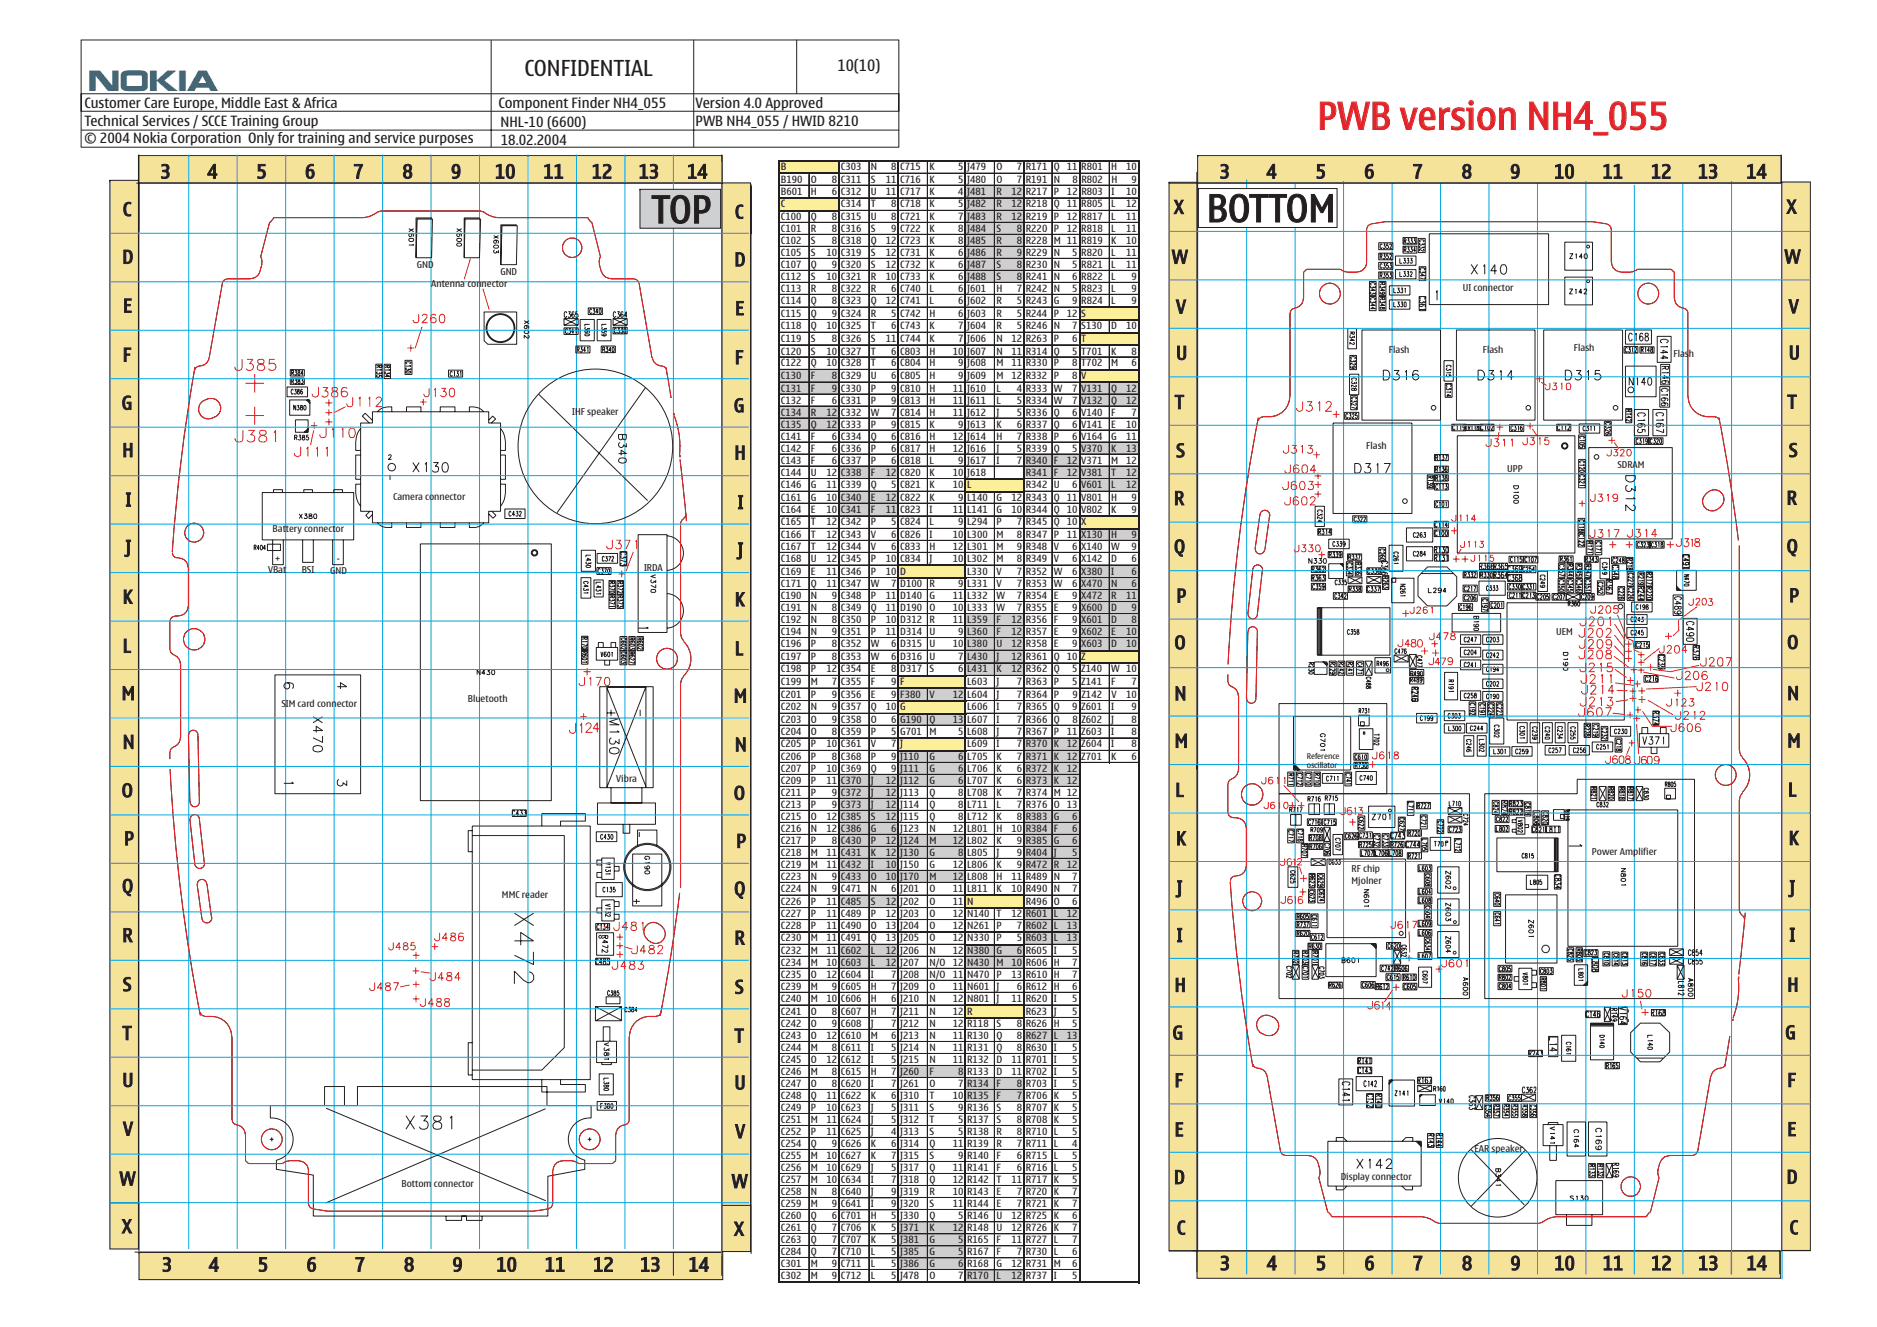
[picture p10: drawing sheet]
<svg xmlns="http://www.w3.org/2000/svg" width="420mm" height="297mm" viewBox="0 0 420 297" stroke-linecap="round" stroke-linejoin="round" font-family="sans-serif">
<defs><g id="words">
<text font-size="8.5" fill="#e9262b" x="294.9" y="29">PWB version NH4_055</text>
<g font-size="8.5" fill="#231f20">
<text x="145.8" y="50">TOP</text>
<text x="270.2" y="49.7">BOTTOM</text>
</g>
<text font-size="5.8" fill="#17479e" x="19.8" y="20.4">nokia</text>
<text font-size="4.9" fill="#231f20" x="117.4" y="17">CONFIDENTIAL</text>
<g font-size="4.3" fill="#231f20">
<text x="35.9" y="39.9">3</text>
<text x="46.4" y="39.9">4</text>
<text x="57.4" y="39.9">5</text>
<text x="68.3" y="39.9">6</text>
<text x="79.1" y="39.9">7</text>
<text x="90.1" y="39.9">8</text>
<text x="100.9" y="39.9">9</text>
<text x="110.8" y="39.9">10</text>
<text x="121.6" y="39.9">11</text>
<text x="132.5" y="39.9">12</text>
<text x="143" y="39.9">13</text>
<text x="153.8" y="39.9">14</text>
<text x="273" y="39.9">3</text>
<text x="283.5" y="39.9">4</text>
<text x="294.5" y="39.9">5</text>
<text x="305.4" y="39.9">6</text>
<text x="316.2" y="39.9">7</text>
<text x="327.2" y="39.9">8</text>
<text x="338" y="39.9">9</text>
<text x="347.9" y="39.9">10</text>
<text x="358.7" y="39.9">11</text>
<text x="369.5" y="39.9">12</text>
<text x="380.1" y="39.9">13</text>
<text x="390.9" y="39.9">14</text>
<text x="36.2" y="284.6">3</text>
<text x="46.7" y="284.6">4</text>
<text x="57.7" y="284.6">5</text>
<text x="68.6" y="284.6">6</text>
<text x="79.4" y="284.6">7</text>
<text x="90.4" y="284.6">8</text>
<text x="101.3" y="284.6">9</text>
<text x="111.1" y="284.6">10</text>
<text x="121.9" y="284.6">11</text>
<text x="132.8" y="284.6">12</text>
<text x="143.3" y="284.6">13</text>
<text x="154.1" y="284.6">14</text>
<text x="273.1" y="284.3">3</text>
<text x="283.6" y="284.3">4</text>
<text x="294.6" y="284.3">5</text>
<text x="305.4" y="284.3">6</text>
<text x="316.2" y="284.3">7</text>
<text x="327.2" y="284.3">8</text>
<text x="338.1" y="284.3">9</text>
<text x="347.9" y="284.3">10</text>
<text x="358.8" y="284.3">11</text>
<text x="369.6" y="284.3">12</text>
<text x="380.1" y="284.3">13</text>
<text x="390.9" y="284.3">14</text>
</g>
<g font-size="4.2" fill="#231f20">
<text x="262.8" y="47.8">X</text>
<text x="400" y="47.8">X</text>
<text x="27.5" y="48.3">C</text>
<text x="164.5" y="48.9">C</text>
<text x="27.4" y="59">D</text>
<text x="164.4" y="59.6">D</text>
<text x="262.3" y="59">W</text>
<text x="399.5" y="58.9">W</text>
<text x="27.6" y="69.9">E</text>
<text x="164.6" y="70.5">E</text>
<text x="263.3" y="70.2">V</text>
<text x="400.4" y="70.1">V</text>
<text x="27.5" y="80.9">F</text>
<text x="164.5" y="81.5">F</text>
<text x="263.3" y="80.5">U</text>
<text x="400.4" y="80.4">U</text>
<text x="27.2" y="91.7">G</text>
<text x="164.3" y="92.2">G</text>
<text x="262.9" y="91.5">T</text>
<text x="400.1" y="91.4">T</text>
<text x="27.4" y="102.3">H</text>
<text x="164.4" y="102.8">H</text>
<text x="263.3" y="102.3">S</text>
<text x="400.4" y="102.3">S</text>
<text x="28.1" y="113.3">I</text>
<text x="165.1" y="113.9">I</text>
<text x="262.8" y="113">R</text>
<text x="399.9" y="112.9">R</text>
<text x="28.1" y="123.9">J</text>
<text x="165.1" y="124.5">J</text>
<text x="262.8" y="123.8">Q</text>
<text x="399.9" y="123.8">Q</text>
<text x="27.5" y="135.1">K</text>
<text x="164.5" y="135.7">K</text>
<text x="263.4" y="134.8">P</text>
<text x="400.5" y="134.8">P</text>
<text x="27.5" y="146.1">L</text>
<text x="164.5" y="146.7">L</text>
<text x="262.9" y="145.3">O</text>
<text x="400" y="145.2">O</text>
<text x="27.2" y="156.7">M</text>
<text x="164.3" y="157.2">M</text>
<text x="262.9" y="156.7">N</text>
<text x="400.1" y="156.7">N</text>
<text x="27.5" y="167.6">N</text>
<text x="262.9" y="167.3">M</text>
<text x="400.1" y="167.3">M</text>
<text x="164.5" y="168.2">N</text>
<text x="27.2" y="178.4">O</text>
<text x="164.3" y="179">O</text>
<text x="263.1" y="178.3">L</text>
<text x="400.3" y="178.3">L</text>
<text x="27.8" y="189.2">P</text>
<text x="164.8" y="189.7">P</text>
<text x="263.3" y="189.2">K</text>
<text x="400.4" y="189.1">K</text>
<text x="27.3" y="199.8">Q</text>
<text x="164.3" y="200.4">Q</text>
<text x="263.4" y="200.2">J</text>
<text x="400.6" y="200.1">J</text>
<text x="27.4" y="210.8">R</text>
<text x="164.4" y="211.4">R</text>
<text x="263.4" y="210.8">I</text>
<text x="400.6" y="210.8">I</text>
<text x="27.5" y="221.8">S</text>
<text x="262.9" y="222">H</text>
<text x="400.1" y="221.9">H</text>
<text x="164.5" y="222.4">S</text>
<text x="27.4" y="232.8">T</text>
<text x="164.4" y="233.3">T</text>
<text x="262.5" y="232.7">G</text>
<text x="399.6" y="232.6">G</text>
<text x="27.4" y="243.3">U</text>
<text x="164.4" y="243.8">U</text>
<text x="262.9" y="243.3">F</text>
<text x="400.1" y="243.3">F</text>
<text x="27.6" y="254.2">V</text>
<text x="164.6" y="254.8">V</text>
<text x="262.9" y="254.3">E</text>
<text x="400.1" y="254.3">E</text>
<text x="26.8" y="265.3">W</text>
<text x="163.8" y="265.9">W</text>
<text x="262.8" y="265">D</text>
<text x="399.9" y="264.9">D</text>
<text x="27.3" y="276">X</text>
<text x="164.3" y="276.6">X</text>
<text x="263.4" y="276.3">C</text>
<text x="400.6" y="276.3">C</text>
</g>
<text font-size="3.5" fill="#231f20" x="187.5" y="16">10(10)</text>
<g font-size="3.2" fill="#231f20">
<text x="18.9" y="24.3">Customer Care Europe, Middle East &amp; Africa</text>
<text x="18.9" y="28.2">Technical Services / SCCE Training Group</text>
<text x="111.6" y="24.2">Component Finder NH4_055</text>
<text x="112" y="28.5">NHL-10 (6600)</text>
<text x="155.7" y="24.2">Version 4.0 Approved</text>
<text x="155.7" y="28.1">PWB NH4_055 / HWID 8210</text>
<text x="18.9" y="32.1">© 2004 Nokia Corporation Only for training and service purposes</text>
<text x="112.1" y="32.4">18.02.2004</text>
</g>
<g font-size="2.2" fill="#231f20">
<text x="174.8" y="41">B190</text>
<text x="174.8" y="38.1">B</text>
<text x="181.5" y="41">O</text>
<text x="186.2" y="41">8 C311</text>
<text x="188.2" y="38.1">C303</text>
<text x="194.9" y="38.1">N</text>
<text x="195" y="41">S</text>
<text x="198.3" y="41">11 C716</text>
<text x="199.5" y="38.1">8 C715</text>
<text x="208.1" y="38.1">K</text>
<text x="208.1" y="41">K</text>
<text x="214.5" y="38.1">5 J479</text>
<text x="214.5" y="41">5 J480</text>
<text x="223.1" y="38.1">O</text>
<text x="223.1" y="41">O</text>
<text x="227.6" y="38.1">7 R171 Q 11 R801</text>
<text x="227.6" y="41">7 R191 N</text>
<text x="240" y="41">8 R802</text>
<text x="248.8" y="38.1">H</text>
<text x="248.8" y="41">H</text>
<text x="252.1" y="38.1">10</text>
<text x="253.3" y="41">9</text>
<text x="174.8" y="43.6">B601</text>
<text x="174.8" y="46.4">C</text>
<text x="181.5" y="43.6">H</text>
<text x="186.2" y="43.6">6 C312</text>
<text x="188.2" y="46.4">C314</text>
<text x="194.9" y="46.4">T</text>
<text x="195" y="43.6">U</text>
<text x="198.3" y="43.6">11 C717</text>
<text x="199.5" y="46.4">8 C718</text>
<text x="208.1" y="46.4">K</text>
<text x="208.1" y="43.6">K</text>
<text x="214.5" y="46.4">5 J482</text>
<text x="214.5" y="43.6">4 J481</text>
<text x="223.1" y="46.4">R</text>
<text x="223.1" y="43.6">R</text>
<text x="226.4" y="46.4">12 R218 Q 11 R805</text>
<text x="226.4" y="43.6">12 R217 P</text>
<text x="238.8" y="43.6">12 R803</text>
<text x="248.8" y="46.4">L</text>
<text x="248.8" y="43.6">I</text>
<text x="252.1" y="46.4">12</text>
<text x="252.1" y="43.6">10</text>
<text x="174.8" y="49.3">C100</text>
<text x="174.8" y="52">C101</text>
<text x="181.5" y="49.3">Q</text>
<text x="181.5" y="52">R</text>
<text x="186.2" y="49.3">8 C315</text>
<text x="186.2" y="52">8 C316</text>
<text x="194.9" y="49.3">U</text>
<text x="194.9" y="52">S</text>
<text x="199.5" y="49.3">8 C721</text>
<text x="199.5" y="52">9 C722</text>
<text x="208.1" y="49.3">K</text>
<text x="208.1" y="52">K</text>
<text x="214.5" y="49.3">7 J483</text>
<text x="214.5" y="52">8 J484</text>
<text x="223.1" y="49.3">R</text>
<text x="223.1" y="52">S</text>
<text x="226.4" y="49.3">12 R219 P</text>
<text x="227.6" y="52">8 R220 P</text>
<text x="238.8" y="49.3">12 R817</text>
<text x="238.8" y="52">12 R818</text>
<text x="248.8" y="49.3">L</text>
<text x="248.8" y="52">L</text>
<text x="252.1" y="49.3">11</text>
<text x="252.1" y="52">11</text>
<text x="174.8" y="54.7">C102</text>
<text x="174.8" y="57.3">C105</text>
<text x="181.5" y="54.7">S</text>
<text x="181.5" y="57.3">S</text>
<text x="185" y="57.3">10 C319</text>
<text x="186.2" y="54.7">8 C318</text>
<text x="194.9" y="54.7">Q</text>
<text x="194.9" y="57.3">S</text>
<text x="198.3" y="54.7">12 C723</text>
<text x="198.3" y="57.3">12 C731</text>
<text x="208.1" y="54.7">K</text>
<text x="208.1" y="57.3">K</text>
<text x="214.5" y="54.7">8 J485</text>
<text x="214.5" y="57.3">6 J486</text>
<text x="223.1" y="54.7">R</text>
<text x="223.1" y="57.3">R</text>
<text x="227.6" y="54.7">8 R228 M 11 R819</text>
<text x="227.6" y="57.3">9 R229 N</text>
<text x="240" y="57.3">5 R820</text>
<text x="248.8" y="54.7">K</text>
<text x="248.8" y="57.3">L</text>
<text x="252.1" y="54.7">10</text>
<text x="252.1" y="57.3">11</text>
<text x="174.8" y="60">C107</text>
<text x="174.8" y="62.7">C112</text>
<text x="174.8" y="65.4">C113</text>
<text x="181.5" y="60">Q</text>
<text x="181.5" y="62.7">S</text>
<text x="181.5" y="65.4">R</text>
<text x="185" y="62.7">10 C321</text>
<text x="186.2" y="60">9 C320</text>
<text x="186.2" y="65.4">8 C322</text>
<text x="194.9" y="60">S</text>
<text x="194.9" y="65.4">R</text>
<text x="194.9" y="62.7">R</text>
<text x="198.3" y="60">12 C732</text>
<text x="198.3" y="62.7">10 C733</text>
<text x="199.5" y="65.4">6 C740</text>
<text x="208.1" y="65.4">L</text>
<text x="208.1" y="60">K</text>
<text x="208.1" y="62.7">K</text>
<text x="214.5" y="65.4">6 J601</text>
<text x="214.5" y="60">6 J487</text>
<text x="214.5" y="62.7">6 J488</text>
<text x="223.1" y="65.4">H</text>
<text x="223.1" y="60">S</text>
<text x="223.1" y="62.7">S</text>
<text x="227.6" y="65.4">7 R242 N</text>
<text x="227.6" y="60">8 R230 N</text>
<text x="227.6" y="62.7">8 R241 N</text>
<text x="240" y="65.4">5 R823</text>
<text x="240" y="60">5 R821</text>
<text x="240" y="62.7">6 R822</text>
<text x="248.8" y="65.4">L</text>
<text x="248.8" y="60">L</text>
<text x="248.8" y="62.7">L</text>
<text x="252.1" y="60">11</text>
<text x="253.3" y="65.4">9</text>
<text x="253.3" y="62.7">9</text>
<text x="174.8" y="68">C114</text>
<text x="174.8" y="70.9">C115</text>
<text x="181.5" y="70.9">Q</text>
<text x="181.5" y="68">Q</text>
<text x="186.2" y="70.9">9 C324</text>
<text x="186.2" y="68">8 C323</text>
<text x="194.9" y="70.9">R</text>
<text x="194.9" y="68">Q</text>
<text x="198.3" y="68">12 C741</text>
<text x="199.5" y="70.9">5 C742</text>
<text x="208.1" y="70.9">H</text>
<text x="208.1" y="68">L</text>
<text x="214.5" y="70.9">6 J603</text>
<text x="214.5" y="68">6 J602</text>
<text x="223.1" y="70.9">R</text>
<text x="223.1" y="68">R</text>
<text x="227.6" y="70.9">5 R244 P</text>
<text x="227.6" y="68">5 R243 G</text>
<text x="238.8" y="70.9">12</text>
<text x="240" y="68">9 R824</text>
<text x="242" y="70.9">S</text>
<text x="248.8" y="68">L</text>
<text x="253.3" y="68">9</text>
<text x="174.8" y="73.7">C118</text>
<text x="174.8" y="76.5">C119</text>
<text x="181.5" y="73.7">Q</text>
<text x="181.5" y="76.5">S</text>
<text x="185" y="73.7">10 C325</text>
<text x="186.2" y="76.5">8 C326</text>
<text x="194.9" y="76.5">S</text>
<text x="194.9" y="73.7">T</text>
<text x="198.3" y="76.5">11 C744</text>
<text x="199.5" y="73.7">6 C743</text>
<text x="208.1" y="76.5">K</text>
<text x="208.1" y="73.7">K</text>
<text x="214.5" y="76.5">7 J606</text>
<text x="214.5" y="73.7">7 J604</text>
<text x="223.1" y="76.5">N</text>
<text x="223.1" y="73.7">R</text>
<text x="226.4" y="76.5">12 R263 P</text>
<text x="227.6" y="73.7">5 R246 N</text>
<text x="240" y="76.5">6</text>
<text x="240" y="73.7">7 S130</text>
<text x="242" y="76.5">T</text>
<text x="248.8" y="73.7">D</text>
<text x="252.1" y="73.7">10</text>
<text x="174.8" y="79.4">C120</text>
<text x="174.8" y="82">C122</text>
<text x="181.5" y="79.4">S</text>
<text x="181.5" y="82">Q</text>
<text x="185" y="79.4">10 C327</text>
<text x="185" y="82">10 C328</text>
<text x="194.9" y="79.4">T</text>
<text x="194.9" y="82">T</text>
<text x="199.5" y="79.4">6 C803</text>
<text x="199.5" y="82">6 C804</text>
<text x="208.1" y="79.4">H</text>
<text x="208.1" y="82">H</text>
<text x="213.3" y="79.4">10 J607</text>
<text x="214.5" y="82">9 J608</text>
<text x="223.1" y="79.4">N</text>
<text x="223.1" y="82">M</text>
<text x="226.4" y="79.4">11 R314 Q</text>
<text x="226.4" y="82">11 R330 P</text>
<text x="240" y="79.4">5 T701</text>
<text x="240" y="82">8 T702</text>
<text x="248.8" y="79.4">K</text>
<text x="248.8" y="82">M</text>
<text x="253.3" y="79.4">8</text>
<text x="253.3" y="82">6</text>
<text x="174.8" y="84.8">C130</text>
<text x="174.8" y="87.7">C131</text>
<text x="181.5" y="84.8">F</text>
<text x="181.5" y="87.7">F</text>
<text x="186.2" y="84.8">8 C329</text>
<text x="186.2" y="87.7">9 C330</text>
<text x="194.9" y="84.8">U</text>
<text x="194.9" y="87.7">P</text>
<text x="199.5" y="84.8">6 C805</text>
<text x="199.5" y="87.7">9 C810</text>
<text x="208.1" y="84.8">H</text>
<text x="208.1" y="87.7">H</text>
<text x="213.3" y="87.7">11 J610</text>
<text x="214.5" y="84.8">9 J609</text>
<text x="223.1" y="84.8">M</text>
<text x="223.1" y="87.7">L</text>
<text x="226.4" y="84.8">12 R332 P</text>
<text x="227.6" y="87.7">4 R333 W</text>
<text x="240" y="84.8">8</text>
<text x="240" y="87.7">7 V131</text>
<text x="242" y="84.8">V</text>
<text x="248.8" y="87.7">Q</text>
<text x="252.1" y="87.7">12</text>
<text x="174.8" y="90.4">C132</text>
<text x="174.8" y="93.1">C134</text>
<text x="174.8" y="95.8">C135</text>
<text x="181.5" y="90.4">F</text>
<text x="181.5" y="93.1">R</text>
<text x="181.5" y="95.8">Q</text>
<text x="185" y="93.1">12 C332</text>
<text x="185" y="95.8">12 C333</text>
<text x="186.2" y="90.4">6 C331</text>
<text x="194.9" y="90.4">P</text>
<text x="194.9" y="93.1">W</text>
<text x="194.9" y="95.8">P</text>
<text x="199.5" y="90.4">9 C813</text>
<text x="199.5" y="93.1">7 C814</text>
<text x="199.5" y="95.8">9 C815</text>
<text x="208.1" y="90.4">H</text>
<text x="208.1" y="93.1">H</text>
<text x="208.1" y="95.8">K</text>
<text x="213.3" y="90.4">11 J611</text>
<text x="213.3" y="93.1">11 J612</text>
<text x="214.5" y="95.8">9 J613</text>
<text x="223.1" y="90.4">L</text>
<text x="223.1" y="93.1">J</text>
<text x="223.1" y="95.8">K</text>
<text x="227.6" y="90.4">5 R334 W</text>
<text x="227.6" y="95.8">6 R337 Q</text>
<text x="227.6" y="93.1">5 R336 Q</text>
<text x="240" y="90.4">7 V132</text>
<text x="240" y="95.8">6 V141</text>
<text x="240" y="93.1">6 V140</text>
<text x="248.8" y="90.4">Q</text>
<text x="248.8" y="95.8">E</text>
<text x="248.8" y="93.1">F</text>
<text x="252.1" y="90.4">12</text>
<text x="252.1" y="95.8">10</text>
<text x="253.3" y="93.1">7</text>
<text x="174.8" y="98.5">C141</text>
<text x="174.8" y="101.1">C142</text>
<text x="181.5" y="98.5">F</text>
<text x="181.5" y="101.1">F</text>
<text x="186.2" y="98.5">6 C334</text>
<text x="186.2" y="101.1">6 C336</text>
<text x="194.9" y="98.5">Q</text>
<text x="194.9" y="101.1">P</text>
<text x="199.5" y="98.5">6 C816</text>
<text x="199.5" y="101.1">6 C817</text>
<text x="208.1" y="98.5">H</text>
<text x="208.1" y="101.1">H</text>
<text x="213.3" y="98.5">12 J614</text>
<text x="213.3" y="101.1">12 J616</text>
<text x="223.1" y="98.5">H</text>
<text x="223.1" y="101.1">J</text>
<text x="227.6" y="98.5">7 R338 P</text>
<text x="227.6" y="101.1">5 R339 Q</text>
<text x="240" y="98.5">6 V164</text>
<text x="240" y="101.1">5 V370</text>
<text x="248.8" y="98.5">G</text>
<text x="248.8" y="101.1">K</text>
<text x="252.1" y="98.5">11</text>
<text x="252.1" y="101.1">13</text>
<text x="174.8" y="103.8">C143</text>
<text x="174.8" y="106.5">C144</text>
<text x="181.5" y="103.8">F</text>
<text x="181.5" y="106.5">U</text>
<text x="185" y="106.5">12 C338</text>
<text x="186.2" y="103.8">6 C337</text>
<text x="194.9" y="103.8">P</text>
<text x="194.9" y="106.5">F</text>
<text x="198.3" y="106.5">12 C820</text>
<text x="199.5" y="103.8">6 C818</text>
<text x="208.1" y="103.8">L</text>
<text x="208.1" y="106.5">K</text>
<text x="213.3" y="106.5">10 J618</text>
<text x="214.5" y="103.8">9 J617</text>
<text x="223.1" y="103.8">I</text>
<text x="227.6" y="103.8">7 R340 F</text>
<text x="229.6" y="106.5">R341 F</text>
<text x="238.8" y="103.8">12 V371</text>
<text x="238.8" y="106.5">12 V381</text>
<text x="248.8" y="103.8">M</text>
<text x="248.8" y="106.5">T</text>
<text x="252.1" y="103.8">12</text>
<text x="252.1" y="106.5">12</text>
<text x="174.8" y="109.3">C146</text>
<text x="174.8" y="112.2">C161</text>
<text x="181.5" y="109.3">G</text>
<text x="181.5" y="112.2">G</text>
<text x="185" y="109.3">11 C339</text>
<text x="185" y="112.2">10 C340</text>
<text x="194.9" y="109.3">Q</text>
<text x="194.9" y="112.2">E</text>
<text x="198.3" y="112.2">12 C822</text>
<text x="199.5" y="109.3">5 C821</text>
<text x="208.1" y="109.3">K</text>
<text x="208.1" y="112.2">K</text>
<text x="213.3" y="109.3">10</text>
<text x="214.5" y="112.2">9 L140</text>
<text x="216.5" y="109.3">L</text>
<text x="223.1" y="112.2">G</text>
<text x="226.4" y="112.2">12 R343 Q 11 V801</text>
<text x="229.6" y="109.3">R342 U</text>
<text x="240" y="109.3">6 V601</text>
<text x="248.8" y="109.3">L</text>
<text x="248.8" y="112.2">H</text>
<text x="252.1" y="109.3">12</text>
<text x="253.3" y="112.2">9</text>
<text x="174.8" y="114.8">C164</text>
<text x="174.8" y="117.6">C165</text>
<text x="181.5" y="114.8">E</text>
<text x="181.5" y="117.6">T</text>
<text x="185" y="114.8">10 C341</text>
<text x="185" y="117.6">12 C342</text>
<text x="194.9" y="114.8">F</text>
<text x="194.9" y="117.6">P</text>
<text x="198.3" y="114.8">11 C823</text>
<text x="199.5" y="117.6">5 C824</text>
<text x="208.1" y="117.6">L</text>
<text x="208.1" y="114.8">I</text>
<text x="213.3" y="114.8">11 L141</text>
<text x="214.5" y="117.6">9 L294</text>
<text x="223.1" y="117.6">P</text>
<text x="223.1" y="114.8">G</text>
<text x="226.4" y="114.8">10 R344 Q 10 V802</text>
<text x="227.6" y="117.6">7 R345 Q 10</text>
<text x="242" y="117.6">X</text>
<text x="248.8" y="114.8">K</text>
<text x="253.3" y="114.8">9</text>
<text x="174.8" y="120.5">C166</text>
<text x="174.8" y="123.2">C167</text>
<text x="174.8" y="125.8">C168</text>
<text x="181.5" y="125.8">U</text>
<text x="181.5" y="123.2">T</text>
<text x="181.5" y="120.5">T</text>
<text x="185" y="125.8">12 C345</text>
<text x="185" y="123.2">12 C344</text>
<text x="185" y="120.5">12 C343</text>
<text x="194.9" y="125.8">P</text>
<text x="194.9" y="123.2">V</text>
<text x="194.9" y="120.5">V</text>
<text x="198.3" y="125.8">10 C834</text>
<text x="199.5" y="123.2">6 C833</text>
<text x="199.5" y="120.5">6 C826</text>
<text x="208.1" y="123.2">H</text>
<text x="208.1" y="125.8">J</text>
<text x="208.1" y="120.5">I</text>
<text x="213.3" y="123.2">12 L301</text>
<text x="213.3" y="125.8">10 L302</text>
<text x="213.3" y="120.5">10 L300</text>
<text x="223.1" y="125.8">M</text>
<text x="223.1" y="123.2">M</text>
<text x="223.1" y="120.5">M</text>
<text x="227.6" y="125.8">8 R349 V</text>
<text x="227.6" y="123.2">9 R348 V</text>
<text x="227.6" y="120.5">8 R347 P</text>
<text x="238.8" y="120.5">11 X130</text>
<text x="240" y="125.8">6 X142</text>
<text x="240" y="123.2">6 X140</text>
<text x="248.8" y="120.5">H</text>
<text x="248.8" y="125.8">D</text>
<text x="248.8" y="123.2">W</text>
<text x="253.3" y="120.5">9</text>
<text x="253.3" y="125.8">6</text>
<text x="253.3" y="123.2">9</text>
<text x="174.8" y="128.6">C169</text>
<text x="174.8" y="131.5">C171</text>
<text x="181.5" y="128.6">E</text>
<text x="181.5" y="131.5">Q</text>
<text x="185" y="128.6">11 C346</text>
<text x="185" y="131.5">11 C347</text>
<text x="194.9" y="128.6">P</text>
<text x="194.9" y="131.5">W</text>
<text x="198.3" y="128.6">10</text>
<text x="199.5" y="131.5">7 D100</text>
<text x="201.5" y="128.6">D</text>
<text x="208.1" y="131.5">R</text>
<text x="214.5" y="131.5">9 L331</text>
<text x="216.5" y="128.6">L330</text>
<text x="223.1" y="131.5">V</text>
<text x="223.1" y="128.6">V</text>
<text x="227.6" y="131.5">7 R353 W</text>
<text x="227.6" y="128.6">7 R352 W</text>
<text x="240" y="131.5">6 X470</text>
<text x="240" y="128.6">6 X380</text>
<text x="248.8" y="128.6">I</text>
<text x="248.8" y="131.5">N</text>
<text x="253.3" y="128.6">6</text>
<text x="253.3" y="131.5">6</text>
<text x="174.8" y="134.2">C190</text>
<text x="174.8" y="136.9">C191</text>
<text x="181.5" y="134.2">N</text>
<text x="181.5" y="136.9">N</text>
<text x="186.2" y="134.2">9 C348</text>
<text x="186.2" y="136.9">8 C349</text>
<text x="194.9" y="134.2">P</text>
<text x="194.9" y="136.9">Q</text>
<text x="198.3" y="134.2">11 D140</text>
<text x="198.3" y="136.9">11 D190</text>
<text x="208.1" y="134.2">G</text>
<text x="208.1" y="136.9">O</text>
<text x="213.3" y="134.2">11 L332</text>
<text x="213.3" y="136.9">10 L333</text>
<text x="223.1" y="134.2">W</text>
<text x="223.1" y="136.9">W</text>
<text x="227.6" y="134.2">7 R354 E</text>
<text x="227.6" y="136.9">7 R355 E</text>
<text x="240" y="134.2">9 X472</text>
<text x="240" y="136.9">9 X600</text>
<text x="248.8" y="134.2">R</text>
<text x="248.8" y="136.9">D</text>
<text x="252.1" y="134.2">11</text>
<text x="253.3" y="136.9">9</text>
<text x="174.8" y="139.6">C192</text>
<text x="174.8" y="142.2">C194</text>
<text x="181.5" y="139.6">N</text>
<text x="181.5" y="142.2">N</text>
<text x="186.2" y="139.6">8 C350</text>
<text x="186.2" y="142.2">9 C351</text>
<text x="194.9" y="139.6">P</text>
<text x="194.9" y="142.2">P</text>
<text x="198.3" y="139.6">10 D312</text>
<text x="198.3" y="142.2">11 D314</text>
<text x="208.1" y="139.6">R</text>
<text x="208.1" y="142.2">U</text>
<text x="213.3" y="139.6">11 L359</text>
<text x="214.5" y="142.2">9 L360</text>
<text x="223.1" y="139.6">F</text>
<text x="223.1" y="142.2">F</text>
<text x="226.4" y="139.6">12 R356 F</text>
<text x="226.4" y="142.2">12 R357 E</text>
<text x="240" y="139.6">9 X601</text>
<text x="240" y="142.2">9 X602</text>
<text x="248.8" y="139.6">D</text>
<text x="248.8" y="142.2">E</text>
<text x="252.1" y="142.2">10</text>
<text x="253.3" y="139.6">8</text>
<text x="174.8" y="144.9">C196</text>
<text x="174.8" y="147.7">C197</text>
<text x="181.5" y="144.9">P</text>
<text x="181.5" y="147.7">P</text>
<text x="186.2" y="144.9">8 C352</text>
<text x="186.2" y="147.7">8 C353</text>
<text x="194.9" y="144.9">W</text>
<text x="194.9" y="147.7">W</text>
<text x="199.5" y="144.9">6 D315</text>
<text x="199.5" y="147.7">6 D316</text>
<text x="208.1" y="144.9">U</text>
<text x="208.1" y="147.7">U</text>
<text x="213.3" y="144.9">10 L380</text>
<text x="214.5" y="147.7">7 L430</text>
<text x="223.1" y="144.9">U</text>
<text x="223.1" y="147.7">J</text>
<text x="226.4" y="144.9">12 R358 E</text>
<text x="226.4" y="147.7">12 R361 Q 10</text>
<text x="240" y="144.9">9 X603</text>
<text x="242" y="147.7">Z</text>
<text x="248.8" y="144.9">D</text>
<text x="252.1" y="144.9">10</text>
<text x="174.8" y="150.5">C198</text>
<text x="174.8" y="153.3">C199</text>
<text x="181.5" y="150.5">P</text>
<text x="181.5" y="153.3">M</text>
<text x="185" y="150.5">12 C354</text>
<text x="186.2" y="153.3">7 C355</text>
<text x="194.9" y="153.3">F</text>
<text x="194.9" y="150.5">E</text>
<text x="199.5" y="153.3">9</text>
<text x="199.5" y="150.5">8 D317</text>
<text x="201.5" y="153.3">F</text>
<text x="208.1" y="150.5">S</text>
<text x="214.5" y="150.5">6 L431</text>
<text x="216.5" y="153.3">L603</text>
<text x="223.1" y="153.3">J</text>
<text x="223.1" y="150.5">K</text>
<text x="226.4" y="150.5">12 R362 Q</text>
<text x="227.6" y="153.3">7 R363 P</text>
<text x="240" y="153.3">5 Z141</text>
<text x="240" y="150.5">5 Z140</text>
<text x="248.8" y="153.3">F</text>
<text x="248.8" y="150.5">W 10</text>
<text x="253.3" y="153.3">7</text>
<text x="174.8" y="156.2">C201</text>
<text x="174.8" y="159">C202</text>
<text x="174.8" y="161.8">C203</text>
<text x="181.5" y="161.8">O</text>
<text x="181.5" y="159">N</text>
<text x="181.5" y="156.2">P</text>
<text x="186.2" y="161.8">9 C358</text>
<text x="186.2" y="159">9 C357</text>
<text x="186.2" y="156.2">9 C356</text>
<text x="194.9" y="161.8">O</text>
<text x="194.9" y="159">Q</text>
<text x="194.9" y="156.2">E</text>
<text x="198.3" y="159">10</text>
<text x="199.5" y="161.8">6 G190</text>
<text x="199.5" y="156.2">9 F380</text>
<text x="201.5" y="159">G</text>
<text x="208.1" y="156.2">V</text>
<text x="208.1" y="161.8">Q</text>
<text x="213.3" y="156.2">12 L604</text>
<text x="213.3" y="161.8">13 L607</text>
<text x="216.5" y="159">L606</text>
<text x="223.1" y="159">I</text>
<text x="223.1" y="161.8">I</text>
<text x="223.1" y="156.2">J</text>
<text x="227.6" y="159">7 R365 Q</text>
<text x="227.6" y="161.8">7 R366 Q</text>
<text x="227.6" y="156.2">7 R364 P</text>
<text x="240" y="159">9 Z601</text>
<text x="240" y="161.8">8 Z602</text>
<text x="240" y="156.2">9 Z142</text>
<text x="248.8" y="159">I</text>
<text x="248.8" y="161.8">J</text>
<text x="248.8" y="156.2">V</text>
<text x="252.1" y="156.2">10</text>
<text x="253.3" y="159">9</text>
<text x="253.3" y="161.8">8</text>
<text x="174.8" y="164.5">C204</text>
<text x="174.8" y="167.3">C205</text>
<text x="181.5" y="164.5">O</text>
<text x="181.5" y="167.3">P</text>
<text x="185" y="167.3">10 C361</text>
<text x="186.2" y="164.5">8 C359</text>
<text x="194.9" y="164.5">P</text>
<text x="194.9" y="167.3">V</text>
<text x="199.5" y="164.5">5 G701</text>
<text x="199.5" y="167.3">7</text>
<text x="201.5" y="167.3">J</text>
<text x="208.1" y="164.5">M</text>
<text x="214.5" y="164.5">5 L608</text>
<text x="216.5" y="167.3">L609</text>
<text x="223.1" y="167.3">I</text>
<text x="223.1" y="164.5">J</text>
<text x="227.6" y="167.3">7 R370 K</text>
<text x="227.6" y="164.5">7 R367 P</text>
<text x="238.8" y="167.3">12 Z604</text>
<text x="238.8" y="164.5">11 Z603</text>
<text x="248.8" y="167.3">I</text>
<text x="248.8" y="164.5">I</text>
<text x="253.3" y="167.3">8</text>
<text x="253.3" y="164.5">8</text>
<text x="174.8" y="170.2">C206</text>
<text x="174.8" y="172.9">C207</text>
<text x="181.5" y="170.2">P</text>
<text x="181.5" y="172.9">P</text>
<text x="185" y="172.9">10 C369</text>
<text x="186.2" y="170.2">8 C368</text>
<text x="194.9" y="170.2">P</text>
<text x="194.9" y="172.9">Q</text>
<text x="199.5" y="170.2">9 J110</text>
<text x="199.5" y="172.9">9 J111</text>
<text x="208.1" y="170.2">G</text>
<text x="208.1" y="172.9">G</text>
<text x="214.5" y="170.2">6 L705</text>
<text x="214.5" y="172.9">6 L706</text>
<text x="223.1" y="170.2">K</text>
<text x="223.1" y="172.9">K</text>
<text x="227.6" y="170.2">7 R371 K</text>
<text x="227.6" y="172.9">6 R372 K</text>
<text x="238.8" y="170.2">12 Z701</text>
<text x="238.8" y="172.9">12</text>
<text x="248.8" y="170.2">K</text>
<text x="253.3" y="170.2">6</text>
<text x="174.8" y="175.6">C209</text>
<text x="174.8" y="178.2">C211</text>
<text x="181.5" y="175.6">P</text>
<text x="181.5" y="178.2">P</text>
<text x="185" y="175.6">11 C370</text>
<text x="186.2" y="178.2">9 C372</text>
<text x="194.9" y="178.2">J</text>
<text x="194.9" y="175.6">J</text>
<text x="198.3" y="178.2">12 J113</text>
<text x="198.3" y="175.6">12 J112</text>
<text x="208.1" y="178.2">Q</text>
<text x="208.1" y="175.6">G</text>
<text x="214.5" y="178.2">8 L708</text>
<text x="214.5" y="175.6">6 L707</text>
<text x="223.1" y="178.2">K</text>
<text x="223.1" y="175.6">K</text>
<text x="227.6" y="178.2">7 R374 M 12</text>
<text x="227.6" y="175.6">6 R373 K</text>
<text x="238.8" y="175.6">12</text>
<text x="174.8" y="180.9">C213</text>
<text x="174.8" y="183.6">C215</text>
<text x="181.5" y="180.9">P</text>
<text x="181.5" y="183.6">O</text>
<text x="185" y="183.6">12 C385</text>
<text x="186.2" y="180.9">9 C373</text>
<text x="194.9" y="180.9">J</text>
<text x="194.9" y="183.6">S</text>
<text x="198.3" y="180.9">12 J114</text>
<text x="198.3" y="183.6">12 J115</text>
<text x="208.1" y="180.9">Q</text>
<text x="208.1" y="183.6">Q</text>
<text x="214.5" y="180.9">8 L711</text>
<text x="214.5" y="183.6">8 L712</text>
<text x="223.1" y="180.9">L</text>
<text x="223.1" y="183.6">K</text>
<text x="227.6" y="180.9">7 R376 O 13</text>
<text x="227.6" y="183.6">8 R383 G</text>
<text x="240" y="183.6">6</text>
<text x="174.8" y="186.3">C216</text>
<text x="174.8" y="189">C217</text>
<text x="174.8" y="191.7">C218</text>
<text x="181.5" y="186.3">N</text>
<text x="181.5" y="189">P</text>
<text x="181.5" y="191.7">M</text>
<text x="185" y="186.3">12 C386</text>
<text x="185" y="191.7">11 C431</text>
<text x="186.2" y="189">8 C430</text>
<text x="194.9" y="189">P</text>
<text x="194.9" y="186.3">G</text>
<text x="194.9" y="191.7">K</text>
<text x="198.3" y="189">12 J124</text>
<text x="198.3" y="191.7">12 J130</text>
<text x="199.5" y="186.3">6 J123</text>
<text x="208.1" y="189">M</text>
<text x="208.1" y="191.7">G</text>
<text x="208.1" y="186.3">N</text>
<text x="213.3" y="189">12 L802</text>
<text x="213.3" y="186.3">12 L801</text>
<text x="214.5" y="191.7">8 L805</text>
<text x="223.1" y="189">K</text>
<text x="223.1" y="191.7">J</text>
<text x="223.1" y="186.3">H</text>
<text x="226.4" y="186.3">10 R384 F</text>
<text x="227.6" y="189">9 R385 G</text>
<text x="227.6" y="191.7">9 R404 J</text>
<text x="240" y="189">6</text>
<text x="240" y="186.3">6</text>
<text x="240" y="191.7">5</text>
<text x="174.8" y="194.4">C219</text>
<text x="174.8" y="197">C223</text>
<text x="181.5" y="194.4">M</text>
<text x="181.5" y="197">N</text>
<text x="185" y="194.4">11 C432</text>
<text x="186.2" y="197">9 C433</text>
<text x="194.9" y="197">O</text>
<text x="194.9" y="194.4">I</text>
<text x="198.3" y="197">10 J170</text>
<text x="198.3" y="194.4">10 J150</text>
<text x="208.1" y="197">M</text>
<text x="208.1" y="194.4">G</text>
<text x="213.3" y="197">12 L808</text>
<text x="213.3" y="194.4">12 L806</text>
<text x="223.1" y="197">H</text>
<text x="223.1" y="194.4">K</text>
<text x="226.4" y="197">11 R489 N</text>
<text x="227.6" y="194.4">9 R472 R</text>
<text x="238.8" y="194.4">12</text>
<text x="240" y="197">7</text>
<text x="174.8" y="199.7">C224</text>
<text x="174.8" y="202.5">C226</text>
<text x="181.5" y="199.7">N</text>
<text x="181.5" y="202.5">P</text>
<text x="185" y="202.5">11 C485</text>
<text x="186.2" y="199.7">9 C471</text>
<text x="194.9" y="199.7">N</text>
<text x="194.9" y="202.5">S</text>
<text x="198.3" y="202.5">12 J202</text>
<text x="199.5" y="199.7">6 J201</text>
<text x="208.1" y="199.7">O</text>
<text x="208.1" y="202.5">O</text>
<text x="213.3" y="199.7">11 L811</text>
<text x="213.3" y="202.5">11</text>
<text x="216.5" y="202.5">N</text>
<text x="223.1" y="199.7">K</text>
<text x="226.4" y="199.7">10 R490 N</text>
<text x="229.6" y="202.5">R496 O</text>
<text x="240" y="199.7">7</text>
<text x="240" y="202.5">6</text>
<text x="174.8" y="205.4">C227</text>
<text x="174.8" y="208.1">C228</text>
<text x="181.5" y="205.4">P</text>
<text x="181.5" y="208.1">P</text>
<text x="185" y="205.4">11 C489</text>
<text x="185" y="208.1">11 C490</text>
<text x="194.9" y="205.4">P</text>
<text x="194.9" y="208.1">O</text>
<text x="198.3" y="205.4">12 J203</text>
<text x="198.3" y="208.1">13 J204</text>
<text x="208.1" y="205.4">O</text>
<text x="208.1" y="208.1">O</text>
<text x="213.3" y="205.4">12 N140 T</text>
<text x="213.3" y="208.1">12 N261 P</text>
<text x="226.4" y="205.4">12 R601 L</text>
<text x="227.6" y="208.1">7 R602 L</text>
<text x="238.8" y="205.4">12</text>
<text x="238.8" y="208.1">13</text>
<text x="174.8" y="210.7">C230</text>
<text x="174.8" y="213.6">C232</text>
<text x="181.5" y="210.7">M</text>
<text x="181.5" y="213.6">M</text>
<text x="185" y="210.7">11 C491</text>
<text x="185" y="213.6">11 C602</text>
<text x="194.9" y="210.7">Q</text>
<text x="194.9" y="213.6">L</text>
<text x="198.3" y="210.7">13 J205</text>
<text x="198.3" y="213.6">12 J206</text>
<text x="208.1" y="210.7">O</text>
<text x="208.1" y="213.6">N</text>
<text x="213.3" y="210.7">12 N330 P</text>
<text x="213.3" y="213.6">12 N380 G</text>
<text x="227.6" y="210.7">5 R603 L</text>
<text x="227.6" y="213.6">6 R605 I</text>
<text x="238.8" y="210.7">13</text>
<text x="240" y="213.6">5</text>
<text x="174.8" y="216.3">C234</text>
<text x="174.8" y="219">C235</text>
<text x="174.8" y="221.6">C239</text>
<text x="181.5" y="216.3">M</text>
<text x="181.5" y="221.6">M</text>
<text x="181.5" y="219">O</text>
<text x="185" y="216.3">10 C603</text>
<text x="185" y="219">12 C604</text>
<text x="186.2" y="221.6">9 C605</text>
<text x="194.9" y="216.3">L</text>
<text x="194.9" y="221.6">H</text>
<text x="194.9" y="219">I</text>
<text x="198.3" y="216.3">12 J207</text>
<text x="199.5" y="221.6">7 J209</text>
<text x="199.5" y="219">7 J208</text>
<text x="208.1" y="216.3">N/O</text>
<text x="208.1" y="221.6">O</text>
<text x="208.1" y="219">N/O</text>
<text x="213.3" y="221.6">11 N601 J</text>
<text x="213.3" y="219">11 N470 P</text>
<text x="213.3" y="216.3">12 N430 M</text>
<text x="226.4" y="219">13 R610 H</text>
<text x="226.4" y="216.3">10 R606 H</text>
<text x="227.6" y="221.6">6 R612 H</text>
<text x="240" y="221.6">6</text>
<text x="240" y="216.3">7</text>
<text x="240" y="219">7</text>
<text x="174.8" y="224.3">C240</text>
<text x="174.8" y="227.1">C241</text>
<text x="181.5" y="227.1">O</text>
<text x="181.5" y="224.3">M</text>
<text x="185" y="224.3">10 C606</text>
<text x="186.2" y="227.1">8 C607</text>
<text x="194.9" y="227.1">H</text>
<text x="194.9" y="224.3">H</text>
<text x="199.5" y="227.1">7 J211</text>
<text x="199.5" y="224.3">6 J210</text>
<text x="208.1" y="227.1">N</text>
<text x="208.1" y="224.3">N</text>
<text x="213.3" y="227.1">12</text>
<text x="213.3" y="224.3">12 N801 J</text>
<text x="216.5" y="227.1">R</text>
<text x="226.4" y="224.3">11 R620 I</text>
<text x="229.6" y="227.1">R623 J</text>
<text x="240" y="227.1">5</text>
<text x="240" y="224.3">5</text>
<text x="174.8" y="230">C242</text>
<text x="174.8" y="232.7">C243</text>
<text x="181.5" y="230">O</text>
<text x="181.5" y="232.7">O</text>
<text x="185" y="232.7">12 C610</text>
<text x="186.2" y="230">9 C608</text>
<text x="194.9" y="230">J</text>
<text x="194.9" y="232.7">M</text>
<text x="199.5" y="230">7 J212</text>
<text x="199.5" y="232.7">6 J213</text>
<text x="208.1" y="230">N</text>
<text x="208.1" y="232.7">N</text>
<text x="213.3" y="230">12 R118</text>
<text x="213.3" y="232.7">11 R130</text>
<text x="223.1" y="230">S</text>
<text x="223.1" y="232.7">Q</text>
<text x="227.6" y="230">8 R626 H</text>
<text x="227.6" y="232.7">8 R627 L</text>
<text x="238.8" y="232.7">13</text>
<text x="240" y="230">5</text>
<text x="174.8" y="235.3">C244</text>
<text x="174.8" y="238">C245</text>
<text x="181.5" y="235.3">M</text>
<text x="181.5" y="238">O</text>
<text x="185" y="238">12 C612</text>
<text x="186.2" y="235.3">8 C611</text>
<text x="194.9" y="235.3">I</text>
<text x="194.9" y="238">I</text>
<text x="199.5" y="235.3">5 J214</text>
<text x="199.5" y="238">5 J215</text>
<text x="208.1" y="235.3">N</text>
<text x="208.1" y="238">N</text>
<text x="213.3" y="235.3">11 R131</text>
<text x="213.3" y="238">11 R132</text>
<text x="223.1" y="235.3">Q</text>
<text x="223.1" y="238">D</text>
<text x="226.4" y="238">11 R701 I</text>
<text x="227.6" y="235.3">8 R630 I</text>
<text x="240" y="235.3">5</text>
<text x="240" y="238">5</text>
<text x="174.8" y="240.7">C246</text>
<text x="174.8" y="243.4">C247</text>
<text x="181.5" y="240.7">M</text>
<text x="181.5" y="243.4">O</text>
<text x="186.2" y="240.7">8 C615</text>
<text x="186.2" y="243.4">8 C620</text>
<text x="194.9" y="240.7">H</text>
<text x="194.9" y="243.4">I</text>
<text x="199.5" y="240.7">7 J260</text>
<text x="199.5" y="243.4">7 J261</text>
<text x="208.1" y="240.7">F</text>
<text x="208.1" y="243.4">O</text>
<text x="214.5" y="240.7">8 R133</text>
<text x="214.5" y="243.4">7 R134</text>
<text x="223.1" y="240.7">D</text>
<text x="223.1" y="243.4">F</text>
<text x="226.4" y="240.7">11 R702 I</text>
<text x="227.6" y="243.4">8 R703 I</text>
<text x="240" y="243.4">5</text>
<text x="240" y="240.7">5</text>
<text x="174.8" y="246.1">C248</text>
<text x="174.8" y="248.8">C249</text>
<text x="174.8" y="251.5">C251</text>
<text x="181.5" y="246.1">Q</text>
<text x="181.5" y="248.8">P</text>
<text x="181.5" y="251.5">M</text>
<text x="185" y="246.1">11 C622</text>
<text x="185" y="248.8">10 C623</text>
<text x="185" y="251.5">11 C624</text>
<text x="194.9" y="246.1">K</text>
<text x="194.9" y="248.8">J</text>
<text x="194.9" y="251.5">J</text>
<text x="199.5" y="246.1">6 J310</text>
<text x="199.5" y="248.8">5 J311</text>
<text x="199.5" y="251.5">5 J312</text>
<text x="208.1" y="246.1">T</text>
<text x="208.1" y="248.8">S</text>
<text x="208.1" y="251.5">T</text>
<text x="213.3" y="246.1">10 R135</text>
<text x="214.5" y="248.8">9 R136</text>
<text x="214.5" y="251.5">5 R137</text>
<text x="223.1" y="248.8">S</text>
<text x="223.1" y="251.5">S</text>
<text x="223.1" y="246.1">F</text>
<text x="227.6" y="248.8">8 R707 K</text>
<text x="227.6" y="251.5">8 R708 K</text>
<text x="227.6" y="246.1">7 R706 K</text>
<text x="240" y="248.8">5</text>
<text x="240" y="251.5">5</text>
<text x="240" y="246.1">5</text>
<text x="174.8" y="254.1">C252</text>
<text x="174.8" y="256.8">C254</text>
<text x="181.5" y="256.8">Q</text>
<text x="181.5" y="254.1">P</text>
<text x="185" y="254.1">11 C625</text>
<text x="186.2" y="256.8">9 C626</text>
<text x="194.9" y="256.8">K</text>
<text x="194.9" y="254.1">J</text>
<text x="199.5" y="256.8">6 J314</text>
<text x="199.5" y="254.1">4 J313</text>
<text x="208.1" y="256.8">Q</text>
<text x="208.1" y="254.1">S</text>
<text x="213.3" y="256.8">11 R139</text>
<text x="214.5" y="254.1">5 R138</text>
<text x="223.1" y="256.8">R</text>
<text x="223.1" y="254.1">R</text>
<text x="227.6" y="256.8">7 R711 L</text>
<text x="227.6" y="254.1">8 R710 L</text>
<text x="240" y="256.8">4</text>
<text x="240" y="254.1">5</text>
<text x="174.8" y="259.5">C255</text>
<text x="174.8" y="262.2">C256</text>
<text x="181.5" y="259.5">M</text>
<text x="181.5" y="262.2">M</text>
<text x="185" y="259.5">10 C627</text>
<text x="185" y="262.2">10 C629</text>
<text x="194.9" y="259.5">K</text>
<text x="194.9" y="262.2">J</text>
<text x="199.5" y="259.5">7 J315</text>
<text x="199.5" y="262.2">5 J317</text>
<text x="208.1" y="259.5">S</text>
<text x="208.1" y="262.2">Q</text>
<text x="213.3" y="262.2">11 R141</text>
<text x="214.5" y="259.5">9 R140</text>
<text x="223.1" y="259.5">F</text>
<text x="223.1" y="262.2">F</text>
<text x="227.6" y="259.5">6 R715 L</text>
<text x="227.6" y="262.2">6 R716 L</text>
<text x="240" y="259.5">5</text>
<text x="240" y="262.2">5</text>
<text x="174.8" y="264.9">C257</text>
<text x="174.8" y="267.6">C258</text>
<text x="181.5" y="267.6">N</text>
<text x="181.5" y="264.9">M</text>
<text x="185" y="264.9">10 C634</text>
<text x="186.2" y="267.6">8 C640</text>
<text x="194.9" y="267.6">J</text>
<text x="194.9" y="264.9">I</text>
<text x="199.5" y="267.6">9 J319</text>
<text x="199.5" y="264.9">7 J318</text>
<text x="208.1" y="267.6">R</text>
<text x="208.1" y="264.9">Q</text>
<text x="213.3" y="267.6">10 R143</text>
<text x="213.3" y="264.9">12 R142</text>
<text x="223.1" y="267.6">E</text>
<text x="223.1" y="264.9">T</text>
<text x="226.4" y="264.9">11 R717 K</text>
<text x="227.6" y="267.6">7 R720 K</text>
<text x="240" y="267.6">7</text>
<text x="240" y="264.9">5</text>
<text x="174.8" y="270.3">C259</text>
<text x="174.8" y="272.9">C260</text>
<text x="174.8" y="275.6">C261</text>
<text x="181.5" y="270.3">M</text>
<text x="181.5" y="272.9">Q</text>
<text x="181.5" y="275.6">Q</text>
<text x="186.2" y="270.3">9 C641</text>
<text x="186.2" y="272.9">6 C701</text>
<text x="186.2" y="275.6">7 C706</text>
<text x="194.9" y="270.3">I</text>
<text x="194.9" y="272.9">H</text>
<text x="194.9" y="275.6">K</text>
<text x="199.5" y="270.3">9 J320</text>
<text x="199.5" y="272.9">5 J330</text>
<text x="199.5" y="275.6">5 J371</text>
<text x="208.1" y="270.3">S</text>
<text x="208.1" y="272.9">Q</text>
<text x="208.1" y="275.6">K</text>
<text x="213.3" y="270.3">11 R144</text>
<text x="213.3" y="275.6">12 R148</text>
<text x="214.5" y="272.9">5 R146</text>
<text x="223.1" y="272.9">U</text>
<text x="223.1" y="270.3">E</text>
<text x="223.1" y="275.6">U</text>
<text x="226.4" y="272.9">12 R725 K</text>
<text x="226.4" y="275.6">12 R726 K</text>
<text x="227.6" y="270.3">7 R721 K</text>
<text x="240" y="272.9">6</text>
<text x="240" y="270.3">7</text>
<text x="240" y="275.6">7</text>
<text x="174.8" y="278.3">C263</text>
<text x="174.8" y="281">C284</text>
<text x="181.5" y="278.3">Q</text>
<text x="181.5" y="281">Q</text>
<text x="186.2" y="278.3">7 C707</text>
<text x="186.2" y="281">7 C710</text>
<text x="194.9" y="278.3">K</text>
<text x="194.9" y="281">L</text>
<text x="199.5" y="278.3">5 J381</text>
<text x="199.5" y="281">5 J385</text>
<text x="208.1" y="278.3">G</text>
<text x="208.1" y="281">G</text>
<text x="214.5" y="278.3">5 R165</text>
<text x="214.5" y="281">5 R167</text>
<text x="223.1" y="278.3">F</text>
<text x="223.1" y="281">F</text>
<text x="226.4" y="278.3">11 R727 L</text>
<text x="227.6" y="281">7 R730 L</text>
<text x="240" y="281">6</text>
<text x="240" y="278.3">7</text>
<text x="174.8" y="283.7">C301</text>
<text x="174.8" y="286.3">C302</text>
<text x="181.5" y="283.7">M</text>
<text x="181.5" y="286.3">M</text>
<text x="186.2" y="283.7">9 C711</text>
<text x="186.2" y="286.3">9 C712</text>
<text x="194.9" y="283.7">L</text>
<text x="194.9" y="286.3">L</text>
<text x="199.5" y="283.7">5 J386</text>
<text x="199.5" y="286.3">5 J478</text>
<text x="208.1" y="283.7">G</text>
<text x="208.1" y="286.3">O</text>
<text x="214.5" y="283.7">6 R168</text>
<text x="214.5" y="286.3">7 R170</text>
<text x="223.1" y="283.7">G</text>
<text x="223.1" y="286.3">L</text>
<text x="226.4" y="283.7">12 R731 M</text>
<text x="226.4" y="286.3">12 R737 I</text>
<text x="240" y="283.7">6</text>
<text x="240" y="286.3">5</text>
</g>
<g font-size="2.1" fill="#231f20">
<text x="93.3" y="59.9">GND</text>
<text x="96.5" y="64.2">Antenna connector</text>
<text x="112" y="61.6">GND</text>
<text x="327.5" y="65">UI connector</text>
<text x="310.9" y="79.1">Flash</text>
<text x="331.9" y="79">Flash</text>
<text x="352.3" y="78.6">Flash</text>
<text x="374.6" y="79.9">Flash</text>
<text x="128.1" y="93">IHF speaker</text>
<text x="305.8" y="100.5">Flash</text>
<text x="337.4" y="105.6">UPP</text>
<text x="362.1" y="104.8">SDRAM</text>
<text x="88" y="112">Camera connector</text>
<text x="61" y="119.2">Battery connector</text>
<text x="61.6" y="125.9">+</text>
<text x="75.4" y="125.8">-</text>
<text x="60" y="128.4">VBat</text>
<text x="67.5" y="128.2">BSI</text>
<text x="73.9" y="128.5">GND</text>
<text x="144.2" y="127.7">IRDA</text>
<text x="348.3" y="142.1">UEM</text>
<text x="63" y="158.2">SIM card connector</text>
<text x="104.7" y="157.2">Bluetooth</text>
<text x="138" y="175.1">Vibra</text>
<text x="356.3" y="191.3">Power Amplifier</text>
<text x="302.5" y="195.3">RF chip</text>
<text x="302.5" y="197.9">Mjolner</text>
<text x="112.4" y="201.1">MMC reader</text>
<text x="330.1" y="257.9">EAR speaker</text>
<text x="89.9" y="265.8">Bottom connector</text>
<text x="300.1" y="264.2">Display connector</text>
</g>
<g font-size="1.8" fill="#231f20">
<text x="292.5" y="169.8">Reference</text>
<text x="292.5" y="172">oscillator</text>
</g>
</g></defs>
<path d="M398.9 41.4v245" fill="none" stroke="#00a7e1" stroke-width=".22"/>
<g fill="#f6e39a" stroke="#231f20" stroke-width=".22">
<path d="M261.7 40.8h6.4v239.2h-6.4z" fill-rule="evenodd"/>
<path d="M268.1 34.8h130.7v6.1h-130.7z" fill-rule="evenodd"/>
<path d="M267.9 280h130.7v6.1h-130.7z" fill-rule="evenodd"/>
</g>
<path d="M267.9 38.5v246.2M398.7 34.6v6.4h-137M261.7 280h125.8v5.2M387.5 280h10.9v5.2" fill="none" stroke="#231f20" stroke-width=".22"/>
<path d="M279.1 40.2v245M289.9 41.1v244.1M300.8 40.5v244.7M311.6 40.8v244.4M322.5 40.8v244.4M333.3 41.1v244.1M344.2 40.8v244.4M355 40.5v244.7M365.8 41.4v243.8M376.7 40.8v244.4M387.6 40.5v244.7" fill="none" stroke="#00a7e1" stroke-width=".22"/>
<path d="M398.8 40.7h6.4v239.2h-6.4z" fill-rule="evenodd" fill="#f6e39a" stroke="#231f20" stroke-width=".22"/>
<path d="M398.8 279.9h6.2" fill="none" stroke="#231f20" stroke-width=".22"/>
<path d="M268.3 42.2h31v8.7h-31z" fill-rule="evenodd" fill="#fff" stroke="#231f20" stroke-width=".22"/>
<g fill="none" stroke="#231f20" stroke-width=".22">
<path d="M305.9 51.2v7.5a2.13 2.13 0 0 1-2.1 2.2M306.9 50.1l3.5-.5h45.9l3.5 .5M306.9 50.2a1.04 1.04 0 0 0-.9 1M308.6 56.7h3.2v1.5h-3.2zM308.6 58.7h3.2v1.6h-3.2zM308.6 54.3h3.2v1.6h-3.2zM308.9 57.4l.4-.1v-.4h-.4v1.1M309.1 57.4l.3 .6M309.4 59.3l-.2-.3-.3 .3 .2 .7h.2l.1-.2M309.4 54.9l-.2-.3-.3 .3 .2 .7h.2l.1-.2M309.7 56.9h.3l-.2 .4h.2l.1 .3-.2 .4-.2-.2M309.7 59h.3l-.2 .4h.2l.1 .4-.1 .2h-.3v-.2"/>
<path d="M309.7 54.6h.3l-.2 .4h.2l.1 .4-.1 .2h-.3v-.2M310.8 56.9h-.4v.4l.2-.1 .2 .4-.2 .4-.2-.2M310.8 59h-.4v.4h.3l.1 .4-.1 .2h-.3v-.2M310.8 54.6h-.4v.4l.2-.1 .2 .5-.1 .2h-.3v-.2M311.1 57.1l.1-.2 .3 .1-.4 1h.4M311.1 54.9l.1-.3 .3 .1-.1 .5-.3 .4h.4M311.1 59h.4l-.2 .4h.2v.4l-.1 .2h-.3v-.2M312.4 57.3h4.6v2.1h-4.6zM313.3 57.8v1.1h.6M314.1 55.1h3.1v1.6h-3.1zM314.1 53.2h3.1v1.5h-3.1zM314.2 57.8h.4l-.2 .5h.2v.3l-.2 .3-.3-.2"/>
<path d="M314.3 55.9l.4-.1v-.4l-.4-.1v1.1M314.3 53.9h.4v-.4l-.4-.1v1.1M314.5 55.9l.3 .5M314.5 53.9l.3 .6M315 57.8h.3l-.1 .5h.1v.5l-.3 .1-.1-.2M315.1 55.4h.3l-.2 .4a.31 .31 0 0 1 .3 .4 .31 .31 0 0 1-.5 .1v-.1M315.1 53.4h.3l-.2 .5h.2l.1 .3-.2 .3-.3-.2M315.7 57.8h.4l-.2 .5h.2v.5l-.3 .1-.1-.2M315.8 55.4h.3l-.2 .4a.31 .31 0 0 1 .3 .4 .31 .31 0 0 1-.5 .1v-.1M315.8 53.4h.3l-.2 .5h.2l.1 .3-.2 .3-.3-.2M316.5 53.4h.3l-.2 .5h.2l.1 .3-.2 .3-.3-.2M316.9 56.1h-.5l.3-.7v1"/>
<path d="M317.5 53.4h1.5v3.1h-1.5zM317.7 59.7h1.5v3.1h-1.5zM317.9 54.4h-.2v.3l.3 .2 .3-.1 .1-.2 .4 .2v-.4M317.9 55l-.2 .1v.3l.3 .2 .4-.3 .4 .2v-.4M318 54.1l-.3-.1v-.2h1l.1 .1-.3 .2M318.5 55.8l.3 .2-.2 .2-.9-.4v.4M319.9 52.3h26.7v15.9h-26.7zM329.3 59.2l1.4 2.2M330.7 59.2l-1.4 2.2M332 59.6l.4-.3v2.1M336.2 59.3a.69 .69 0 0 1 .9 .3 1.09 1.09 0 0 1-.6 1.8l-.3-.1a1.6 1.6 0 0 1 0-2zM350.3 54.2h6.2v6.3h-6.2z"/>
<path d="M351.4 56.8h.7l-.7 1.1h.7M352.7 57l.2-.2v1.1M354.2 57.5h-.6l.4-.7v1.1M354.8 56.9a.53 .53 0 0 1 .6 .4 .53 .53 0 0 1-.3 .6l-.3-.1-.2-.4zM359.8 50.2a1.04 1.04 0 0 1 .8 1M360.7 51.2v7.5M360.7 58.7a2.13 2.13 0 0 0 2.2 2.2M288.8 70.1v18.6M289.8 69a1.04 1.04 0 0 0-1 1.1M291.7 66.8a2.13 2.13 0 0 1-1.9 2.1M291.8 60.9v5.9M292.5 60.3l-.7 .6"/>
<path d="M292.5 60.3h7.5M300.1 60.2l.7 .5 .8 .2M301.6 60.9h2.2M301.7 73.5h1.9v4.6h-1.9zM302.2 74.3h1l-.1 .5h-.4v-.5M302.2 76.2h1l-.7-.3v.4M302.2 79.6h1.4v3.1h-1.4zM302.3 75.1l-.1 .1v.3l.2 .1h.3l.1-.2 .4 .2v-.4M302.7 74.6l-.5 .2M302.9 76.7l.3 .1-.1 .2-.2 .1-.7-.4v.4M304.9 73.9h17.6v20.1h-17.6zM306.5 66.4h1.5v3.1h-1.5z"/>
<path d="M306.5 63h1.5v3.2h-1.5zM306.7 68.4h1.1l-.7-.4v.5M306.7 69.1h1.1l-.7-.3v.4M306.7 65h1.1l-.7-.3v.4M306.9 67.3l-.2 .2 .2 .3h.4l.1-.2 .4 .2v-.4M306.9 64l-.2 .2 .2 .2h.4l.1-.2 .4 .2v-.4M306.9 65.4l-.2 .1 .2 .3h.4l.1-.2 .4 .2v-.3M307 67.1l-.3-.2a.62 .62 0 0 1 1.1 0l-.2 .2M307 63.7l-.3-.1a.62 .62 0 0 1 1.1 0l-.2 .1M308.6 60.9h3.2v1.5h-3.2zM308.7 63h1.5v3.2h-1.5zM308.7 66.4h1.5v3.1h-1.5z"/>
<path d="M308.9 61.6h.4v-.5h-.4v1.1M308.9 63.3h1.1l-.1 .4-.4-.1v-.3M308.9 65h1.1l-.7-.3v.4M308.9 66.6h1.1l-.1 .5h-.3l-.1-.5M308.9 68.4h1.1l-.7-.4v.5M308.9 68.8h.4l.4 .4 .3-.1-.1-.3h-.2l-.3 .4h-.4zM309.1 65.4l-.2 .3 .2 .1h.7l.2-.1-.2-.3h-.3l-.2 .2 .2 .2h.2M309.1 64h-.2l.2 .4h.4l.1-.2 .4 .2v-.4M309.1 67.3l-.2 .1 .2 .4h.4l.1-.2 .4 .2v-.4M309.1 61.6l.3 .6M309.5 63.5l-.6 .2M309.5 66.9l-.6 .2"/>
<path d="M309.7 61.1h.3l-.2 .4a.31 .31 0 0 1 .3 .4 .31 .31 0 0 1-.4 .2v-.1M310.8 61.1h-.4v.5l.2-.1 .2 .4-.2 .3-.2-.2M311 64h4.6v2h-4.6zM311 67.1h4.6v2.1h-4.6zM311.1 61.1h.4l-.2 .4a.31 .31 0 0 1 .2 .4 .31 .31 0 0 1-.4 .2v-.1M312 64.4v1.1h.5M312 67.6v1.1h.5M312.4 60.4h4.6v2h-4.6zM312.8 64.5h.4l-.2 .4h.2l.1 .4-.2 .2h-.3v-.2M312.8 67.6h.4l-.2 .4 .3 .4-.3 .3-.2-.2M313.3 60.8v1.1h.6M313.6 64.5h.4l-.2 .4 .2 .1v.4l-.4 .1-.1-.2"/>
<path d="M313.6 67.6h.4l-.2 .4 .2 .1v.5l-.3 .1-.2-.2M314.2 60.8h.4l-.2 .5 .2 .3-.2 .3-.3-.2M314.4 67.7l.2-.1 .2 .3v.6l-.2 .2-.3-.2zM314.5 64.7l.1-.2v1M315 60.8h.3l-.1 .5h.1v.5l-.3 .1-.1-.2M315.7 61.1l.1-.3 .3 .1v.2l-.4 .8h.4M317.7 66.4h1.5v3.1h-1.5zM317.9 61.7h1.1l-.7-.3v.4M318 67.2l-.1 .1a.38 .38 0 0 0 .2 .5 .38 .38 0 0 0 .5-.3l.4 .2v-.4M318.1 60.7l-.2 .2 .3 .2h.3v-.2l.5 .2v-.4M318.1 66.9l-.4-.1a.77 .77 0 0 1 1.4 0l-.3 .1M318.1 60.4l-.2-.1 .2-.3 .8 .1 .1 .2-.3 .1"/>
<path d="M318.2 68.1l.3 .1a.37 .37 0 0 1-.3 .4 .37 .37 0 0 1-.4-.4l1-.1 .2 .2-.1 .3M318.8 69.1l.2 .2h-1.3M319 62.1v.5l-1.1-.4M321.4 65.5l.3-.4v2.1M326 73.9h17.6v20.1h-17.6zM335.1 60.6h-1.4l.9-1.3v2.1M345.5 73.9h17.7v20.1h-17.7zM350.3 62h6.2v6.2h-6.2zM351.3 64.7h.7l-.7 1.1h.7M352.7 64.9l.1-.2v1.1M354.1 65.4h-.7l.5-.7v1.1M354.6 64.9l.2-.2 .4 .2-.1 .4-.6 .5h.7"/>
<path d="M362.9 60.9h2.1M363.5 77.6h3.1v1.4h-3.1zM363.9 73.9h5.8v3.1h-5.8zM364.2 78l-.1-.3a.62 .62 0 0 0 0 1.1l.1-.2M364.6 77.8h.3l-.2 .4 .2 .1v.4l-.2 .1-.2-.1M365.3 75l-.1-.4h-.3a1.09 1.09 0 0 0 .2 1.7l.2-.4M365.4 78l.1-.2v1M365.9 78l.1-.3 .3 .2v.3l-.4 .6h.5M366.1 74.9l.1-.3v1.7M367.1 77.6h3.2v1.4h-3.2zM367.4 78.3h.4v-.5l-.4-.1v1.1M367.6 78.3l.3 .5"/>
<path d="M367.7 74.8v-.2h-.4a1.25 1.25 0 0 0 .1 1.7 .57 .57 0 0 0 .4-.5 .57 .57 0 0 0-.5-.6l-.3 .5M368.2 78l.2-.2v1M368.3 74.6v.6l.5 .2a.47 .47 0 0 1 .2 .7 .47 .47 0 0 1-.8 0v-.5l.7-.4 .1-.4a.41 .41 0 0 0-.7-.2zM369.2 78.5h-.4l.3-.7v1M369.5 77.8v.3l.4 .3-.1 .4a.36 .36 0 0 1-.3-.3 .36 .36 0 0 1 .4-.4v-.3zM371 75.3h3.1v5.8h-3.1zM371.7 78.9h1.7l-1.1-.5v.8M372.1 76.7l-.4-.1v-.3a1.09 1.09 0 0 1 1.7 .2l-.4 .2M373 77.5l.4 .1h-1.7M374.1 60.3l-7.6-.1-.7 .5-.8 .2M374.1 60.3l.7 .6M374.8 60.9v5.9"/>
<path d="M374.8 66.8a2.13 2.13 0 0 0 2.1 2.2M376.8 69a1.03 1.03 0 0 1 1 1.1v18.6M281.7 93.5a398.8 398.8 0 0 0-6.8 55.2M282.7 93.3a1.03 1.03 0 0 0-1 .9M288.7 88.7a4.5 4.5 0 0 1-4.5 4.6h-1.5M298.4 94.7h17.7v20.2h-17.7zM301 92.3h3.2v1.6h-3.2zM301.7 92.8l-.1-.2a.62 .62 0 0 0 0 1.1l.1-.4M302 92.6h.4l-.2 .3 .2 .2v.4l-.2 .2-.2-.3M302.1 83.8h2.1v4.6h-2.1zM302.3 88.6h1.5v3.1h-1.5zM302.5 82l-.2 .2 .2 .2h.8l.1-.3-.3-.1-.4 .1 .4 .3"/>
<path d="M302.5 87.1l.5-.2 .4 .5 .2-.1v-.2l-.2-.2-.3 .4-.4 .1zM302.5 80.5l-.2 .2 .2 .3h.4l.1-.2 .4 .2v-.4M302.6 80.3l-.3-.2a.62 .62 0 0 1 1.1 0l-.2 .2M302.7 85.4l-.2 .3 .4 .2 .3-.1v-.2l.4 .2v-.4M302.7 89.6l-.2 .2 .4 .2h.3v-.2l.4 .2v-.4M302.7 92.8l.2-.2 .2 .2-.4 .9h.4M302.8 85.1l-.3-.1a.58 .58 0 0 1 .6-.4 .58 .58 0 0 1 .5 .4l-.2 .1M302.8 89.3l-.3-.1 .3-.3h.7l.1 .3-.2 .1M303.2 81.3l.2 .3-.3 .1-.8-.5v.5M303.4 86.2l.2 .2-.2 .2-.9-.4v.5M303.4 90.3l.2 .1-.1 .3-1-.4v.4M303.6 91v.5l-1.1-.4"/>
<path d="M303.8 92.6h-.4v.4l.4-.1v.6l-.2 .2-.2-.3M309.7 82.9a1.18 1.18 0 0 1 1.3 .6 1.18 1.18 0 0 1-.3 1.4l-1 .2zM312 82.9h1.1l-.5 .8a.72 .72 0 0 1 .6 1 .72 .72 0 0 1-1.2 .2l-.1-.2M314.6 83.3l.2-.4v2.2M317.5 83.2l-.2-.2a.78 .78 0 0 0-1 .3 1.2 1.2 0 0 0 .5 1.8 .69 .69 0 0 0 .8-.7 .69 .69 0 0 0-.7-.7 .69 .69 0 0 0-.7 .6M323.2 80.7h2.1v4.6h-2.1zM323.5 85.8h1.5v3.1h-1.5zM323.8 88.6h1l-.7-.3v.4M323.8 87.8h1M323.9 82.5l-.1 .2 .2 .2h.3l.1-.2 .4 .2v-.4M323.9 83.9l-.1 .3 .2 .1 .5-.1-.2-.3 .5 .1v.3M323.9 86.7l-.1 .4 .2 .2 .3-.1 .1-.2 .4 .2v-.4"/>
<path d="M324 82.2l-.2-.2 .2-.2 .8 .1 .1 .1-.3 .2M324 86.5l-.2-.1a.58 .58 0 0 1 .5-.4 .58 .58 0 0 1 .6 .4l-.3 .1M324.6 83.3l.2 .1h-1M324.6 87.7l.1 .1M325 95h3.2v1.4h-3.2zM325.7 95.4l-.2-.3a.61 .61 0 0 0-.3 .6 .61 .61 0 0 0 .3 .5l.2-.2M326.1 95.3l.1-.2v1.1M326.2 97.5h26.3v26.3h-26.3zM326.9 95.3l.1-.2v1.1M328 95.5l-.2 .3h-.2l-.2-.3 .2-.3a.49 .49 0 0 1 .4 .5 .49 .49 0 0 1-.5 .5v-.1M328.2 95h3.1v1.4h-3.1zM328.7 95.7l.4-.2-.2-.4h-.2v1.1"/>
<path d="M328.9 95.7l.2 .5M329.4 95.3h.1M329.5 95.1v1.1M330.1 95.3l.1-.2v1.1M330.7 95.2v.3l.3 .3-.1 .4-.3-.1v-.3a.4 .4 0 0 0 .3-.7zM330.9 82.9h.7a1.19 1.19 0 0 1 .7 1.1 1.19 1.19 0 0 1-.7 1.1h-.7zM331.3 95h3.1v1.4h-3.1zM332 95.4l-.2-.3a.57 .57 0 0 0-.4 .6 .57 .57 0 0 0 .4 .5l.2-.2M332.4 95.3l.1-.2v1.1M333.1 95.2l.1-.1a.62 .62 0 0 1 0 1.1l-.2-.4zM333.3 82.9h1.1l-.7 .8a.7 .7 0 0 1 .7 .8 .7 .7 0 0 1-.9 .6l-.5-.4M333.8 95.4l.1-.3 .3 .1v.3l-.4 .7h.4"/>
<path d="M335.8 83.3l.2-.4v2.2M337.9 95h3.2v1.6h-3.2zM338.7 95.5l-.2-.2-.3 .1 .1 .9 .2 .1 .2-.3M338.8 84.3h-1.4l.9-1.4v2.2M339 95.3h.3l-.2 .4 .3 .4-.3 .3-.2-.3M339.8 95.5l.1-.2v1.1M340.8 95.4l-.2-.1a.65 .65 0 0 0 0 1.1l.2-.2-.1-.5h-.3l-.1 .3M348.5 95h3.1v1.4h-3.1zM349.2 95.4l-.2-.3-.3 .3v.7l.3 .1 .2-.2M349.6 95.3l.1-.2v1.1M350.3 95.3l.2-.2v1.1M350.4 82.9a1.18 1.18 0 0 1 1.3 .6 1.18 1.18 0 0 1-.3 1.4l-1 .2z"/>
<path d="M351 95.4l.1-.3 .3 .2-.1 .4-.4 .5h.5M352.8 82.9h1.1l-.6 .8a.71 .71 0 0 1 .7 .8 .71 .71 0 0 1-1 .6l-.4-.4M353.4 97.3h1.5v3.2h-1.5zM353.5 94.9h4.6v2.1h-4.6zM353.6 99.2l.8-.1 .3 .2a.71 .71 0 0 1-1.1 0zM353.8 99.7l-.2 .2a.36 .36 0 0 0 .3 .4 .36 .36 0 0 0 .4-.4l-.2-.1h.6v.4M353.8 98.1l-.2-.2 .2-.2 .9 .1-.3 .3M354.4 98.5l.3 .1h-1.1M354.9 95.6l-.2-.3a.62 .62 0 0 0 0 1.1l.2-.2M355.2 95.4h.4l-.2 .4a.33 .33 0 0 1 .2 .4 .33 .33 0 0 1-.5 .2v-.2M355.3 83.3l.3-.4v2.2M356.1 95.6l.1-.2v1"/>
<path d="M356.8 95.6l.1-.2v1M358.2 82.9h-1.1v.9a.75 .75 0 0 1 1.1 .1 .75 .75 0 0 1-.2 1.1 .75 .75 0 0 1-1.1-.3M359.1 94.4h1.6v3.1h-1.6zM359.6 95.3a.28 .28 0 0 0-.2 .4 .28 .28 0 0 0 .4 .2l.2-.3 .4 .2v-.4M359.6 95.1l-.2-.2a.62 .62 0 0 1 1.1 0l-.3 .2M359.7 96.8l.3 .3-.4 .2-.2-.2 .3-.3a.51 .51 0 0 1 .7 .5h-.1M360.2 96.1l.3 .1-.1 .3-.2 .1-.8-.5v.5M363.9 82h6.8v6.8h-6.8zM363.9 91.5h1.4v3.1h-1.4zM364 91.7h1.1v.3l-.1 .2-.4-.1v-.4M364 93.5h1.1l-.7-.4v.5M364 92.7h1.1"/>
<path d="M364.6 92l-.6 .2M364.9 93.9l.2 .1-.2 .3-.9-.4v.4M364.9 92.6v.1M365.6 84.5v1.7l-.9-1.7v1.7M365.9 91.7h3.1v5.8h-3.1zM365.9 98h3.2v1.5h-3.2zM366.4 84.9l.2-.4v1.7M366.7 98.4l-.1-.2-.4 .2 .1 .8 .3 .1 .1-.3M366.9 96.1l-.3 .1a.51 .51 0 0 0 .5 .6 .51 .51 0 0 0 .5-.6h.6v.6M367 93.2l-.4-.3v-.3l.4-.2 1.1 .1 .2 .4-.4 .3M367 98.2h.3l-.2 .4h.2l.1 .4-.2 .3-.2-.2M367.1 94.8a.47 .47 0 0 1 .5 .7 .47 .47 0 0 1-.8 .1l-.2-.3v-.3l.5-.2a.8 .8 0 0 1 1.1 .5l-.1 .3"/>
<path d="M367.9 98.4v-.2v1.1M367.9 93.9l.3 .2h-1.6M368.4 85.6h-.9l.6-1.1v1.7M368.8 98.6l-.1 .2h-.3v-.5a.54 .54 0 0 1 .5 .4 .54 .54 0 0 1-.4 .6l-.1-.1M369 84.6l.3-.1a1.09 1.09 0 0 1 0 1.7h-.1a1.25 1.25 0 0 1-.2-1.6zM369.1 98h3.2v1.5h-3.2zM369.9 98.4l-.2-.2-.3 .2 .1 .8 .2 .1 .2-.3M370 91.7h3.1v5.8h-3.1zM370.2 98.2h.3l-.2 .4h.2l.1 .4-.2 .3-.3-.2M370.8 98.4l.2-.2 .2 .2-.4 .9h.5M371.1 93.1l-.4-.2v-.2a1.21 1.21 0 0 1 1.7 0v.2l-.4 .2M371.2 94.8l.5 .2a.47 .47 0 0 1-.5 .6 .47 .47 0 0 1-.3-.8h.3a.83 .83 0 0 1 1.2 .5l-.3 .2"/>
<path d="M371.5 86.5h2.2v4.6h-2.2zM371.6 98.3l.3 .1v.7l-.2 .2-.2-.5zM371.7 80.1h1.7l-1.1-.5v.8M371.7 81.6h2v4.6h-2zM372 82h1.5l-.1 .6h-.6v-.6M372 84.6h1.5l-1-.5v.7M372.1 93.9l.3 .1h-1.7M372.3 87.6l-.4-.2a.87 .87 0 0 1 1.5 0l-.4 .2M372.4 89.1h.2a.38 .38 0 0 1 0 .6 .38 .38 0 0 1-.5 0 .38 .38 0 0 1 0-.6h.3a.8 .8 0 0 1 1 .3l-.2 .3M372.4 90.2l.4 .3-.2 .3h-.5l-.2-.3a.96 .96 0 0 1 1.5 0l-.2 .3M372.4 96v.8l-1.7-.6M372.5 85.2l.2 .1a.38 .38 0 0 1 0 .5 .38 .38 0 0 1-.5 0 .38 .38 0 0 1 0-.5l.3-.1a.72 .72 0 0 1 1 .4l-.2 .2"/>
<path d="M372.8 82.3l-.8 .4M373.1 88.3l.3 .1h-1.5M373.2 83.3l.3 .1h-1.5M377.9 88.7a4.5 4.5 0 0 0 4.5 4.6h1.5M383.9 93.3a1.04 1.04 0 0 1 1 .9M384.8 93.5a399.2 399.2 0 0 1 4.3 27.5M284.2 115.6l-1.1 7.5M284.2 115.6a1.1 1.1 0 0 0-.8-1.4 1.1 1.1 0 0 0-1.3 .9l-1.2 7.9M294.4 113.3h2.1v4.5h-2.1zM294.9 116.7h1l-.7-.3v.5M295 118.4h3.1v1.4h-3.1zM295.1 114.9l-.2 .3 .3 .2 .3-.1 .1-.2 .3 .2v-.4"/>
<path d="M295.2 119l.4-.1v-.3l-.4-.1v1.1M295.2 114.6l-.3-.1 .3-.3 .7 .1 .1 .2-.3 .1M295.4 119l.2 .6M295.7 115.7l.3 .1-.1 .3h-.3l-.7-.5v.6M295.9 118.5h.4l-.2 .4 .3 .4-.2 .3-.3-.2M296.8 118.7l.2-.2v1.1M297.9 119.2h-.5l.4-.7v1.1M302.8 115.5h3.2v1.5h-3.2zM303.3 103.7a1.18 1.18 0 0 1 1.3 .7 1.18 1.18 0 0 1-.3 1.4l-1 .1zM303.6 116l-.2-.3-.3 .3 .2 .7h.2l.1-.2M303.9 115.7h.3l-.2 .4 .2 .1 .1 .3-.1 .2h-.3l-.1-.1M304.5 116l.2-.3 .2 .1v.3l-.4 .6h.5"/>
<path d="M305.3 116l.1-.3 .2 .1v.3l-.3 .6h.4M305.6 103.7h1.1l-.5 .9a.68 .68 0 0 1 .7 .8 .68 .68 0 0 1-1 .5l-.3-.1-.2-.3M308.2 104.1l.2-.4v2.2M309.8 103.7h1.4l-1 2.2M314.8 118.2h5.9v3.1h-5.9zM316.8 119.5l-.1-.3-.3 .3v.7l.3 .1 .1-.3M317.2 119.5l.1-.3 .2 .1v.5l-.4 .5h.5M318.3 119.4l-.1-.2a.65 .65 0 0 0-.1 1.1l.3-.3-.1-.3h-.3l-.1 .2M318.7 119.2h.4l-.2 .5h.2v.5l-.3 .1-.2-.2M319.5 106.3h1.3v3.1h-1.3zM319.6 106.6h1.1l-.1 .4h-.4v-.4M319.7 108.7l-.1 .2 .2 .2h.7l.1-.3-.2-.1-.3 .1v.3h.2"/>
<path d="M319.8 108l-.2 .3 .3 .2 .4-.3 .4 .2v-.4M320.2 106.8l-.6 .2M320.5 107.4l.2 .2h-1.1M321 116.7h3.2v1.5h-3.2zM321 118.6h3.2v1.5h-3.2zM321.1 106.3h3.1v1.4h-3.1zM321.1 101.7h3.1v1.4h-3.1zM321.1 108.2h3.1v1.5h-3.1zM321.1 112.1h3.1v1.5h-3.1zM321.1 104.3h3.1v1.5h-3.1zM321.4 107l.4-.1-.1-.4h-.3v1.1M321.4 102.4l.4-.1-.1-.4h-.3v1.1"/>
<path d="M321.4 105l.4-.1-.1-.4h-.3v1.1M321.6 107l.2 .6M321.6 102.4l.2 .6M321.6 105l.2 .6M321.7 117.1l-.1-.2-.4 .2 .2 .8 .2 .1 .1-.3M321.7 119.1l-.1-.3-.4 .3 .1 .7 .3 .1 .1-.2M321.8 108.7l-.1-.3a.61 .61 0 0 0-.4 .6 .61 .61 0 0 0 .4 .5l.1-.3M321.8 112.6l-.1-.3a.62 .62 0 0 0 0 1.1l.1-.3M322.1 117.1l.2-.2v1.1M322.1 119.1l.2-.3v1.1M322.3 102.1v-.2v1.1M322.3 104.7v-.2v1.1"/>
<path d="M322.3 106.7v-.2v1.1M322.3 108.6v-.2v1.1M322.3 112.5v-.1v1M322.8 106.5h.4l-.2 .4a.31 .31 0 0 1 .2 .4 .31 .31 0 0 1-.4 .1v-.1M322.8 101.9h.4l-.2 .4 .2 .3-.2 .4-.2-.2M322.8 104.5h.4l-.2 .4 .2 .1v.3v.3h-.4v-.2M322.8 112.4h.4v.5l-.2 .5-.2-.2zM322.8 118.9l.2-.1a.71 .71 0 0 1 0 1.1l-.3-.4zM322.9 117.1l.1-.2v1.1M323 108.6v-.2v1.1M323.5 106.6v.1a.49 .49 0 0 1 .4 .4 .49 .49 0 0 1-.1 .5l-.3-.2v-.4l.4-.1v-.4zM323.5 101.9h.4l-.3 1.1"/>
<path d="M323.6 108.4h.3l-.2 .5h.2v.3l-.1 .3-.3-.2M323.7 118.8a.63 .63 0 0 1 0 1.1l-.2-.4zM323.7 112.5l.1-.1v1M323.9 104.7l-.2-.2-.2 .2v.7l.3 .2 .1-.4-.1-.3-.3 .1v.2M324 117.6h-.5l.3-.7v1.1M338.8 108.7h1.1a.57 .57 0 0 1-.5 .7 .57 .57 0 0 1-.6-.7zM338.9 111a.54 .54 0 0 1 .7-.2 .54 .54 0 0 1 .3 .6 .54 .54 0 0 1-.7 .2 .54 .54 0 0 1-.3-.6zM338.9 112.1a.53 .53 0 0 1 .6-.2 .53 .53 0 0 1 .4 .6 .52 .52 0 0 1-.7 .2 .52 .52 0 0 1-.3-.6zM339.7 110.1l.2 .1h-1.1M353.2 116h1.5v3.2h-1.5zM353.2 119.3h1.5v3.1h-1.5zM353.4 106h1.5v3.2h-1.5z"/>
<path d="M353.4 102.8h1.5v3.2h-1.5zM353.4 118.6l.5-.1 .2 .4h.4v-.3h-.4a.36 .36 0 0 1-.3 .3 .36 .36 0 0 1-.4-.3zM353.6 108.7h1.1M353.6 105.4a.56 .56 0 0 1 .6-.2 .56 .56 0 0 1 .4 .4l-.8 .1-.2-.1zM353.7 116.8l-.3-.1 .3-.3h.7l.1 .3-.2 .1M353.8 107l-.2 .2 .1 .2h.4l.1-.2 .5 .2v-.4M353.8 106.8l-.2-.2a.62 .62 0 0 1 1.1 0l-.3 .2M353.8 103.6l-.2-.2 .2-.2 .9 .1-.3 .3M354.3 117.3h.2h-1.1M354.3 117.9l.2 .1h-1.1M354.4 107.8l.3 .2-.4 .1-.7-.4v.4M354.4 104.6l.3 .1-.2 .3h-.3l-.6-.4v.4"/>
<path d="M354.4 108.6l.1 .1M354.4 104l.3 .1h-1.1M355.6 100.2h18.7v20.4h-18.7zM363.9 106.5h2.1v.7a1.14 1.14 0 0 1-1 .7 1.14 1.14 0 0 1-1.1-.7zM364.3 108.6a.7 .7 0 0 0-.2 1.2 .7 .7 0 0 0 1.1-.5l.8 .6v-1.1M365.5 113.1l.4 .2a.67 .67 0 0 1-.2 1 2.47 2.47 0 0 1-1.8-1.3v1.4M365.7 111.3l.3 .3h-2.1M382.3 110.2l-.5 .3M382.4 110.2a2.19 2.19 0 0 1 3.2 .5 2.19 2.19 0 0 1-.9 3.1 2.14 2.14 0 0 1-3.1-.2 2.14 2.14 0 0 1 .3-3M281 123a1.03 1.03 0 0 0 1 1 1.03 1.03 0 0 0 1.1-.9M282.6 127.7l-1.1 9.8a1.03 1.03 0 0 1-1.1 1 1.03 1.03 0 0 1-1-1M282.6 127.8a1.1 1.1 0 0 0-1-1.3 1.1 1.1 0 0 0-1.2 1.1l-1.1 9.9"/>
<path d="M293.5 128.6h3.2v1.5h-3.2zM293.5 126.7h3.2v1.4h-3.2zM293.5 130.6h3.2v1.5h-3.2zM293.7 129.4l.4-.1v-.4l-.4-.1v1.1M293.7 127.4h.4v-.4l-.4-.1v1M293.7 125v1.1l-.7-1.1v1.1M293.9 129.4l.3 .5M293.9 127.4l.3 .5M294.1 125h.6l-.3 .5h.2a.37 .37 0 0 1 0 .5 .37 .37 0 0 1-.5-.1M294.3 131l-.2-.2a.61 .61 0 0 0-.3 .5 .61 .61 0 0 0 .3 .6l.2-.3M294.5 128.8h.4l-.2 .4 .2 .1 .1 .3-.3 .3-.2-.2M294.5 126.9h.4l-.2 .4 .2 .1 .1 .3-.2 .2h-.3v-.2"/>
<path d="M294.6 130.8h.4l-.2 .4 .2 .1v.5l-.3 .1-.2-.2M294.9 136h16.2v10.7h-16.2zM295.1 136v10.7M295.2 125h.6l-.3 .5h.2a.37 .37 0 0 1 0 .5 .37 .37 0 0 1-.5-.1M295.4 136v10.7M295.6 130.8h-.3v.4l.4 .1v.5l-.3 .1-.2-.2M295.6 136v10.7M295.7 129l-.3-.2-.2 .2v.7l.2 .2h.2v-.6l-.2-.1-.2 .4M295.7 127l-.3-.1-.2 .2v.7l.4 .1v-.5l-.2-.1-.2 .3M295.9 136v10.7M296 127.2l.1-.3 .3 .1 .1 .2-.5 .7h.5M296.1 128.8h.4l-.3 .4 .3 .2v.3l-.2 .2-.3-.2"/>
<path d="M296.4 125.1a.53 .53 0 0 1 .6 .4 .53 .53 0 0 1-.3 .6l-.4-.2-.1-.4zM296.4 131.2l-.1 .2h-.2l-.2-.3 .2-.3 .3 .2v.7l-.2 .2-.2-.1M297.3 123.5h3.2v1.3h-3.2zM297.4 126.2h3.3v3.3h-3.3zM297.4 120.7h4.6v2.1h-4.6zM297.6 124.1h.3l.1-.4-.1-.1h-.3v1.1M297.8 124.1l.2 .6M298.3 123.6h.4l-.2 .5h.2v.5l-.2 .1-.2-.2M298.5 132.7h3.1v1.4h-3.1zM298.9 121.5l-.2-.3a.62 .62 0 0 0 0 1.1l.2-.2M299 123.6h.4l-.2 .5h.2v.5l-.2 .1-.2-.2M299.2 121.2h.4l-.2 .5 .2 .3-.2 .3-.3-.2"/>
<path d="M299.2 133.1l-.2-.2-.2 .2 .1 .9 .3-.3M299.4 130.1l-.2-.3a.62 .62 0 0 0 0 1.1l.2-.2M299.6 132.9h.3l-.2 .4h.2l.1 .3-.2 .4-.3-.2M299.6 129.8h.4l-.2 .5h.2v.4l-.2 .2-.2-.2M300 121.2h.3l-.2 .5h.2v.5l-.3 .1-.1-.2M300 126.2l.7 .7v-.3l-.4-.4 .4 .2M300.1 124l-.1 .3h-.2l-.1-.4 .2-.3 .2 .2v.7l-.1 .2-.2-.1M300.3 129.8h.4l-.2 .5h.2v.4l-.2 .2-.2-.2M300.7 133.6h-.5l.3-.7v1.1M300.9 133.1l.2-.2 .2 .1-.1 .4-.3 .6h.5M301.1 121.6l-.1 .3h-.3l-.1-.3 .1-.3a.54 .54 0 0 1 .5 .5 .54 .54 0 0 1-.4 .5l-.1-.1M301.4 129.8h-.3v.5h.3v.4l-.2 .2-.2-.2"/>
<path d="M301.4 125.7h1.5v3.2h-1.5zM301.6 128.5h1.1l-.7-.4v.5M301.6 124h3.2v1.4h-3.2zM301.8 131.2h3.1v1.4h-3.1zM301.8 129.2h3.1v1.5h-3.1zM301.8 126.7l-.2 .2 .1 .3h.5v-.2l.5 .2v-.4M301.8 127.4l-.2 .2 .1 .3h.5v-.2l.5 .2v-.4M301.8 126.4l-.2-.1a.61 .61 0 0 1 .5-.3 .61 .61 0 0 1 .6 .3l-.3 .1M301.8 129.2l3.1 1.5M301.9 124.7l.4-.1v-.3l-.4-.1v1M302 131.9l.5-.1-.2-.5h-.3v1.1M302.2 124.7l.2 .5"/>
<path d="M302.3 131.9l.2 .5M302.7 124.2h.4l-.2 .4 .2 .1v.4l-.4 .1-.1-.2M302.8 131.4h.4l-.2 .4 .2 .1v.4l-.3 .1-.2-.2M303.4 124.2h.4l-.2 .4 .2 .1v.4l-.4 .1-.1-.2M303.4 125.7h1.4v3.2h-1.4zM303.5 131.4h.3l-.2 .4a.31 .31 0 0 1 .3 .4 .31 .31 0 0 1-.5 .1v-.1M303.5 126h1.1v.3l-.4 .1-.1-.4M303.7 126.7l-.2 .2 .2 .3h.4l.1-.2 .4 .2v-.4M303.7 127.4l-.2 .2 .2 .3h.4l.1-.2 .4 .2v-.4M303.9 128.1l.3 .2-.2 .3h-.3l-.2-.2a.68 .68 0 0 1 1.1 0l-.1 .2M304 124.2h.5l-.3 1M304.1 126.3l-.6 .1"/>
<path d="M304.2 131.4v.3l.4 .4-.2 .3-.2-.1v-.4l.3-.2v-.3zM304.9 129.2l-3.1 1.5M305.9 131.1h3.1v1.6h-3.1zM306 129h3.1v1.6h-3.1zM306 127.1h3.1v1.5h-3.1zM306 129l3.1 1.6M306.5 131.6l-.1-.3a.62 .62 0 0 0 0 1.1l.1-.3M306.7 127.5l-.2-.2a.62 .62 0 0 0 0 1.1l.2-.3M306.9 131.4h.4l-.2 .4a.29 .29 0 0 1 .2 .4 .29 .29 0 0 1-.5 0M307 127.4h.4l-.2 .3 .3 .4-.3 .3-.3-.2M307.6 131.4h.4l-.2 .4a.33 .33 0 0 1 .3 .4 .33 .33 0 0 1-.5 .1v-.1M307.8 127.4h.4l-.3 .3 .3 .1v.5l-.4 .1-.1-.2"/>
<path d="M308.4 131.4h.4l-.3 1M308.6 122.6h1.6v3.1h-1.6zM308.9 125.1l.6-.1 .4 .2-.2 .2h-.6h-.2zM308.9 127.5v-.1a.55 .55 0 0 0-.5 .3 .55 .55 0 0 0 .1 .6h.3l.1-.3-.2-.3-.3 .3M309.1 123.3l-.2-.1v-.2h1.1l-.3 .3M309.1 129l-3.1 1.6M309.2 124.3l.3 .1v.2l-.3 .2-.3-.2v-.2l.6-.1 .3 .1v.3M309.5 128.8h1.4v3.1h-1.4zM309.5 126.4l-.2 .2 .2 .4h.5l.1-.3 .5 .3v-.5M309.6 129.1h1.1v.3l-.4 .2-.1-.5M309.6 126.1l-.3-.2 .3-.3h.7l.3 .2-.3 .3M309.7 123.6l.3 .1-.2 .3h-.3l-.6-.4v.5"/>
<path d="M309.7 128.1l.3 .2a.37 .37 0 0 1-.3 .4 .37 .37 0 0 1-.4-.4l1.1-.1 .2 .2-.2 .2M309.7 127.3l.4 .2-.2 .3-.2 .1-.4-.3a.77 .77 0 0 1 1.3 0l-.2 .2M309.8 131.2l-.2 .3 .3 .2 .3-.1 .1-.2 .4 .2v-.3M310 130.5l.3 .2-.2 .3h-.3l-.2-.2a.68 .68 0 0 1 1.1 0l-.1 .2M310.2 129.4l-.6 .2M310.4 129.9l.3 .1-.2 .3-.9-.5v.5M310.9 122.1h3.2v5.8h-3.2zM311.5 129.4h.9v.9h-.9zM311.5 129.4h5v5.5h-5zM312.2 124.1l-.2-.2v-.2a.68 .68 0 0 1 1 .2l-.2 .2M312.3 125.1l.3 .1v.3h-.6l.1-.4h.7l.2 .2-.1 .2M312.8 124.4l.2 .1-.2 .3-.8-.5v.5"/>
<path d="M312.8 126l.2 .1h-1M313.5 130.8h1.1l-1.1 .5h1.1M313.9 132.3l.2 .2v.2l-.5 .1-.1-.2 .1-.3h.8l.2 .2-.2 .3M314.3 131.6l.3 .2-.2 .2-.4-.1-.5-.3v.5M314.4 133.3l.2 .1h-1.1M314.8 122.4h5.9v3.1h-5.9zM316.8 123.7l-.1-.3-.3 .3 .1 .7 .2 .1 .1-.2M317.2 123.7l.1-.3 .2 .1v.5l-.4 .5h.5M317.9 123.5v.3l.5 .3-.1 .3-.2 .1a.38 .38 0 0 1-.2-.5 .38 .38 0 0 1 .4-.2v-.3zM318.1 128.4h7.3M318.8 127.8h5.9M319.1 124.1h-.5l.4-.7v1.1"/>
<path d="M319.5 126.9h4.4l2.2 2.2v4.3l-2.2 2.2h-4.4l-2.1-2.2v-4.3zM319.7 131.6v1.1h.8M320.9 131.9v-.2l.2-.1 .4 .2-.1 .4-.6 .5h.8M321.1 124.2h3.1v1.4h-3.1zM321.1 124.9l.5-.1 .1-.3-.2-.2h-.4v1.2M321.1 122.4h3.1v1.4h-3.1zM321.1 123h.5l.1-.3-.2-.3h-.4v1.3M321.4 124.9l.3 .6M321.4 123l.3 .7M322.2 122.7l.1-.3v1.3M322.2 124.5l.1-.2v1.2M322.7 131.9l-.4 .4-.4-.2v-.3l.4-.2a.6 .6 0 0 1 .2 1.1l-.6-.2"/>
<path d="M322.9 124.3h.4l-.2 .5a.38 .38 0 0 1 .3 .5 .38 .38 0 0 1-.6 .2v-.1M322.9 122.4h.4l-.2 .6a.35 .35 0 0 1 .2 .4 .35 .35 0 0 1-.5 .2v-.1M323.7 132.3h-.7l.5-.7v1.1M323.8 122.5l.1-.1a.8 .8 0 0 1 0 1.3l-.3-.5zM323.9 124.5v-.2v1.2M325 137.3h10.9v4.2h-10.9zM326.5 135.1h3.1v1.6h-3.1zM327.2 135.6l-.1-.2a.68 .68 0 0 0-.2 1h.2l.1-.2M327.5 127.9h3.2v1.5h-3.2zM327.5 131h3.2v1.5h-3.2zM327.5 133h3.2v1.6h-3.2zM327.7 135.4v1"/>
<path d="M327.7 135.5l-.1 .1M327.8 128.6l.4-.1-.1-.4h-.3v1.1M328 128.6l.2 .6M328.2 131.5l-.1-.3a.62 .62 0 0 0 0 1.1l.1-.3M328.2 133.6l-.1-.3a.68 .68 0 0 0-.2 1h.3v-.2M328.5 128.1h.4l-.2 .4 .2 .1v.4l-.2 .2-.2-.2M328.5 131.5l.2-.3 .2 .2-.4 .9h.4M328.5 133.6l.2-.3 .2 .2-.4 .8h.4M328.6 135.7v.2l-.3 .1-.1-.5 .1-.1 .3 .1-.1 .9h-.3v-.1M329.2 128.1h.4l-.2 .4 .2 .1v.4l-.2 .2-.2-.2M329.3 135.5l-.2-.1a.61 .61 0 0 0 .1 1l.1-.5-.2-.1-.2 .3M329.4 133.3l.2 .2v.8h-.3l-.1-.4z"/>
<path d="M329.4 131.4v-.2v1.1M329.9 128.4l.1-.3 .3 .1v.3l-.4 .7h.4M329.9 131.2h.4l-.3 1.1M330.1 139.8h-.1a.53 .53 0 0 0 .4 .6 .53 .53 0 0 0 .6-.4l-.3-.3-.4 .1v.4l.3 .1M330.3 133.4l-.2-.1-.2 .2v.7l.1 .1 .3-.1v-.3l-.1-.2-.3 .3M330.5 138l-.1 .5h-.3l-.2-.2v-.3h1.1l-.1 .5h-.2l-.2-.2M330.8 139.1l.2 .1h-1.1M331.1 130.1h5.8v3.1h-5.8zM331.2 126.1h3.2v1.4h-3.2zM331.2 126.8l.5-.1v-.5l-.5-.1v1.3M331.2 128h3.2v1.4h-3.2zM331.4 128.7l.5-.1v-.3l-.5-.1v1"/>
<path d="M331.5 126.8l.3 .6M331.6 133.8h1.5v3.2h-1.5zM331.7 128.7l.2 .5M332 135.6l-.2 .2 .2 .2h.7l.2-.4-.3-.1-.3 .1v.3l.2 .1M332.1 134.6l-.3-.2a.62 .62 0 0 1 1.1 0l-.2 .2M332.2 126.1h.3l-.1 .5a.35 .35 0 0 1 .2 .5 .35 .35 0 0 1-.5 .2l-.1-.1M332.2 128.2h.4l-.2 .4 .2 .1v.4l-.4 .1v-.2M332.7 135l.2 .1h-1.1M332.9 128.2h.4l-.2 .4 .2 .1v.4l-.4 .1v-.2M332.9 136.2v.5l-1.1-.4M333.2 131.4l-.2-.3-.3 .3 .2 .8 .3-.3M333.4 126.3l-.3-.2-.2 .3v.8l.2 .2a.39 .39 0 0 0 .4-.4 .39 .39 0 0 0-.4-.4l-.2 .4"/>
<path d="M333.5 134.7h3.1v1.5h-3.1zM333.5 131.1h.3l-.2 .5h.2l.1 .3-.2 .3-.2-.2M333.7 128.3l.3 .1v.8h-.3l-.1-.2zM334.2 131.1h.4l-.2 .5h.2v.3l-.2 .3-.2-.2M334.2 135.2l-.2-.3-.2 .3v.8h.2l.2-.2M334.3 126.3l-.3-.2-.2 .3v.8l.2 .2 .3-.2v-.4l-.3-.2-.2 .2v.2M334.4 126.1h3.1v1.4h-3.1zM334.4 126.8h.3l.2-.3-.2-.4h-.3v1.3M334.4 128h3.1v1.4h-3.1zM334.4 128.7l.5-.1v-.3l-.2-.2h-.3v1.3M334.5 135.2l.1-.3 .3 .2-.4 .9h.4M334.6 126.8l.3 .6"/>
<path d="M334.6 128.7l.3 .7M334.9 131.1h.4l-.2 .5 .2 .3-.2 .3-.3-.2M335.3 126.1h.4l-.2 .5a.37 .37 0 0 1 .3 .5 .37 .37 0 0 1-.5 .3l-.1-.2M335.3 128.1h.4l-.2 .5 .2 .1 .1 .3-.3 .4-.3-.2M335.3 135l.1-.1a.7 .7 0 0 1 0 1.1l-.3-.4zM336 135.1l.2-.2v1.1M336.6 126.3l-.1-.1a.65 .65 0 0 0-.6 .5 .65 .65 0 0 0 .4 .7 .39 .39 0 0 0 .3-.4 .39 .39 0 0 0-.3-.4l-.3 .4M336.6 128.3l-.1-.2a.65 .65 0 0 0-.6 .6 .65 .65 0 0 0 .4 .7l.3-.4-.1-.4h-.3l-.2 .3M337.3 134.9h26.3v26.3h-26.3zM337.4 126.1h-.4l-.1 .6 .4-.1 .1 .6-.3 .2-.2-.2M337.5 128.9h-.6l.4-.8v1.3M337.5 126.6h3.1v1.5h-3.1z"/>
<path d="M337.5 128.6h3.1v1.5h-3.1zM337.5 132.5h3.1v1.5h-3.1zM337.5 130.6h6.3v1.5h-3.2v-1.5v1.5h-3.1zM337.8 124.5h3.2v1.5h-3.2zM338 127l-.1-.3-.4 .3 .2 .9h.3v-.2M338 129l-.1-.3-.4 .3 .2 .9h.3v-.2M338.2 131l-.2-.2-.2 .2 .1 .8 .1 .1 .2-.3M338.4 133l-.2-.3a.62 .62 0 0 0 0 1.1l.2-.2M338.4 126.7h.5l-.3 .5 .3 .2v.4l-.2 .2-.3-.2M338.4 128.7h.5l-.3 .5 .3 .2v.4l-.2 .2-.3-.2M338.6 130.8h.3l-.2 .4h.2l.1 .4-.2 .3-.3-.2M338.6 125l-.2-.3-.3 .3 .1 .7 .2 .1 .2-.3"/>
<path d="M338.6 133l.3-.3 .1 .3-.4 .8h.4M339 124.9l.1-.2v1.1M339.3 130.8h.3l-.2 .4h.2l.1 .4-.2 .3-.3-.2M339.5 132.7v1.1M339.5 132.9v.1M339.7 124.9l.1-.2v1.1M339.7 126.9v-.1a.65 .65 0 0 0-.6 .5 .65 .65 0 0 0 .4 .7l.3-.3-.1-.3-.2-.2-.3 .3M339.7 128.9v-.1a.65 .65 0 0 0-.6 .5 .65 .65 0 0 0 .4 .7l.3-.3-.1-.3-.2-.2-.3 .4M340 130.8h.1a.7 .7 0 0 1 0 1.1l-.2-.2zM340.1 128.8v.4l.5 .4-.2 .4-.3-.1v-.3l.5-.7-.2-.2zM340.2 132.7v1.1M340.2 132.9v.1"/>
<path d="M340.6 127.2l-.1 .3a.37 .37 0 0 1-.5-.4 .37 .37 0 0 1 .5-.3l.1 1-.2 .2-.3-.2M340.6 126.6h3.2v1.6h-3.2zM340.6 132.5h3.2v1.5h-3.2zM340.6 124.7h-.3l-.1 .5 .3-.1 .2 .4-.2 .3-.3-.2M341.1 124.5h3.2v1.5h-3.2zM341.4 127.2l-.2-.3a.68 .68 0 0 0-.2 1h.3l.1-.2M341.4 133l-.2-.3a.62 .62 0 0 0 0 1.1l.2-.2M341.4 131l-.2-.2a.61 .61 0 0 0-.3 .5 .61 .61 0 0 0 .3 .6l.2-.3M341.7 127.2l.1-.3 .3 .2-.5 .8h.5M341.7 133l.2-.3 .2 .3-.5 .8h.5M341.7 130.8h.4l-.2 .4 .2 .4-.2 .3-.3-.2M341.8 125l-.1-.3a.62 .62 0 0 0 0 1.1l.1-.3"/>
<path d="M342.2 124.9l.1-.2v1.1M342.4 130.8h.4l-.2 .4 .2 .1v.5l-.3 .1-.2-.2M342.5 133l.1-.3v1.1M342.7 126.9h-.3v.5l.3-.1 .1 .5-.4 .1-.1-.2M343 124.7l.2 .2v.7l-.2 .2a.76 .76 0 0 1 0-1.1zM343.1 132.7h.4l-.2 .5h.2v.5l-.3 .1-.2-.2M343.2 131h.1M343.3 130.8v1.1M343.5 127.6h-.5l.3-.7v1M343.5 124.7h.4l-.3 1.1M343.8 132.9h3.1v1.4h-3.1zM344.3 127.9h2.1v4.5h-2.1z"/>
<path d="M344.5 133.3l-.1-.3a.62 .62 0 0 0 0 1.1l.1-.2M344.8 130.5h1l-.7-.3v.5M344.8 133.3l.3-.3 .1 .4-.4 .7h.4M344.9 131l-.1 .4 .4 .1 .6-.1-.1-.4h-.3l-.2 .2 .3 .3M345 129.2l-.2-.2 .2-.3 .8 .1 .1 .2-.3 .2M345.6 129.5l.3 .1-.2 .3h-.3l-.6-.5v.5M345.6 133.1h.3v.2v.7l-.2 .1-.2-.4zM346.6 133.1h-.3l-.1 .5 .1-.2a.36 .36 0 0 1 .3 .4 .36 .36 0 0 1-.3 .3l-.1-.1M347.4 132.9h3.2v1.4h-3.2zM348.2 133.3l-.2-.3a.62 .62 0 0 0 0 1.1l.2-.2M348.5 133.3l.2-.3 .1 .4-.4 .7h.5M348.8 129.5h1.5v3.2h-1.5z"/>
<path d="M348.8 126.1h1.5v3.1h-1.5zM349 124.4h3.1v1.5h-3.1zM349 132l.6-.1 .5 .2-.2 .2h-.7zM349.2 130.5l-.2 .2 .2 .2h.4l.1-.2 .4 .2v-.4M349.2 131.2l-.2 .2 .2 .2h.5l-.1-.4h.5v.4M349.2 130.2l-.2-.1a.62 .62 0 0 1 1.1 0l-.3 .1M349.2 133.1h.3l.1 .2v.7l-.2 .1-.3-.4zM349.2 127.7l-.2 .2 .2 .3h.4l.1-.4h.4v.3M349.2 127l-.2 .2 .2 .3h.4l.1-.2 .4 .2v-.4M349.3 125.1h.4v-.5h-.4v1.1M349.3 126.8l-.3-.2a.62 .62 0 0 1 1.1 0l-.2 .2M349.5 125.1l.3 .6"/>
<path d="M349.8 133.1h.5l-.4 1M350.1 124.6h.3l-.2 .4 .3 .4-.2 .3-.3-.2M350.1 128.5v.4l-1.1-.3M350.6 132.9h3.1v1.4h-3.1zM350.6 132.9l3.1 1.4M350.7 129.5h1.6v3.2h-1.6zM350.8 126.1h1.4v3.1h-1.4zM351 126.3h1v.5h-.4l-.1-.5M351 128.1h1l-.7-.4v.5M351 128.8h1l-.7-.3v.4M351 131.5h1l-.7-.3v.4M351 135.1h.4v-.4l-.4-.1v1.1"/>
<path d="M351.1 124.8v-.2h-.3l-.1 .2v.7l.2 .2 .2-.2-.1-.4h-.2l-.1 .2M351.2 127l-.2 .1 .1 .4h.4l.1-.2 .4 .2v-.4M351.2 130.5h-.2l.1 .4h.4l.1-.2 .4 .2v-.4M351.2 131.9h-.2l.1 .4h.5v-.4h.4v.4M351.2 130.2l-.2-.1v-.2a.68 .68 0 0 1 1 .2l-.2 .1M351.2 135.1l.3 .6M351.5 126.6l-.5 .2M351.6 124.8l.1-.2v1.1M351.8 134.6h.3l-.1 .4a.31 .31 0 0 1 .2 .4 .31 .31 0 0 1-.4 .2v-.1M352.7 126.1h1.4v3.1h-1.4zM352.7 129.5h1.5v3.2h-1.5zM352.9 134.7l-.2-.1-.2 .2v.7l.3 .1 .1-.2-.1-.3h-.3v.2"/>
<path d="M352.9 126.3h1.1v.3l-.4 .2-.1-.5M352.9 128.1h1.1l-.8-.4v.5M352.9 131.5h1.1l-.8-.3v.4M353.1 127l-.2 .2 .1 .3h.5l.1-.2 .4 .2v-.4M353.1 128.5l-.2 .1 .1 .3h.5l.1-.2-.1-.2h.5v.3M353.1 130.5l-.2 .2 .1 .2h.5l.1-.2 .4 .2v-.4M353.2 130.2l-.3-.1a.62 .62 0 0 1 1.1 0l-.2 .1M353.2 134.7l.2-.1a.7 .7 0 0 1 0 1.1l-.3-.5zM353.2 131.9l.4 .2-.2 .2-.4-.1a.49 .49 0 0 1 .5-.4 .49 .49 0 0 1 .5 .5h-.2M353.5 126.6l-.6 .2M353.7 132.9h3.2v1.4h-3.2zM353.7 120l-.3-.1a.62 .62 0 0 1 1.1 0l-.2 .1"/>
<path d="M353.7 132.9l-3.1 1.4M354.3 121.1l.2 .1-.2 .3-.9-.5v.5M354.3 121.7l.2 .2v.2l-.3 .1-.8-.5v.5M354.3 120.5l.2 .1h-1.1M354.5 133.3l-.2-.3-.3 .3 .1 .7 .2 .1 .2-.2M354.7 124.5h3.1v1.4h-3.1zM354.7 129.5h1.5v3.2h-1.5zM354.7 126.2h1.5v3.1h-1.5zM354.7 133.3l.2-.3 .2 .2v.3l-.4 .6h.5M354.9 125.2l.5-.2-.2-.4h-.3v1.1M354.9 126.4h1.1v.4l-.4 .1-.1-.5M354.9 128.2h1.1l-.7-.3v.4"/>
<path d="M355.1 130.5l-.2 .2 .1 .2h.4l.1-.2 .5 .2v-.4M355.1 131.2l-.2 .2 .1 .2h.4l.1-.4h.5v.4M355.1 127.2l-.2 .2 .3 .2 .4-.2 .4 .1v-.3M355.1 130.2l-.2-.1a.61 .61 0 0 1 .5-.4 .61 .61 0 0 1 .6 .4l-.3 .1M355.2 121h1.4v3.2h-1.4zM355.2 125.2l.2 .5M355.4 121.3h1l-.1 .4-.4-.1v-.3M355.4 122.2h1M355.5 133.1h.1a.64 .64 0 0 1 0 1l-.2-.1zM355.5 126.7l-.6 .2M355.7 124.6h.4l-.2 .5 .2 .1v.4l-.3 .1-.2-.2M355.8 132.1h.2h-1.1"/>
<path d="M355.9 121.5l-.5 .2M356 128.6v.4l-1.1-.3M356.2 122.2h.1M356.2 123.6l.2 .1h-1M356.4 122.7v.5l-1-.4M356.6 133.4l-.1 .3h-.3v-.6h.3l.1 .6-.1 .4-.3-.1M356.8 125.4h-.5l.4-.8v1.1M357.1 121h1.4v3.2h-1.4zM357.1 124.6h.3l-.1 .5h.1l.1 .3-.2 .3-.2-.2M357.3 122.2h1.1M357.5 121.7l-.2-.1a.61 .61 0 0 1 .5-.3 .61 .61 0 0 1 .6 .3l-.3 .1M357.6 130h1.5v3.2h-1.5z"/>
<path d="M357.9 131.8l-.2 .1 .3 .3 .4-.1-.1-.3h.4v.3M358 130.8l-.3-.2 .3-.3 .8 .2-.3 .3M358.2 125h2.1v4.6h-2.1zM358.2 123.6l.2 .1h-1.1M358.2 122.2h.1M358.4 122.7v.5l-1.1-.4M358.5 131l.3 .2-.1 .2h-.3l-.7-.4v.5M358.5 132.5l.3 .2-.3 .2-.8-.5v.5M358.7 127.7h1l-.6-.3v.4M358.8 128.1l-.1 .2 .2 .2h.7l.1-.3-.2-.1-.4 .1v.3h.3M358.9 126.6l-.2 .2 .1 .3h.5v-.2l.4 .2v-.4M358.9 126.4l-.2-.1a.62 .62 0 0 1 1.1 0l-.3 .1"/>
<path d="M359.5 129.8h1.4v3.2h-1.4zM359.6 129.8h1.3l-.1 .5h-.5v-.5M359.8 130.7h-.1a.36 .36 0 0 0 .2 .5 .36 .36 0 0 0 .5-.2l.5 .2v-.4M360 131.6l.4 .2a.36 .36 0 0 1-.5 .3 .36 .36 0 0 1-.3-.5h1.2l.1 .3-.2 .1M360.3 130.1l-.7 .3M360.7 124.6h3.2v1.6h-3.2zM360.9 126.5h1.5v3.1h-1.5zM360.9 132.4v.5l-1.3-.4M360.9 129.2l.5-.2 .3 .2 .1 .4 .4-.2v-.2l-.3-.1-.2 .4-.5 .1h-.2zM360.9 128.6h1.3l-.8-.4v.6M361.2 127.4h-.2a.37 .37 0 0 0 .2 .5 .37 .37 0 0 0 .5-.3l.5 .3v-.5M361.3 127.1l-.4-.2a.83 .83 0 0 1 1.3-.3v.3l-.3 .2"/>
<path d="M361.5 125.2l-.2-.4a.62 .62 0 0 0 0 1.1l.2-.2M361.8 125.2v-.2l.2-.2 .2 .4-.5 .7h.5M362.2 131.3h1.5v3.1h-1.5zM362.5 133.7l.4 .1 .2 .3 .4-.1a.26 .26 0 0 0-.3-.3 .26 .26 0 0 0-.3 .3l-.5 .1zM362.6 132l-.2-.1 .2-.3 .8 .1 .1 .2-.3 .1M362.9 125.6h-.5l.4-.7v1M363.2 124.9v.3l.4 .3-.1 .4h-.3l-.1-.3 .5-.6zM363.2 132.3l.3 .1-.2 .3h-.3l-.6-.4v.4M363.2 133l.3 .1-.2 .3h-.3l-.6-.4v.4M364.1 124.8h1.4v3.1h-1.4zM364.2 137.6h4.5v2.2h-4.5zM364.2 127.3l.6-.1 .1 .3h.4v-.2l-.2-.1a.54 .54 0 0 1-.9 .3z"/>
<path d="M364.2 125h1.1v.4l-.4 .1-.1-.5M364.2 128h1.6v3.2h-1.6zM364.2 131.3h1.6v3.1h-1.6zM364.8 128.8l-.3-.2 .3-.3 .7 .1 .1 .2-.3 .2M364.8 132l-.3-.1 .3-.3 .7 .1 .1 .2-.3 .1M364.8 133.7h.2l.1 .3-.5 .1-.1-.1 .1-.3 .9 .1v.3h-.1M364.8 125.3l-.6 .2M365.1 125.8l.2 .1-.2 .3-.9-.5v.5M365.1 126.6l.2 .1h-1.1M365.3 129l.3 .2-.1 .2h-.4l-.6-.4v.5M365.3 129.7l.3 .3-.3 .1-.8-.4v.5M365.3 132.3l.3 .1-.1 .3h-.4l-.6-.4v.4"/>
<path d="M365.3 133l.3 .1-.1 .3h-.4l-.6-.4v.4M365.5 130.4v.4l-1-.3M365.6 138.3l-.2-.2a.62 .62 0 0 0 0 1.1l.2-.3M365.9 138.3l.1-.2 .3 .1v.3l-.4 .7h.5M366.2 121.1h3.1v1.6h-3.1zM366.6 131.3h1.5v3.1h-1.5zM366.6 128h1.5v3.2h-1.5zM366.7 131.3h1.3l-.1 .5h-.4l-.1-.5M366.7 133.4h1.3l-.9-.4v.6M366.7 134.2h1.3l-.9-.4v.6M366.8 128.3h1.1v.4h-.5v-.4M367 130.5l-.2 .2 .2 .1h.7l.2-.3-.3-.1-.3 .1v.3h.2"/>
<path d="M367 121.7l-.2-.3a.68 .68 0 0 0-.2 1h.3l.1-.2M367.1 138.9h-.5l.4-.7v1M367.3 121.4h.4l-.3 .4 .3 .1v.4l-.4 .1-.1-.2M367.4 131.6l-.7 .3M367.4 128.5l-.6 .3M367.5 138.2h.4l-.3 .3 .3 .2v.4l-.4 .1-.1-.2M367.7 132.2l.3 .1-.1 .3-.2 .1-1-.6v.6M367.7 129l.2 .2-.1 .2h-.3l-.7-.4v.5M367.7 129.9l.2 .1h-1.1M367.9 121.7l.2-.3 .2 .1-.1 .5-.3 .4h.5M368.5 128h1.4v3.2h-1.4zM368.5 131.3h1.4v3.1h-1.4z"/>
<path d="M368.6 128.2h1.1v.4h-.4l-.1-.4M368.6 131.4h1.1v.5h-.4l-.1-.5M368.7 133.8h.8l.2 .2-.2 .2h-.6l-.3-.2zM368.7 121.4h.3l-.2 .4 .2 .1 .1 .3-.1 .2h-.3l-.1-.2M369.2 128.4l-.6 .2M369.2 131.7l-.6 .2M369.3 121.1h3.2v1.6h-3.2zM369.5 128.9l.2 .1-.1 .3-1-.4v.5M369.5 132.3l.2 .1-.1 .3-.4-.1-.6-.4v.5M369.5 133l.2 .2-.2 .2-.9-.4v.5M369.5 129.8l.2 .1h-1.1M369.7 130.3v.5l-1.1-.3"/>
<path d="M370.1 121.7l-.2-.3-.2 .3 .1 .7h.2l.1-.2M370.4 121.4h.4l-.2 .4 .2 .1v.3l-.1 .2h-.3v-.2M371.2 121.6l.2-.2v1M371.9 121.4l-.1 .3a.56 .56 0 0 1 .4 .7h-.4v-.4l.4-.2v-.3zM374.5 133.2h2.2v4.6h-2.2zM374.8 135.1h1.5l-.9-.5v.7M374.9 135.8l.5-.1 .2 .1 .2 .4 .5 .1v-.5l-.5 .1a.46 .46 0 0 1-.6 .5 .46 .46 0 0 1-.3-.6zM375 136.8l-.2 .3a.88 .88 0 0 0 1.5 0 .44 .44 0 0 0-.5-.3 .44 .44 0 0 0-.3 .5l.4 .1M375.2 134.3l-.4-.3a.87 .87 0 0 1 1.6 0l-.4 .3M375.3 131.8l.3 .3h.3l-.6-.6v-.3l.9 .9M375.3 127.7h4.4v4.4h-4.4zM376.7 124.2h1.4v3.1h-1.4z"/>
<path d="M376.8 138.4h3.1v5.8h-3.1zM376.8 125.4h1.2l-.8-.4v.6M376.9 125.9l-.1 .4 .5 .1 .7-.1v-.3a.4 .4 0 0 0-.5-.1 .4 .4 0 0 0-.2 .4l.3 .1M377 128.6h1.1l-1.1 .5h1.1M377 129.6h1.1l-.7-.2v.4M377 130.8l.6-.1 .5 .3-.3 .2h-.6zM377 124.7l-.2-.1 .2-.4 1 .1 .1 .3-.3 .1M377.8 127h.2h-1.2M377.9 139.9l-.4-.3a.92 .92 0 0 1 1.4-.3h.2l.1 .3-.4 .3M378.1 130v.5l-1.1-.4M389.3 122.1v45.9M274.9 151v1.6"/>
<path d="M274.9 152.6a1.04 1.04 0 0 0 .8 1M275.6 153.7a2.13 2.13 0 0 1 1.6 2M277.3 155.7v16.6M279.3 141.5l-.3 14.9M279.4 141.5a1.03 1.03 0 0 1 1-1.2 1.03 1.03 0 0 1 1 1.2l-.3 14.9a1.03 1.03 0 0 1-1 1 1.03 1.03 0 0 1-1-1M286.3 157.5h24.1v20.2h-24.1zM293 148.3h1l-.1 .4h-.4v-.4M293 150.5l.5-.1 .5 .2-.6 .3-.4-.1zM293.2 149.7l-.2 .1v.3l.2 .1 .3-.1 .1-.2 .4 .2v-.3M293.5 148.5l-.5 .3M293.7 149l.3 .1-.1 .3h-.3l-.6-.4v.5M294.2 148.2h2.8v2.8h-2.8z"/>
<path d="M296.7 148.2l.3 .3v.3l-.6-.6h-.3l.9 .8M297.6 148h1.5v3.2h-1.5zM297.8 148.3h1.1l-.1 .4h-.4l-.1-.4M297.9 150.4l-.1 .2a.66 .66 0 0 0 1.1 0l-.2-.2h-.4l-.1 .2 .3 .3M298.3 148.5l-.5 .3M298.6 149l.3 .1-.2 .3-.9-.4v.5M298.6 149.7l.3 .2-.2 .2-.9-.4v.5M299.5 148h1.6v3.2h-1.6zM299.8 148.3h1l-.1 .4h-.4v-.4M299.8 150h1l-.7-.3v.5M300.3 148.5l-.5 .3M300.5 149l.3 .1-.1 .3h-.3l-.6-.4v.5"/>
<path d="M300.5 150.4l.3 .2-.2 .2-.8-.4v.5M301.4 148h1.6v3.2h-1.6zM301.7 148.3h1.1l-.1 .4h-.4v-.4M301.7 150h1l-.7-.3v.5M302.1 141.2l-.2-.3a.61 .61 0 0 0-.3 .6 .61 .61 0 0 0 .3 .5l.2-.2M302.3 148.5l-.6 .3M302.4 140.9h.4l-.2 .5h.2v.5l-.3 .1-.2-.2M302.5 149l.3 .1-.1 .3h-.4l-.6-.4v.5M302.5 150.6l.2 .1h-1M303.4 140.9h-.3v.5h.4v.5l-.3 .1-.2-.2M303.6 148h1.6v3.2h-1.6zM303.8 141v.3l.4 .4-.2 .3-.2-.1v-.4l.4-.2v-.3z"/>
<path d="M303.8 149.3h1.1l-.7-.3v.5M304.2 148.8l-.4-.4 .9-.1 .2 .1-.2 .4M304.2 159.1l.4-.1v-.3l-.4-.1v1M304.4 159.1l.2 .5M304.7 150.6l.2 .1h-1.1M304.9 158.6h.4l-.3 1M304.9 149.7v.5l-1.1-.3M305.6 158.6h.3l-.2 .4h.2l.1 .4-.2 .2h-.2l-.1-.2M305.6 148h1.5v3.2h-1.5zM305.6 148.1l1.5 3M305.8 152.6h1.1l-.7-.3v.4M305.8 153.7h.5l.2 .4 .4-.2-.3-.2-.6 .4h-.2z"/>
<path d="M305.9 153h.4l.2 .4 .4-.2-.3-.2-.6 .4h-.2zM306.1 152l-.3-.1v-.2a.68 .68 0 0 1 1.1 .2l-.3 .1M306.4 158.8v-.2v1M307.1 148.1l-1.5 3.1M307.8 147.2h3.5v3.4h-3.5zM308.2 148.5h.4v-.4l-.4-.1v1.1M308.4 148.5l.3 .6M309.4 148.7h-.5l.3-.6v1M310.1 148.4l-.1 .2h-.3v-.5h.3l.1 .5-.1 .4h-.3M310.8 148.2v-.1h-.4v.1v.8l.2 .1 .2-.1-.1-.5h-.3v.2M312 146.6h3.2v1.6h-3.2zM312.1 146.6l3.2 1.6"/>
<path d="M312.7 145.5l-.1-.3-.4 .3 .1 .7 .3 .1 .1-.3M313.4 146h-.4l.3-.7v1M313.7 145.3h.4l-.3 1M314.8 145.4v-.1h-.4v.2v.7l.2 .1 .2-.1-.2-.5-.2 .1v.2M315.2 146.6l-3.1 1.6M315.5 146.5h1.5v3.1h-1.5zM315.5 146.6l1.5 3M315.5 151.7h3.2v1.4h-3.2zM315.5 149.9h3.2v1.4h-3.2zM315.7 152.2l.4-.1v-.4h-.4v1M315.8 150.8h.3l.2-.2v-.3l-.5-.1v1.1M315.9 152.2l.3 .5"/>
<path d="M316.1 153.8h1.3v3.2h-1.3zM316.1 153.9h1.3v.3l-.2 .2-.4-.1v-.4M316.1 155.9h1.2l-.8-.3v.5M316.1 150.8l.2 .5M316.5 156.4l.4 .3-.2 .2h-.4l-.2-.2 .2-.3h.9l.1 .3-.1 .2M316.8 154.1l-.7 .3M316.9 152.4h-.5l.3-.7v1M317 151h-.5l.3-.8v1.1M317 146.6l-1.5 3M317.1 154.7l.3 .2-.2 .3-1.1-.5v.5M317.1 159.7h4.6v2.1h-4.6zM317.2 151.8l.4 .6-.1 .3-.3-.1v-.3l.3-.3v-.3z"/>
<path d="M317.2 147.8h1.1l-.7-.3v.4M317.5 147.2l-.3-.1a.61 .61 0 0 1 .6-.4 .61 .61 0 0 1 .5 .4l-.2 .1M317.7 150.6l-.1 .2h-.3v-.4l.2-.2 .2 .2-.1 .9h-.3v-.1M318.1 150.2l.3 .2-.1 .9h-.2l-.2-.5zM318.3 152l-.1 .3h-.3v-.6a.49 .49 0 0 1 .5 .5 .49 .49 0 0 1-.5 .5v-.1M318.3 148.9v.4l-1.1-.3M318.3 148.2v.4l-1.1-.3M323.3 159.1h4.6v2.2h-4.6zM323.4 150.5h2.9v6.2h-2.9zM324.3 152.2h1.1v.3l-.4 .1-.1-.4M324.5 153.7l-.2 .2a.65 .65 0 0 0 1.1 0l-.4-.2-.3 .1v.3l.3 .1M324.7 160l-.2-.3a.62 .62 0 0 0 0 1.1l.2-.3"/>
<path d="M324.9 152.4l-.6 .2M325 159.7h.4l-.2 .4 .2 .4-.2 .3-.3-.2M325.2 153.2h.2h-1.1M325.2 154.6l.2 .2h-1.1M325.8 159.8l.2-.1 .1 .2v.7l-.1 .2-.3-.2zM326.5 159.7h.4l-.2 .4h.2v.4l-.2 .3-.3-.2M326.9 154.6h4.5v2.2h-4.5zM326.9 142.1h4.5v2.1h-4.5zM326.9 147.7h4.5v2.2h-4.5zM326.9 144.9h4.5v2.2h-4.5zM328.2 155.4l-.1-.2-.3 .2v.7l.3 .2 .1-.3M328.2 142.9l-.1-.3-.3 .3v.7l.3 .1 .1-.2"/>
<path d="M328.2 148.6l-.1-.4-.3 .4v.6l.3 .1 .1-.2M328.2 145.7l-.1-.2-.3 .2 .1 .8 .2 .1 .1-.3M328.5 155.4l.2-.2 .2 .1v.4l-.4 .6h.5M328.5 142.9l.2-.3 .2 .1v.5l-.4 .5h.5M328.5 148.6l.2-.4 .2 .2v.3l-.4 .6h.5M328.5 145.7l.2-.2 .2 .1v.4l-.4 .6h.5M328.9 157.1h1.4v3.2h-1.4zM329.2 158.9l-.1 .1a.65 .65 0 0 0 1.1 0l-.2-.1h-.5v.3l.3 .1M329.3 157.9l-.2-.2 .2-.3 .8 .2 .1 .1-.3 .2M329.4 145.5a.62 .62 0 0 1 0 1.1l-.2-.6zM329.7 155.2h-.4v.4h.1a.36 .36 0 0 1 .4 .3 .36 .36 0 0 1-.4 .4l-.2-.2M329.8 143.3h-.6l.4-.7v1.1"/>
<path d="M329.8 149h-.6l.4-.7v1M329.9 159.6l.3 .1-.2 .3-.9-.4v.4M330 140.7l.8-.1 .2 .3-.2 .2h-.7l-.2-.2zM330 158.3l.2 .1h-1.1M330 142.6h.5l-.3 1.1M330.1 155.2v.4l.4 .2-.2 .5-.3-.2v-.3l.5-.4-.2-.2zM330.2 148.5l.1-.2v1M330.5 146.2h-.5l.3-.7v1.1M331 157.3h1.5v3.2h-1.5zM331.4 159l-.1 .2 .1 .2h.8l.1-.3-.3-.1-.4 .2 .2 .2h.2M331.5 158l-.2-.1a.62 .62 0 0 1 1.1 0l-.4 .1M331.9 145.5h4.5v2.2h-4.5z"/>
<path d="M331.9 142.1h4.5v2.1h-4.5zM331.9 152h4.5v2.1h-4.5zM331.9 148.7h4.5v2.2h-4.5zM331.9 154.8h4.5v2.2h-4.5zM332.1 159.9l.2 .1h-1M332.1 158.5h.2h-1M333 157.3h1.5v3.2h-1.5zM333.2 146.4l-.1-.3-.4 .3 .2 .7 .2 .1 .1-.2M333.2 142.9l-.1-.3-.4 .3 .1 .7 .3 .1 .1-.2M333.2 152.8l-.1-.3-.4 .3 .2 .7 .2 .1 .1-.2M333.2 155.6l-.1-.2-.4 .2 .2 .8h.2l.1-.3M333.2 149.5l-.1-.2-.4 .2 .2 .8h.2l.1-.2"/>
<path d="M333.5 158l-.3-.1a.62 .62 0 0 1 1.1 0l-.3 .1M333.5 146.4l.1-.3 .3 .1 .1 .2-.5 .8h.5M333.5 142.9l.1-.3 .3 .1 .1 .2-.5 .8h.5M333.5 152.8l.1-.3 .3 .1 .1 .2-.5 .8h.5M333.7 149.5l.1-.2v1M333.7 155.6l.1-.2v1M334 158.3l.3 .3-.3 .1-.8-.4v.4M334 159l.3 .3-.3 .1-.8-.4v.4M334.4 142.7l.1-.1a.7 .7 0 0 1 0 1.1l-.3-.4zM334.4 152.6l.1-.1a.7 .7 0 0 1 0 1.1l-.3-.4zM334.7 146.8h-.5l.4-.7v1.1M334.7 149.6l-.2 .3-.3-.4 .3-.2 .2 .3a.51 .51 0 0 1-.4 .7v-.1"/>
<path d="M334.7 155.7l-.2 .3-.3-.4 .3-.2 .2 .3a.51 .51 0 0 1-.4 .7v-.1M334.9 157.3h1.5v3.2h-1.5zM335.1 146.4l.1-.3 .3 .1-.1 .5-.4 .5h.5M335.1 142.6h.4l-.2 .5h.2v.3l-.2 .3-.3-.2M335.1 152.8l.1-.3 .3 .1-.1 .5-.4 .5h.5M335.1 155.4l.4 .2-.1 .8h-.3v-.2zM335.3 159.7l-.2 .2 .2 .2h.4l.1-.1 .4 .1v-.3M335.4 158l-.3-.1a.62 .62 0 0 1 1.1 0l-.2 .1M335.5 150h-.5l.3-.7v1M336 158.3l.2 .2-.2 .2-.9-.4v.4M336 159l.2 .2-.2 .2-.9-.4v.4M349.9 146h1.1l-.1 .7h-.8z"/>
<path d="M349.9 149.5l.9-.1 .2 .3-.2 .3-.4 .1-.5-.2zM350.1 148.3l-.2 .5 .2 .1a.54 .54 0 0 0 .9-.3l-.3-.4-.2 .1-.2 .3 .4 .4M350.8 147.4l.2 .2h-1.1M364.2 140.5h4.5v2.2h-4.5zM365.6 141.3l-.2-.2a.62 .62 0 0 0 0 1.1l.2-.4M365.9 141.3l.1-.2 .3 .1-.1 .4-.3 .6h.5M366 143.6h3.2v1.5h-3.2zM366.8 144.1l-.2-.3a.68 .68 0 0 0-.2 1.1h.2l.2-.3M367 144.1l.1-.3 .3 .1 .1 .2-.5 .8h.5M367.1 141.8h-.5l.4-.7v1.1M367.8 141.1h-.3l-.1 .4h.4l.1 .5-.4 .2-.1-.3M368 151.2h3.2v1.5h-3.2z"/>
<path d="M368 144l.1-.2v1.1M368.8 151.7l-.2-.3-.3 .3 .1 .7 .2 .1 .2-.2M369 143.8h-.4v.5l.2-.1 .2 .3-.1 .4h-.3l-.1-.2M369.1 151.7l.1-.3 .3 .1v.2l-.4 .8h.4M370 159.2h1.4v3.1h-1.4zM370 159.2h1.4v.4l-.2 .2h-.4l-.1-.6M370 151.6l.1-.2v1.1M370.7 159.5l-.7 .3M371 151.6l-.1-.2a.66 .66 0 0 0-.1 1.1l.2-.1v-.4l-.2-.1-.2 .2M371.2 146.6h1.5v3.1h-1.5zM371.5 149.1l-.2 .4 .3 .2 .5-.1-.1-.4h.6v.4M371.5 148.3l-.2 .3 .3 .3 .3-.1 .2-.2 .5 .2v-.4"/>
<path d="M371.6 147.1l-.3-.1 .3-.4 .9 .2v.3h-.2M372.3 147.5l.3 .2-.1 .2-.3 .1-.9-.5v.5M377.5 140.9h1.7l-1.2-.5v.7M377.6 142.9l1.3-.1 .2 .1 .1 .3a1.09 1.09 0 0 1-1.7 0zM377.7 141.6l-.2 .4a1 1 0 0 0 1.7-.1 .48 .48 0 0 0-.7-.4 .48 .48 0 0 0-.2 .8l.3 .1M379 144.5h1.4v3.2h-1.4zM379 144.6h1.3v.4l-.5 .1-.1-.5M379.3 145.4l-.3 .3 .4 .3 .3-.1 .1-.2 .5 .2v-.4M379.5 147.1l.3 .1v.3l-.4 .2-.4-.3a.78 .78 0 0 1 1.3 0l-.2 .2M379.7 144.8l-.7 .3M380.3 146.2v.6l-1.3-.4M274.9 175.4v6.5"/>
<path d="M275.7 174.4a1.03 1.03 0 0 0-.8 1M277.2 172.3a2.13 2.13 0 0 1-1.6 2.1M286.3 177.7h42.6v45.8h-42.6zM288.2 172.8h1.5v3.2h-1.5zM288.4 173.2h1.1v.3l-.4 .2-.1-.5M289 173.5l-.6 .2M289.3 174.8l.2 .1h-1.1M289.3 175.5l.2 .1h-1.1M289.5 173.9v.5l-1.1-.4M289.5 160.4h12.8v12h-12.8zM290.1 172.4l-.6-.6v-.3l.9 .9h.3l-1.2-1.3v-.3l1.5 1.6M290.2 172.8h1.5v3.2h-1.5z"/>
<path d="M290.6 173.6l-.2-.2 .1-.3 .9 .1 .1 .2-.3 .2M291.2 175.3l.3 .1-.2 .3-.9-.5v.5M291.3 174.7l.2 .1h-1.1M291.5 173.8v.5l-1.1-.4M292.1 172.8h1.6v3.2h-1.6zM292.4 175.3l.6-.1 .4 .3-.2 .2h-.7zM292.6 173.6l-.3-.2 .1-.2 .9-.1 .1 .3-.2 .2M292.8 178.8h.4l.1-.4-.5-.1v1.1M293 179.9h2.4v2.4h-2.4zM293 178.8l.3 .6M293.2 174.7l.2 .1h-1.1M293.4 173.8v.5l-1.1-.4"/>
<path d="M293.5 178.3h.6l-.4 1.1M294.1 172.8h1.5v3.2h-1.5zM294.2 179.9v2.4M294.3 173.1h1.1l-.1 .4h-.4l-.1-.4M294.3 175.3l.6-.1 .5 .3-.2 .2h-.7l-.2-.1zM294.5 178.5l.1-.2v1.1M294.8 173.3l-.5 .3M295.2 174.7l.2 .1h-1.1M295.4 173.8v.5l-1.1-.4M295.6 178.4l-.3-.1-.2 .2v.7l.2 .2h.2v-.6l-.2-.1-.2 .3M295.6 166.5l.4-.1 .6 .1a.49 .49 0 0 1-.5 .6 .49 .49 0 0 1-.5-.6zM295.9 164.7v.2l-.3-.2a.52 .52 0 0 1 .5-.5 .52 .52 0 0 1 .5 .6l-.2 .1"/>
<path d="M296 173.1h4.6v2.2h-4.6zM296.4 179.9h2.3v2.4h-2.3zM296.4 167.8l.2 .1h-1M296.6 165.3v.7l-1-.5M296.7 178.6h.4v-.4l-.4-.1v1.1M296.9 178.6l.3 .6M297.4 178.1h.5l-.3 1.1M297.4 174l-.2-.3a.62 .62 0 0 0 0 1.1l.2-.2M297.6 179.9v2.4M297.7 173.7h.5l-.4 1.1M298.4 178.3l.1-.2v1.1M298.7 173.9v-.2v1.1"/>
<path d="M299.4 178.1h-.4v.5l.2-.1 .2 .3-.1 .4h-.2l-.2-.2M299.4 173.9l.1-.2v1.1M301.1 172.8h1.4v3.1h-1.4zM301.2 174.8h1.1l-.7-.3v.5M301.5 173.5l-.3-.1 .3-.3 .8 .1v.2l-.2 .1M302.2 175.4l.1 .1h-1.1M302.3 173.8v.4l-1.1-.3M303.1 170.6h3.1v1.4h-3.1zM303.1 168.6h3.1v1.6h-3.1zM303.4 171.3l.4-.1v-.3l-.4-.1v1.1M303.5 172.7h4.6v2.9h-4.6zM303.6 171.3l.2 .6"/>
<path d="M303.8 169.1l-.2-.2a.62 .62 0 0 0 0 1.1l.2-.3M304.1 160.1h2.4v2.4h-2.4zM304.1 170.8h.4l-.3 1.1M304.3 163.1h3v4.7h-3zM304.5 169.1l-.1-.2a.56 .56 0 0 0-.3 .9l.3 .1 .1-.4-.3-.2-.2 .3M304.5 161.6h.9v.9h-.9zM304.9 170.8h.3l-.2 .4 .2 .1 .1 .3-.2 .3h-.2l-.1-.2M304.9 173.9l-.2-.3a.62 .62 0 0 0 0 1.1l.2-.3M304.9 169.1l.1-.2v1.1M305.2 163.8h.3v.5h-.3zM305.2 173.6h.5l-.4 1.1M305.6 170.9l.2-.1 .1 .2-.1 .9h-.2l-.1-.2z"/>
<path d="M305.6 168.9h.2l.1 .2v.7l-.2 .2-.3-.5zM306.4 174.3h-.4l.3-.7v1.1M306.8 173.7l.2-.1 .2 .2v.7l-.2 .2-.2-.1-.1-.4zM307.6 164.5h1.1M307.6 165.7l.9-.1 .2 .2a.7 .7 0 0 1-1.1 0zM308.4 166.4l.3 .1-.1 .2-1-.3v.4M308.7 164.9v.5l-1.1-.3M308.7 164.2v.5M315 179.4h1.5v3.1h-1.5zM316.3 179.5h-1.1v.6M317.1 179.6h3.1v1.4h-3.1zM318.1 179.8h.4l-.3 1.1"/>
<path d="M318.4 160.5l-.1-.3a.62 .62 0 0 0 0 1.1l.1-.2M318.9 160.5l.1-.3v1.1M319.5 179.8h.4l-.3 1.1M320 160.6l-.3 .3-.2-.2v-.3l.2-.2a.61 .61 0 0 1 .3 .6 .61 .61 0 0 1-.3 .5l-.2-.1M320.7 160.6l-.1 .3h-.3v-.6l.2-.1 .2 .2v.7l-.2 .2-.2-.1M323.3 162h4.6v2.1h-4.6zM324.3 162.5v1.1h.5M324.4 179.4v1.1h.5M325.1 162.5h.4l-.2 .4 .3 .4-.2 .3h-.3l-.1-.2M325.1 179.4h.5l-.4 1.1M325.9 162.6l.2-.1 .2 .2-.1 .9h-.3l-.1-.2zM326 179.5l.1-.1v1.1"/>
<path d="M326.6 179.4h.1a.7 .7 0 0 1 0 1.1l-.2-.2zM326.7 162.6l.2-.1 .1 .2-.1 .9h-.2l-.1-.2zM327.7 164.7h2.2v4.6h-2.2zM328.3 167.4h1l-.7-.3v.4M328.3 161.9h4.6v2.2h-4.6zM328.5 166l-.2-.1v-.3a.68 .68 0 0 1 1 .2l-.2 .2M328.6 167.8l.3 .1v.3l-.3 .1-.3-.1v-.3l.6-.1 .3 .1v.3M329.1 166.3l.1 .1v.3l-.5-.1-.4-.3v.4M329.6 162.7l-.2-.2a.68 .68 0 0 0-.2 1h.3l.1-.3M330 162.7v-.2h.3v.6l-.4 .4h.5M330.7 164.7h2v4.6h-2zM331.2 167.1l.5-.1 .5 .3a.71 .71 0 0 1-1.1 0z"/>
<path d="M331.2 163.2h-.5l.3-.7v1M331.3 166.2l-.2 .2 .2 .3h.4l.1-.2 .4 .2v-.3M331.9 163.2h-.5l.4-.7v1M332 167.8l.2 .2-.1 .2-1-.4v.5M332.2 165.5h-1.1v.5M332.4 177.7h20.6v-3.3h26.3v49.1h-46.9zM333.2 160h1.1l-.7-.3v.4M333.4 167.2h4.6v2.1h-4.6zM333.5 160.7h3.1v5.8h-3.1zM334 179.2h1.6v3.1h-1.6zM334.4 167.6v1.1h.5M334.6 179.9l-.3-.2 .3-.2 .7 .1 .1 .1-.3 .2"/>
<path d="M334.6 163.9l.8-.1 .2 .3-.2 .2h-.7l-.2-.2zM334.7 163.1l-.2 .2 .3 .3 .3-.3 .5 .2v-.4M334.7 162.8l-.2-.2a.61 .61 0 0 1 .5-.3 .61 .61 0 0 1 .6 .3l-.3 .2M335.2 167.7h.4l-.2 .4a.33 .33 0 0 1 .3 .4 .33 .33 0 0 1-.4 .2l-.2-.1M335.3 164.6l.3 .1-.1 .3-.5-.1-.5-.4v.6M336 167.7h.1a.57 .57 0 0 1 .3 .5 .57 .57 0 0 1-.3 .5l-.2-.1zM336.1 179.2h1.4v3.1h-1.4zM336.1 179.3h1.4v.4l-.3 .2-.3-.1-.1-.5M336.8 179.6l-.7 .3M336.9 167.9v-.2v1M337.8 179.2h3.1v1.4h-3.1zM338 179.9l.4-.2-.1-.3h-.3v1.1"/>
<path d="M338.2 179.9l.2 .6M338.4 167.1h4.6v2.2h-4.6zM338.8 179.4v.3a.34 .34 0 0 1 .4 .4 .34 .34 0 0 1-.4 .3l-.1-.3 .4-.4v-.3zM339.5 179.6l.2-.2 .2 .1v.4l-.4 .6h.5M339.7 161.8h2.2v4.5h-2.2zM339.7 167.9l-.1-.3-.3 .3v.7l.3 .1 .1-.2M340.1 167.9l.1-.3 .2 .2v.3l-.4 .6h.5M340.2 164.2l.6-.1 .5 .2a.7 .7 0 0 1-1.1 0zM340.3 179.4h.4l-.2 .3 .3 .4-.3 .4-.3-.2M340.4 163.3l-.2 .2 .2 .3h.4l.1-.2 .4 .2v-.4M340.4 163.1l-.2-.2 .2-.3 .7 .1 .2 .2-.3 .2M341.1 165.1l.2 .1h-1.1"/>
<path d="M341.2 179.5h1.5v3.2h-1.5zM341.2 167.7h-.4v.5l.2-.2a.36 .36 0 0 1 .3 .4 .36 .36 0 0 1-.3 .3l-.2-.1M342.1 168l-.4 .4-.2-.2v-.4l.4-.1 .2 .3-.2 .7-.4-.1M342.5 161.8h2.1v4.5h-2.1zM343.2 165l-.2 .3 .2 .1h.7l.2-.1v-.2h-.6v.3h.2M343.2 164.2l-.2 .3 .3 .2 .4-.2 .4 .2v-.4M343.3 163.2l-.3-.2a.62 .62 0 0 1 1.1 0l-.2 .2M343.9 163.5l.2 .1-.1 .3h-.3l-.7-.5v.6M345.3 161.8h2.2v4.5h-2.2zM345.9 166.9h4.5v2.1h-4.5zM345.9 164.5h1l-.7-.3v.5M345.9 165.1l.8-.1 .2 .3-.2 .1h-.6h-.2z"/>
<path d="M346.1 163.2l-.2-.1v-.3a.68 .68 0 0 1 1 .2l-.3 .2M346.6 163.5h.2v.4h-.3l-.6-.5v.6M347.2 167.6l-.2-.2-.3 .2 .1 .8 .2 .1 .2-.3M347.5 167.6l.1-.2 .3 .1-.1 .5-.4 .5h.5M348.1 161.8h2.2v4.5h-2.2zM348.7 167.4h-.4v.4h.1a.36 .36 0 0 1 .3 .3 .36 .36 0 0 1-.3 .4l-.2-.2M348.7 165.2h1.1l-.8-.3v.5M348.8 164.1l-.1 .3 .3 .2 .3-.1 .1-.2 .4 .2v-.3M348.9 163.1l-.2-.2 .2-.3 .7 .1 .2 .2-.3 .2M349 167.4h.5l-.4 1.1M349.5 163.4l.3 .1-.2 .3-.9-.5v.5M351 161.8h2.2v4.5h-2.2z"/>
<path d="M351.2 166.9h4.6v2.1h-4.6zM351.8 164.2a.28 .28 0 0 0-.2 .4 .28 .28 0 0 0 .4 .1l.3-.2-.2-.3 .5 .1v.3M351.8 165l-.2 .1 .1 .3h.4l.2-.1-.2-.3 .5 .1v.3M351.8 163.2l-.2-.2a.62 .62 0 0 1 1.1 0l-.3 .2M352.4 163.5l.3 .1-.2 .3h-.3l-.6-.5v.6M352.7 167.6l-.2-.2h-.2l-.1 .2 .1 .8 .2 .1 .2-.3M353 167.6l.1-.2 .3 .1-.1 .5-.4 .5h.5M354.1 167.4h-.3v.4h.1a.36 .36 0 0 1 .3 .3 .36 .36 0 0 1-.3 .4l-.2-.2M354.6 161.9h1.4v3.2h-1.4zM354.7 162.2h1.1v.4h-.4l-.1-.4M354.8 164.3a.56 .56 0 0 1 .8 .4l.2-.1v-.3h-.4l-.3 .5-.4-.2zM354.9 167.6l-.2-.2-.2 .2v.8l.2 .1 .2-.1v-.6h-.3l-.1 .3"/>
<path d="M355.3 162.4l-.6 .3M355.6 162.9l.2 .2-.1 .2-1-.4v.5M355.6 163.6l.2 .2-.1 .2-1-.4v.5M356.1 176.1h1.3v3.1h-1.3zM356.2 176.3h1.1v.3l-.2 .2-.3-.2v-.3M356.3 177.1a.61 .61 0 0 1 .8 .4l.2-.2v-.2h-.4l-.2 .4-.5-.2zM356.4 166.1h4.6v2.2h-4.6zM356.4 161.9h1.6v3.2h-1.6zM356.8 164.3l-.1 .4 .4 .1 .6-.1v-.3l-.3-.1-.3 .1v.3l.3 .1M356.8 176.6l-.6 .2M356.9 162.7l-.2-.2 .2-.3 .9 .1-.3 .4M357.1 177.8l.2 .1-.2 .3-.9-.5v.5"/>
<path d="M357.1 178.6l.2 .1h-1.1M357.5 162.9l.3 .2-.2 .2h-.3l-.6-.4v.5M357.5 163.8l.2 .1h-1M357.9 179.8l-.1-.3-.4 .3 .1 .7 .3 .1 .1-.2M357.9 166.9l-.2-.3a.62 .62 0 0 0 0 1.1l.2-.2M358 176.1h1.5v3.1h-1.5zM358 176.2l1.5 3M358.2 166.9l.2-.3 .2 .3-.4 .8h.5M358.3 179.5a.4 .4 0 0 0 .2 .7v.4h-.3v-.5l.3-.2v-.3zM358.4 162.6h1.5v3.2h-1.5zM358.8 164.3l-.2 .2 .3 .3 .4-.3 .4 .2v-.4M358.9 163.4l-.3-.2 .3-.3 .7 .1 .1 .2-.2 .2"/>
<path d="M358.9 179.5h.4l-.2 .5 .2 .3-.2 .3-.2-.1M359.3 166.7h-.3l-.1 .4 .2-.1 .3 .1v.5l-.3 .1-.2-.2M359.5 163.6l.2 .2-.1 .2-1-.4v.5M359.5 165.1l.2 .1-.2 .2-.9-.4v.4M359.5 176.2l-1.5 3M359.6 179.8l.1-.3 .3 .2v.3l-.4 .6h.4M359.8 166.9l.2-.2v1M360 176.1h1.4v3.1h-1.4zM360.2 176.3h1l-.1 .5-.4-.2v-.3M360.2 178.5l.8-.1 .2 .3-.6 .2-.4-.1zM360.2 177h.4l.3 .5 .3-.2v-.1l-.3-.2-.3 .5h-.4zM360.5 162.6h4.5v2.2h-4.5z"/>
<path d="M360.7 176.6l-.5 .2M360.9 177.7l.3 .2-.1 .2h-.5l-.4-.4v.5M361.5 165.2h1.6v3.2h-1.6zM361.8 167.6h.4l.3 .4h.3v-.3l-.2-.1-.6 .5-.2-.2zM361.9 163.4l-.2-.2a.68 .68 0 0 0-.2 1h.3l.1-.2M362 166l-.2-.2 .2-.3 .8 .1 .1 .2-.3 .2M362.2 163.4l.2-.2h.2v.4l-.4 .6h.5M362.4 176.1h1.4v3.1h-1.4zM362.6 176.3h1l-.1 .5h-.2l-.2-.2v-.3M362.6 177.1a.56 .56 0 0 1 .7 .4l.3-.2-.1-.2h-.3l-.2 .4h-.4zM362.6 178.5a.56 .56 0 0 1 .7 .4l.3-.1-.1-.3h-.3l-.2 .4h-.4zM362.6 178h1"/>
<path d="M362.6 166.2l.3 .2-.1 .2h-.4l-.6-.4v.5M362.6 167.1l.2 .1h-1M363 163.2h.4l-.2 .4 .2 .1v.4l-.4 .1-.1-.2M363.1 176.6l-.5 .2M363.4 177.9l.1 .1M363.8 163.2h.2l.2 .2-.1 .8h-.3zM364.3 176.1h1.4v3.1h-1.4zM364.5 176.3h1.1v.3l-.5 .2-.1-.5M364.6 177h.3l.4 .5 .2-.1v-.2a.36 .36 0 0 0-.4-.1 .36 .36 0 0 0-.2 .4h-.3zM365 176.6l-.5 .2M365.3 177.9l.2 .1h-1M365.5 178.4v.5l-1-.3"/>
<path d="M366.2 176.1h1.5v3.1h-1.5zM366.2 176.2l1.5 3M367 164.2h6.6v3.1h-6.6zM367.5 164.2v-1.3h1.3v1.3M367.7 164.9l.4 1.7 .5-1.7M367.7 176.2l-1.5 3M368 178.6h.8l.2 .2-.6 .2-.4-.1zM368.1 177.2h.3l.2 .3h.4v-.2l-.2-.1a.56 .56 0 0 1-.8 .3zM368.2 177.9h-.2v.3l.2 .1h.4v-.2l.4 .2v-.4M368.2 176.9l-.2-.1v-.2l.2-.2 .7 .1 .1 .2-.2 .2M369.2 164.9h.7l-.4 .7a.51 .51 0 0 1 .5 .8 .51 .51 0 0 1-.9-.1M369.6 167.3v1.4h1.3v-1.3"/>
<path d="M370 162.1h1.3l-.9-.3v.5M370.3 160.1l-.3 .2 .2 .3h.5l.1-.3 .5 .3v-.5M370.5 164.9h.9l-.7 1.7M371.3 160.9v.5l-1.3-.3M371.7 164.2v-1.3h1.3v1.3M372.3 165.3l.1-.4v1.7M372.6 176.4h2.4v2.4h-2.4zM372.8 175.5l.4-.1v-.3l-.4-.1v1.1M373 175.5l.2 .6M373 178h.9v.8h-.9zM373.6 175l-.2 .3 .4 .3-.1 .5-.3-.1v-.4l.4-.3zM374.1 175.1l.2-.1 .2 .2-.1 .9h-.3v-.2z"/>
<path d="M375.1 175h-.3l-.1 .5 .3-.1 .1 .5-.3 .2-.1-.2M389.3 179v24.9M389.4 168a2.13 2.13 0 0 0 .6 1.5M390 169.6a5.4 5.4 0 0 1 0 7.7M390.1 177.5l-.6 .8-.1 .7M274.9 181.9a1.04 1.04 0 0 0 1.1 1.1M275.4 197.4a398.7 398.7 0 0 0 5.1 41.4M276 183h.8M276.8 183.1a2.14 2.14 0 0 1 2.1 2.1M276.8 196.1a1.08 1.08 0 0 0-1.4 1.2M278.9 193.9a2.14 2.14 0 0 1-2.1 2.1M279 185.2v8.7"/>
<path d="M288.2 185.6h1.5v3.1h-1.5zM288.3 194h2.2v4.6h-2.2zM288.7 181.2h.5v-.2l-.2-.3h-.3v1.1M288.7 186.3l-.3-.2 .3-.3 .8 .1v.2l-.2 .2M288.9 182.3h2.4v2.4h-2.4zM289 181.2l.2 .6M289.1 197.2l-.2 .1 .1 .4 .5-.1v-.4l.4 .1v.3M289.2 195.4l-.3-.1v-.3a.64 .64 0 0 1 1 .3l-.2 .1M289.2 195.7l.3 .1v.2l-.3 .2-.3-.2v-.2l.6-.1 .4 .1-.1 .3M289.3 187.4l.2 .1h-1.1M289.5 180.7h.4l-.3 1.1M289.5 186.5v.5l-1.1-.3"/>
<path d="M289.5 188v.4l-1.1-.3M289.7 196.5l.2 .1-.2 .3-.8-.5v.5M290.1 182.3v2.4M290.3 185.6h1.5v3.1h-1.5zM290.4 181l.1-.3v1.1M290.5 187.4h1M290.6 187.9l.2-.1 .4 .4h.3v-.3h-.3l-.2 .4h-.4zM290.8 186.1l-.3-.1a.62 .62 0 0 1 1.1 0l-.2 .1M291 180.7h.5l-.4 1.1M291.3 188.8h1.4v3.2h-1.4zM291.4 187.3v.1M291.5 189.1h1.1v.3l-.3 .2-.2-.1v-.4"/>
<path d="M291.5 190.6l.8-.1 .2 .1v.3h-.8zM291.5 186.4v.5l-1-.4M292.1 189.3l-.6 .3M292.5 189.8v.4l-1-.3M292.5 191.2v.4l-1-.3M292.6 183.3h3.1v1.5h-3.1zM292.9 199h1.5v3.1h-1.5zM293 188.8h3.1v1.4h-3.1zM293 186.8h3.1v1.4h-3.1zM293 195.5h1.4v3.2h-1.4zM293.2 195.8h1.1v.3l-.4 .2-.2-.2v-.3M293.2 187.5h.3l.1-.4-.1-.1h-.3v1.1"/>
<path d="M293.2 189.4l.5-.1-.2-.4h-.3v1.1M293.4 199.7l-.3-.1a.61 .61 0 0 1 .5-.3 .61 .61 0 0 1 .6 .3l-.3 .1M293.4 197.9l-.2 .2 .1 .3h.4l.1-.2 .5 .2v-.4M293.4 183.8l-.2-.3-.3 .3 .1 .7 .2 .1 .2-.3M293.4 185.8l.5-.2v-.3l-.5-.1v1.1M293.4 187.5l.2 .6M293.5 192.2h3.2v1.5h-3.2zM293.5 200l.2 .1-.1 .3h-.4l-.1-.2a.7 .7 0 0 1 1.1 0l-.2 .2M293.5 189.4l.2 .6M293.5 196.5l.3 .1v.3h-.6a.49 .49 0 0 1 .5-.4 .49 .49 0 0 1 .5 .4h-.1M293.5 192.2l3.1 1.6M293.6 183.5h.5l-.4 1.1"/>
<path d="M293.7 185.8l.2 .5M293.7 196l-.5 .3M293.9 187h.4l-.3 1.1M293.9 188.9h.5l-.3 1.1M294 197.3l.3 .1-.2 .3-.9-.5v.5M294.1 185.2h.5l-.3 1.1M294.5 183.7l.1-.2v1.1M294.7 187l.3 .2v.7l-.2 .2-.2-.5zM294.7 189l.1-.1a.7 .7 0 0 1 0 1.1l-.2-.2zM294.9 195.5h1.6v3.2h-1.6zM295 199h1.5v3.1h-1.5zM295 185.2l.3 .2-.1 .9h-.2l-.2-.5z"/>
<path d="M295.3 198l-.2 .1 .2 .3h.8l.1-.3a.37 .37 0 0 0-.6 0l.1 .3h.2M295.4 187v.4l.3 .2v.4l-.2 .1a.38 .38 0 0 1-.2-.4 .38 .38 0 0 1 .4-.3v-.4zM295.4 196.3l-.3-.2a.62 .62 0 0 1 1.1 0l-.3 .2M295.4 183.7l-.1-.2-.3 .2v.8l.3 .1 .2-.3-.1-.4h-.3l-.1 .3M295.5 196.5l.2 .1v.3h-.5a.54 .54 0 0 1 .5-.4 .54 .54 0 0 1 .5 .3l-.1 .1M295.6 199.6l-.3-.1 .3-.4h.5l.3 .2-.3 .3M295.6 199.9h.2l.1 .2-.5 .1-.1-.1 .1-.2h.9v.3h-.1M295.7 189.1l-.1-.2-.2 .2v.8l.2 .1 .2-.3-.1-.3h-.3v.2M295.9 197.3l.3 .1-.2 .3-.9-.5v.5M296 185.6v.2l-.3 .1-.1-.5 .1-.2 .3 .2-.1 .9h-.3v-.2M296 183.3h3.1v1.5h-3.1zM296.3 185.2h1.5v3.1h-1.5z"/>
<path d="M296.3 188.4h1.5v3.2h-1.5zM296.4 185.3l1.3 3M296.6 190.3l.5-.1 .5 .2-.2 .2h-.7zM296.6 192.2l-3.1 1.6M296.8 189.2l-.3-.1a.62 .62 0 0 1 1.1 0l-.2 .1M296.8 183.8l-.1-.3-.3 .3 .1 .7 .2 .1 .1-.3M296.9 190.9l.3 .2-.2 .2h-.3l-.2-.2a.71 .71 0 0 1 1.1 0l-.2 .2M297 192.3h17.6v17.6h-17.6zM297.1 183.6h.5l-.4 1M297.6 189.4v.5l-1.1-.3M297.7 185.3l-1.3 3M297.9 192.7l-.1-.3-.3 .1 .1 1h.2l.1-.2"/>
<path d="M297.9 183.8l.2-.2v1M298.4 186.8h2.1v4.5h-2.1zM298.6 192.5l-.1-.1a.65 .65 0 0 0-.1 1.1l.3-.3-.2-.3h-.2l-.2 .2M298.9 192.4h.4l-.2 .5a.28 .28 0 0 1 .2 .4 .28 .28 0 0 1-.4 0M298.9 183.6h-.3l-.1 .4 .2-.1a.34 .34 0 0 1 .3 .4 .34 .34 0 0 1-.5 .2v-.1M299 189.2l.5-.1 .5 .2a.63 .63 0 0 1-1.1 0zM299.2 188.1l-.3-.1 .3-.4 .8 .2v.2l-.2 .1M299.6 192.4h.4l-.2 .5h.2v.4l-.2 .2-.2-.2M300 188.3v.6l-1.1-.4M300 189.9v.4l-1.1-.3M300.9 186.4h3.1v1.6h-3.1zM301.6 186.9l-.2-.3-.2 .3 .1 .8 .3-.3"/>
<path d="M302.3 186.8v-.1h-.3l-.1 .2v.7l.2 .1 .2-.1v-.4l-.2-.2-.2 .4M302.6 186.9l.1-.3 .3 .1v.3l-.4 .7h.5M303.7 186.8l-.1-.1a.56 .56 0 0 0-.3 .9l.2 .1 .2-.1v-.4l-.2-.2-.2 .4M304 182.7h1.5v3.1h-1.5zM304 186.2h3.2v1.6h-3.2zM304.1 188.3h3.2v1.5h-3.2zM304.3 189.1l.5-.2-.1-.4h-.4v1.1M304.5 183.4l-.3-.1 .3-.3h.6l.2 .3-.3 .1M304.5 190.2h3.1v1.5h-3.1zM304.5 183.7l.3 .1v.2l-.3 .1-.3-.2 .1-.2h.8l.2 .2-.2 .2M304.6 189.1l.2 .5M304.7 190.4v1.1h.5"/>
<path d="M304.8 186.7l-.2-.2-.3 .1 .1 .9h.3l.1-.3M305 184.4l.3 .1-.1 .3-.5-.1-.5-.3v.4M305 185.1l.3 .1-.1 .3-.5-.1-.5-.3v.5M305 186.5h.5l-.4 1M305.1 188.5h.4l-.3 1.1M305.3 199.1h1.1l-1.1 .8h1.1M305.4 190.4h.5l-.3 1.1M305.8 186.5h.4l-.2 .4 .2 .1v.4l-.4 .1-.1-.2M305.8 188.8l.2-.3 .2 .2-.4 .9h.4M306.2 190.5l.2-.1a.71 .71 0 0 1 0 1.1l-.2-.2zM306.4 180.5h5.8v4.7h-5.8zM306.6 186.7l.1-.2v1"/>
<path d="M306.9 188.5h-.4v.5l.4-.1v.5l-.2 .2-.2-.2M306.9 190.4h.4l-.3 1.1M307.1 182.2h.8l-.8 1.3h.8M307.5 186.6h1.4v3.2h-1.4zM307.6 190.2h3.2v1.5h-3.2zM307.8 188.3l-.2 .2 .2 .2h.4l.1-.2 .4 .2v-.4M307.9 190.4v1.1h.5M307.9 187.3l-.3-.1a.62 .62 0 0 1 1.1 0l-.2 .1M308.3 182.2h.8l-.5 1.3M308.5 189.1l.2 .1-.1 .2-1-.4v.4M308.6 190.4h.5l-.4 1.1M308.7 187.6v.4l-1.1-.3"/>
<path d="M309.4 190.5l.1-.1a.71 .71 0 0 1 0 1.1l-.2-.2zM309.4 186.6h1.5v3.2h-1.5zM309.7 182.3l.1-.1a.73 .73 0 0 1 0 1.3l-.3-.3zM309.8 188.3l-.2 .2 .2 .2h.4l.1-.2 .4 .2v-.4M309.8 189l-.2 .2 .2 .2h.4l.1-.2 .4 .2v-.3M309.9 187.3l-.3-.1a.62 .62 0 0 1 1.1 0l-.3 .1M310.4 190.6l-.2-.2-.2 .3v.7l.2 .1 .2-.1v-.5h-.3l-.1 .2M310.7 187.6v.4l-1.1-.3M310.8 190.2h3.1v1.5h-3.1zM310.9 182.5l.2-.3v1.3M311.1 190.4v1.1h.4M311.1 188.3h3.2v1.5h-3.2z"/>
<path d="M311.3 186.3h3.1v1.5h-3.1zM311.4 189.1h.3l.2-.4-.2-.2h-.3v1.1M311.7 189.1l.2 .5M311.7 190.4h.5l-.3 1.1M311.9 186.7l-.2-.3h-.2l-.2 .3 .2 .9 .2 .1 .2-.3M312.1 188.5h.5l-.4 1.1M312.2 186.4h.6l-.5 1.3M312.6 190.4l.3 .3v.6l-.2 .2a.76 .76 0 0 1-.1-1.1zM312.9 188.8l.1-.3 .3 .2-.5 .9h.5M313 182.9h1.6v3.2h-1.6zM313.2 190.5v.3l.4 .3v.3l-.3 .1a.38 .38 0 0 1-.1-.4 .38 .38 0 0 1 .3-.3v-.4zM313.5 183.6l-.2-.2 .2-.3h.6l.3 .2-.3 .3"/>
<path d="M313.6 187.2h-.6l.4-.8v1.3M313.6 183.8l.3 .3-.1 .2h-.4l-.1-.2 .3-.3a.51 .51 0 0 1 .7 .5h-.1M313.9 186.4h.5l-.3 .5 .3 .1v.4l-.2 .3-.3-.2M314 188.7l-.1-.2a.65 .65 0 0 0-.1 1.1l.2-.2-.1-.4-.2-.1-.2 .3M314.1 184.7l.3 .1-.2 .2h-.3l-.6-.4v.5M314.3 185.4v.5l-1-.4M314.7 188.3h3.1v1.5h-3.1zM315 190.9h3.2v1.4h-3.2zM315 185.8h3.2v1.4h-3.2zM315.2 181.2h1.1M315.2 181.9h1.1M315.3 191.6l.4-.2-.1-.3h-.3v1.1"/>
<path d="M315.3 188.7l-.2-.4a.88 .88 0 0 0-.3 1.3h.4l.1-.2M315.3 186.5l.4-.1v-.4l-.4-.1v1.1M315.5 191.6l.2 .6M315.5 186.5l.3 .5M315.5 188.4h.6l-.4 1.2M316 191.1h.4l-.3 1.1M316 185.9h.5l-.4 1.1M316.1 181.2h.1M316.1 181.9h.1M316.3 180.3v.4l-1.1-.3M316.8 191.3l.1-.2 .3 .2-.5 .9h.5M316.8 186.2l.1-.3 .3 .2-.5 .9h.5"/>
<path d="M317 189.2h-.6l.4-.8v1.2M317.3 180.3l.5-.1-.1-.4h-.4v1.1M317.4 198.8h3.1v1.5h-3.1zM317.4 193.6h3.1v1.5h-3.1zM317.5 186l.4 .1v.8l-.2 .1-.3-.4zM317.5 180.3l.3 .6M317.6 191.3l.1-.2v1.1M317.7 199v1.1h.4M317.7 193.8v1.1h.4M317.8 189.2h-.6l.4-.8v1.2M317.9 182.4h1.6v3.2h-1.6zM318.1 187.6h1.5v3.1h-1.5z"/>
<path d="M318.4 189.3l.8-.1 .2 .2a.64 .64 0 0 1-1.1 0zM318.4 183.1l-.3-.1a.62 .62 0 0 1 1.1 0l-.2 .1M318.5 190l-.2 .2 .3 .2 .4-.2-.1-.2h.5v.3M318.8 180.1l.1-.3 .3 .1-.4 1h.4M318.8 199.2v-.1h-.3l-.1 .2v.7l.2 .1 .2-.5-.2-.1-.2 .2M318.8 194l-.2-.2-.2 .2v.7l.3 .2 .1-.3-.2-.4-.2 .4M318.8 195.4h1.6v3.2h-1.6zM319 184.1l.2 .2-.2 .2-.9-.4v.4M319 185h.2h-1.1M319.1 197.2l.6-.1 .4 .2-.2 .2h-.6h-.2zM319.1 197.8h.4l.4 .4 .2-.1v-.3h-.3l-.3 .4h-.3zM319.2 193.9l.2-.1 .1 .2-.1 .9h-.2l-.1-.2z"/>
<path d="M319.2 199.1h.1a.64 .64 0 0 1 0 1l-.2-.2zM319.2 183.4v.4l-1.1-.3M319.4 196.2l-.3-.2v-.2a.68 .68 0 0 1 1 .2l-.2 .2M319.4 188.5v.5l-1.1-.3M319.4 196.4l.3 .1v.3h-.6v-.3l.6-.1 .4 .1-.1 .3M319.4 187.8h-1.1v.5M319.9 193.8h.3l-.2 .4 .2 .1 .1 .3-.2 .3h-.2l-.1-.2M320.1 187.4h4.6v2.9h-4.6zM320.3 199.7h-.5l.3-.6v1M321 188.3h.6M321.3 188.3v1.1M321.7 183.5h1.5v3.1h-1.5z"/>
<path d="M321.8 194h4.8v5.9h-4.8zM321.8 188.4h.5l-.4 1M322.1 184.2l-.2-.1a.62 .62 0 0 1 1.1 0l-.3 .1M322.7 188.4h.3v.2v.6l-.2 .2-.2-.2zM322.7 185.2l.3 .1-.1 .3-.5-.1-.5-.3v.4M322.7 185.9l.3 .1-.2 .3-.9-.4v.4M323 184.5v.4l-1.1-.3M323.5 188.6l.1-.2v1M323.6 188.3h.5v.3h-.5zM323.8 197.2l.5-.1 .4 .2a.53 .53 0 0 1-.4 .6 .53 .53 0 0 1-.7-.3zM324 196.1a.34 .34 0 0 1 .3 .5 .34 .34 0 0 1-.6 0l.1-.5h.7l.2 .3-.1 .4M324.1 180.8h3.1v1.5h-3.1z"/>
<path d="M324.1 184.9h3.1v1.5h-3.1zM324.1 182.7h3.1v1.5h-3.1zM324.2 180.8l3 1.5M324.2 182.7l3 1.5M324.5 198.3l.2 .2-.1 .4h-.3l-.7-.7v.7M324.7 195v.7l-1.1-.7v.7M324.9 185.4l-.2-.3a.62 .62 0 0 0 0 1.1l.2-.3M325.1 185.1h.5l-.4 1.1M325.6 187.7h1.5v3.1h-1.5zM325.8 185.4l.2-.3 .2 .1 .1 .2-.5 .8h.5M326.6 190.1l.3 .1-.1 .3h-.3l-.7-.4v.4M326.6 185.1h.3l-.2 .5a.29 .29 0 0 1 .3 .3 .29 .29 0 0 1-.5 .2v-.1"/>
<path d="M326.7 189.6h.2h-1.1M326.9 188.7v.4l-1.1-.3M326.9 188h-1.1v.4M327.2 180.8l-3 1.5M327.2 182.7l-3 1.5M327.6 184.6h1l-.7-.3v.5M327.8 182.7l-.2-.2v-.2l.2-.1 .7 .1 .1 .2-.3 .2M328.3 183.6l.3 .2-.1 .2h-.3l-.6-.4v.5M328.6 182.9v.5l-1-.4M334.3 181.9h1l-.7-.3v.5M334.4 180.2h.3l.3 .4h.3v-.3l-.2-.1-.6 .4-.2-.1zM334.4 199.7h1.5v3.2h-1.5z"/>
<path d="M334.7 184.8h3.1v1.5h-3.1zM334.7 182.6h3.1v1.5h-3.1zM334.9 185v1.1h.5M335.1 187.6h13.7v7.5h-13.7zM335.1 180.9l.3 .1-.1 .3h-.4l-.6-.4v.5M335.4 183.1l-.1-.3a.68 .68 0 0 0-.2 1.1h.2l.1-.3M335.7 185v.4l.4 .2v.3l-.3 .2a.38 .38 0 0 1-.1-.5 .38 .38 0 0 1 .3-.2v-.4zM335.7 182.9v.3l.4 .2-.1 .5h-.3v-.3l.4-.6zM336.1 181l1.1 .6 .3-.4-.4-.2M336.1 182.2h1.3l-.8-.3v.5M336.2 180.3h.6l.1 .3 .5-.1-.3-.3-.3 .4-.4 .1-.3-.2zM336.4 183.1l.1-.3 .3 .1-.1 .5-.3 .5h.4"/>
<path d="M336.4 185h.2a.71 .71 0 0 1 0 1.1l-.2-.2zM337.1 185.2l.1-.2 .3 .1v.3l-.4 .7h.4M337.1 183.1l.1-.3 .3 .1-.1 .5-.3 .5h.4M337.8 181h3.1v1.5h-3.1zM338 181.7l.4-.1-.1-.4h-.3v1.1M338.2 181.7l.2 .6M338.8 181.2v.4l.3 .2a.27 .27 0 0 1 0 .4 .27 .27 0 0 1-.4-.1 .27 .27 0 0 1 .1-.4l.3-.1v-.4zM339.4 183.5h-.9v.6h.9M339.4 185.6h-.9v.7h.9M339.4 183h1.9v3.7h-1.9zM339.5 181.4l.2-.2 .2 .1v.3l-.4 .7h.5M339.8 184.4l.4-.1 .4 .5 .2-.1v-.2l-.2-.2-.4 .5h-.3z"/>
<path d="M339.8 185.2l.6-.2 .4 .2v.2l-.6 .2-.4-.2zM340.2 181.4l.2-.2 .3 .2-.5 .9h.6M340.6 185.9l.2 .1v.3h-.4l-.6-.5v.5M340.8 183.6l-1 .2 1 .3M341.1 191.3l-.1-.3a.62 .62 0 0 0 0 1.1l.1-.3M341.3 184.6h.9v.6h-.9M341.5 191.1v.3l.4 .2-.2 .5-.2-.1-.1-.2 .5-.6zM341.5 180.5a.61 .61 0 0 1 .7 .4l.3-.1-.1-.3h-.3l-.3 .5-.4-.2zM341.5 181.9a.61 .61 0 0 1 .7 .4l.3-.1-.1-.3h-.3l-.2 .4-.5-.1zM341.7 195.9h4.8v3.2h-4.8zM341.7 180.3l-.3-.2a.62 .62 0 0 1 1.1 0l-.3 .2M342.2 181.4l.3 .1h-1.1"/>
<path d="M342.3 191.3l.1-.2v1M342.6 196.9v1.1h.4M342.9 184.8h3.1v1.6h-3.1zM343.2 181.5h1.5v3.1h-1.5zM343.2 191.1h-.3v.4l.3-.1 .1 .6-.3 .1-.2-.2M343.3 197.1v.1a.56 .56 0 0 1 .4 .8l-.4-.1v-.4l.4-.2v-.3zM343.4 182.7h.5l.3 .4 .2-.1v-.2l-.2-.1-.3 .4h-.4zM343.4 183.5l.6-.1 .4 .1v.2l-.5 .2-.5-.1zM343.5 185.4l-.2-.3-.3 .3 .2 .7 .1 .1 .2-.3M343.7 184.1l.3 .2v.2l-.3 .2-.3-.2v-.2l.6-.2 .4 .2-.1 .3M343.8 185.2v.3a.4 .4 0 0 1 .4 .3 .4 .4 0 0 1-.1 .4h-.2a.38 .38 0 0 1-.1-.5 .38 .38 0 0 1 .4-.2v-.3zM344.1 197l.2-.1 .1 .2-.1 .9h-.2l-.1-.2z"/>
<path d="M344.4 181.9h-1v.5M344.6 185.4l.1-.3 .3 .1-.1 .5-.4 .5h.5M345 196.9h-.3v.5l.3-.1 .2 .4-.2 .3h-.3l-.1-.2M345.1 181.5h1.5v3.1h-1.5zM345.4 184.1l.9-.1 .2 .3-.2 .2h-.7l-.2-.2zM345.4 182.5a.42 .42 0 0 1 .5 0 .42 .42 0 0 1 .2 .4l.4-.1-.1-.3h-.3a.38 .38 0 0 1-.3 .5 .38 .38 0 0 1-.4-.2zM345.5 185.3v-.2v1.1M345.7 182.2l-.3-.1 .3-.4 .6 .1 .2 .3-.3 .1M346.1 184.9h3.1v1.5h-3.1zM346.1 185v1.3h.5M346.2 183.3l.3 .1-.2 .3-.9-.5v.6M347 185.1v.4l.4 .3v.4l-.2 .1-.3-.1v-.4l.5-.3v-.3l-.2-.2z"/>
<path d="M347.7 181.2h2.4v2.4h-2.4zM347.9 195.8h1.5v3.2h-1.5zM347.9 185.3l.2-.3v1.3M347.9 187.6v7.5M348.1 198.7h1.3l-.9-.4v.6M348.1 196.7l.4-.1 .5 .5 .4-.1-.1-.3h-.4l-.1 .4-.5 .1-.2-.2zM348.1 187.6v7.5M348.3 197.5h-.2a.37 .37 0 0 0 .3 .5 .37 .37 0 0 0 .4-.3l.6 .3v-.5M348.3 187.6v7.5M348.4 196.3l-.3-.1v-.2l.3-.2 .9 .1 .1 .3-.4 .1M348.6 187.6v7.5M348.8 185.3l.1-.3v1.3"/>
<path d="M349.3 182.3h.8v.9h-.8zM350.3 181.3h1l-.1 .4h-.3l-.1-.4M350.3 182l.4-.1 .3 .4 .3-.1-.3-.3-.3 .4h-.4zM350.4 183.2l-.1 .4h.2h.7l.1-.2-.1-.2h-.4l-.1 .2 .3 .2M350.8 181.5l-.5 .2M351 181.3h24.6v30.5h-24.6zM351.1 182.7l.2 .1h-1M353.6 189l.5 .4h-2.9M362.9 195.7l.4-.1 .4 .6 .2-.2v-.3l-.2-.1-.3 .5-.3 .1-.2-.1zM362.9 196.8l.8-.1 .2 .3-.2 .3h-.4l-.4-.2zM362.9 194.4h1l-1 .7h1M363.7 198l.2 .1h-1"/>
<path d="M288 217.9a.76 .76 0 0 1 1.1 .1l-.2 .2h-.7zM288.2 216.7l-.2-.1a.61 .61 0 0 1 .5-.3 .61 .61 0 0 1 .6 .3l-.3 .1M288.8 218.4l.3 .1-.1 .3-.2 .1-.8-.5v.5M289.1 217v.4l-1.1-.3M289.3 216h1.5v3.2h-1.5zM289.3 216.1l1.5 3M289.3 212.7h1.5v3.2h-1.5zM289.5 213h1.1v.3l-.2 .2-.3-.1v-.4M289.5 214.5h.9l.2 .2-.6 .2-.5-.1zM290.1 204.4h3.1v1.5h-3.1zM290.1 206.3h3.1v1.4h-3.1zM290.1 208.3h3.1v1.3h-3.1z"/>
<path d="M290.1 213.2l-.6 .3M290.3 215.2l.3 .1-.1 .3h-.3l-.7-.4v.4M290.4 205.2l.4-.1v-.5h-.4v1.1M290.4 207l.4-.1v-.4h-.4v1.1M290.4 208.9l.4-.1v-.3l-.4-.1v1.1M290.6 213.8v.4l-1.1-.3M290.6 205.2l.2 .5M290.6 207l.2 .6M290.6 208.9l.2 .6M290.8 216.1l-1.5 3M291 206.5h.5l-.3 1.1M291.5 204.8l-.1-.2a.56 .56 0 0 0-.3 .9l.3 .1 .1-.4-.2-.2-.3 .4"/>
<path d="M291.5 208.6l-.1-.2-.3 .2v.8l.2 .1 .2-.1-.1-.6h-.2l-.1 .3M291.5 216h1.5v3.2h-1.5zM291.5 212.7h1.5v3.2h-1.5zM291.7 213h1.1l-.1 .4h-.4v-.4M291.7 217.9a.76 .76 0 0 1 1.1 .1 .65 .65 0 0 1-1.1-.1zM291.7 214.5h.9l.2 .2a.7 .7 0 0 1-1.1 0zM291.8 206.5h.4l-.2 .4 .2 .1v.4l-.2 .2-.3-.2M291.8 208.7l.1-.3 .3 .1-.4 1h.5M291.9 204.6h.2l.1 .2v.7l-.2 .2-.3-.5zM291.9 215.2l-.2 .2 .3 .2h.3v-.2l.5 .2v-.4M291.9 216.8l-.2-.2v-.2l.9-.1 .2 .3-.3 .2M292.3 213.2l-.6 .3"/>
<path d="M292.4 206.5h.5l-.3 1.1M292.6 208.5l.1-.1a.7 .7 0 0 1 0 1.1l-.3-.5zM292.6 218.6l.2 .1h-1.1M292.8 211.1h3.1v1.4h-3.1zM292.8 213.8v.4l-1.1-.3M292.8 217v.5l-1.1-.4M292.8 204.6h-.3v.5l.3-.1 .1 .5-.3 .2-.2-.2M293 211.8l.5-.1-.1-.5h-.4v1.1M293.3 209h3.1v1.5h-3.1zM293.3 201.4l-.2 .3 .3 .2 .3-.1v-.2l.5 .2v-.3M293.3 211.8l.2 .5M293.5 204.6h1.5v3.1h-1.5z"/>
<path d="M293.7 212.7h1.4v3.2h-1.4zM293.7 216h1.5v3.2h-1.5zM293.7 216.1l1.5 3M293.9 213h1.1l-.1 .4h-.4v-.4M293.9 214.5h.8l.2 .2a.64 .64 0 0 1-1 0zM293.9 205.3l-.2-.1 .2-.4 .7 .1 .2 .3-.3 .1M293.9 200.8h.3l-.2 .3-.9-.4v.4M294 209.5l-.1-.3a.62 .62 0 0 0 0 1.1l.1-.2M294.1 205.5l.3 .3-.3 .2-.4-.2 .2-.3h.7l.2 .2-.2 .2M294.1 211.4v-.1h-.2l-.2 .2v.7l.2 .1 .2-.1-.1-.5-.3 .1v.2M294.5 213.2l-.6 .3M294.5 211.3h.3l-.2 .4a.31 .31 0 0 1 .3 .4 .31 .31 0 0 1-.4 .2v-.2"/>
<path d="M294.6 206.5h.2h-1.1M294.6 207.2h.2h-1.1M294.7 209.4l-.2-.2a.7 .7 0 0 0 0 1.1l.2-.2v-.3l-.2-.2-.2 .3M294.7 215.3l.2 .1h-1M294.9 213.8v.4l-1-.3M295.2 216.1l-1.5 3M295.2 209.4v-.2v1.1M295.2 211.3h.2a.64 .64 0 0 1 0 1l-.2-.2zM295.3 201.5h1l-.7-.2v.4M295.4 217.9l.8-.1 .2 .3-.6 .2-.4-.1zM295.6 218.5l-.2 .1v.3l.2 .1 .3-.1 .1-.2 .4 .2v-.3M295.6 216.9l-.2-.1v-.3l.2-.1 .7 .1 .1 .2-.3 .2"/>
<path d="M295.7 209.5l.1-.3 .3 .2-.4 .9h.4M296.1 200.6l.3 .1-.1 .3h-.4l-.6-.4v.4M296.4 217.1v.5l-1-.3M296.8 211.2h11.2v7.4h-11.2zM297.4 219.8h3.1v1.4h-3.1zM300.4 214.9l.7 .1v.3l-.2 .2h-.5v-1.1l.7 .1v.2l-.2 .2M302.2 214.5h-.1a.49 .49 0 0 0-.6 .4 .49 .49 0 0 0 .5 .5 .34 .34 0 0 0 0-.5 .34 .34 0 0 0-.5 .2M302.7 214.5l.2-.1a.53 .53 0 0 1 .4 .6 .53 .53 0 0 1-.6 .4l-.1-.4zM304 214.6l.1-.2v1.1M304.7 219.7h3.1v1.5h-3.1zM305.4 201.5a.53 .53 0 0 1 .6-.2 .53 .53 0 0 1 .4 .6 .52 .52 0 0 1-.7 .2 .52 .52 0 0 1-.3-.6zM305.7 200.2l.3 .2v.4l-.3 .2-.3-.2a.49 .49 0 0 1 .5-.6 .49 .49 0 0 1 .5 .6l-.2 .1"/>
<path d="M306.2 202.7l.2 .1h-1.1M306.5 220h.2l.1 .2v.6l-.2 .2-.2-.5zM308 211.5l-.2-.3h-.3l.5 .6v.3l-.7-.9h-.4l1.1 1.1M308.9 216h3.2v1.5h-3.2zM309.7 216.5l-.1-.3-.3 .3v.7l.3 .1 .1-.2M310 216.2h.4l-.3 1.1M310.2 218h3.2v1.5h-3.2zM310.4 211h3.1v1.5h-3.1zM311 218.5l-.2-.3a.68 .68 0 0 0-.2 1.1h.3l.1-.3M311.1 211.4l-.2-.2-.2 .2 .1 .9 .3-.3M311.1 216.9h-.4l.2-.7v1.1M311.4 216.5l.1-.3 .3 .1v.4l-.4 .6h.5"/>
<path d="M311.7 218.4l-.4-.1-.1 .4 .1 .6h.3v-.6h-.3l-.1 .2M311.8 211.4l-.1-.2-.3 .2v.7l.2 .2 .2-.2-.1-.5h-.2l-.1 .3M312 212.7h1.5v3.1h-1.5zM312 212.6l1.5 2.9M312.1 216.1h3.2v1.3h-3.2zM312.1 211.4l.1-.2 .3 .1-.4 1h.5M312.1 218.4l.1-.2v1.1M312.4 216.7h.4v-.4l-.4-.1v1.1M312.6 216.7l.3 .6M313 211.2a.62 .62 0 0 1 0 1.1l-.2-.5zM313 218.2h-.3v.5l.3-.1 .1 .5-.4 .2-.1-.2M313.5 216.4l-.1-.2a.66 .66 0 0 0-.1 1.1l.2-.1v-.4l-.2-.1-.2 .2"/>
<path d="M313.5 212.6l-1.5 2.9M313.9 218h3.1v1.5h-3.1zM313.9 213l-.2 .2 .4 .2h.3v-.2l.4 .2v-.4M314 216.2l.2 .2v.7l-.1 .2a.76 .76 0 0 1-.1-1.1zM314 212l-.3-.1 .3-.3h.7l.1 .3-.2 .1M314.1 212.3h.3v.3l-.3 .1-.4-.2 .2-.2h.7l.2 .2-.1 .2M314.2 218.7h.4v-.4l-.4-.1v1.1M314.4 218.7l.2 .6M314.6 213.7l.2 .1-.1 .3-1-.4v.4M315 216.4l-.2-.2a.66 .66 0 0 0 0 1.1l.2-.1v-.4l-.2-.1-.3 .2M315.3 218.4l-.2-.2-.2 .2v.7l.3 .2 .1-.3-.1-.3h-.2l-.1 .2M315.8 218.4l.1-.2v1.1"/>
<path d="M316.4 218.3l.1-.1a.7 .7 0 0 1 0 1.1l-.2-.2zM317.4 213.2h3.1v1.6h-3.1zM317.4 208.1h3.1v1.5h-3.1zM317.4 206h3.1v1.5h-3.1zM317.4 200.8h3.1v1.5h-3.1zM317.5 216.5h3v4.5h-3zM317.7 213.5v1h.4M317.7 208.3v1.1h.4M317.7 206.2v1.1h.4M317.7 201v1.1h.4M318.5 219l.5-.1 .5 .2a.51 .51 0 0 1-.5 .3 .51 .51 0 0 1-.5-.4zM318.7 217.8l-.3-.1 .2-.3h.9v.3l-.2 .1"/>
<path d="M318.8 213.6l-.2-.1-.2 .2v.7l.3 .1 .1-.3-.2-.3-.2 .3M318.8 208.5l-.2-.2-.2 .2v.7l.2 .2 .2-.4-.1-.3h-.2l-.1 .3M318.8 206.4l-.2-.2-.2 .2v.8l.2 .1 .2-.3-.1-.4h-.2l-.1 .3M318.8 201.1l-.2-.1-.2 .2v.7l.3 .2 .1-.4-.2-.3-.2 .1v.2M318.8 218.1l.3 .3-.4 .2-.3-.2 .4-.3a.51 .51 0 0 1 .7 .4h-.1M318.8 209.8h1.6v3.2h-1.6zM318.8 202.6h1.6v3.1h-1.6zM319.1 212.5h1l-.7-.2v.4M319.1 204.4l.6-.1 .4 .2-.2 .2h-.6l-.2-.1zM319.1 205.3h1l-.7-.3v.4M319.2 213.6l.2-.1 .1 .2-.1 .8h-.2l-.1-.2zM319.2 208.3h.1a.7 .7 0 0 1 0 1.1l-.2-.2z"/>
<path d="M319.2 206.3l.1-.1a.7 .7 0 0 1 0 1.1l-.2-.2zM319.2 201.1l.2-.1 .1 .2-.1 .9h-.2l-.1-.2zM319.3 211.6h-.2v.3l.3 .1 .3-.1v-.1l.4 .1v-.3M319.4 210.6l-.3-.1v-.2l.3-.2 .6 .1 .1 .3-.2 .1M319.4 203.3l-.3-.1v-.2a.68 .68 0 0 1 1 .2l-.2 .1M319.4 210.8l.3 .1v.3l-.3 .1-.3-.1 .1-.4h.7l.2 .2-.1 .2M319.4 203.5l.3 .2v.2h-.6v-.2l.6-.2 .4 .2-.1 .3M319.5 219.6v.5l-1.1-.3M319.8 213.5h.5l-.4 1M319.9 201l-.1 .3 .4 .3v.5l-.4-.1v-.4l.4-.3v-.2zM320.2 208.5l-.1-.2-.3 .2v.7l.3 .2 .2-.4-.2-.3h-.2l-.1 .3M320.3 206.6l-.2 .3-.2-.1-.1-.4 .2-.2a.65 .65 0 0 1-.1 1.1l-.1-.1"/>
<path d="M321.8 208.5h4.8v5.8h-4.8zM321.8 201.2h4.8v5.9h-4.8zM323.6 213h1.1l-.7-.4v.6M323.7 204.4a.54 .54 0 0 1 .7-.1 .54 .54 0 0 1 .3 .6 .54 .54 0 0 1-.7 .2 .54 .54 0 0 1-.3-.7zM323.7 211.8l.8-.2 .2 .3-.2 .3h-.7l-.2-.3zM323.8 205.4l-.2 .4 .3 .3 .4-.1v-.3l.4 .4v-.6M324 210.6l.3 .3v.2l-.3 .1-.3-.1a.49 .49 0 0 1 .5-.5 .49 .49 0 0 1 .5 .6h-.1M324 203.2l.3 .2v.4l-.3 .1-.3-.1a.5 .5 0 0 1 .5-.6 .5 .5 0 0 1 .5 .7h-.2M324.7 209.6v.7l-1.1-.7v.7M324.7 202.2v.6l-1.1-.6v.6M327.5 218.8l1.1 .3-1.1 .4M327.8 219.9l.3 .1 .1 .3-.2 .2h-.4l-.1-.3 .3-.3 .7 .1-.1 .5"/>
<path d="M327.8 218.9v.5M334.4 204.1h1.5v3.1h-1.5zM334.6 201.7h1.1l-.8-.3v.5M334.6 206.1h1.1l-.8-.3v.5M334.7 202.2h.8h.2v.3l-.9 .1zM334.9 200.5l-.3-.2 .3-.3 .8 .1v.2l-.2 .2M334.9 204.8l-.3-.2 .3-.2 .8 .1v.1l-.2 .2M334.9 200.8h.3v.3h-.5l-.1-.1 .1-.2h1l-.2 .3M334.9 205.1l.4 .2-.2 .2h-.4l-.1-.2 .1-.2 1 .1v.3h-.2M335.3 218.1h3.1v1.4h-3.1zM335.3 216.1h3.1v1.5h-3.1zM335.3 220h3.1v1.5h-3.1z"/>
<path d="M335.5 206.6l.2 .2h-1.1M335.6 218.7h.4l-.1-.5h-.3v1.1M335.8 218.7l.2 .6M336 216.6l-.1-.3a.68 .68 0 0 0-.2 1.1h.3v-.3M336.4 218.3v.3l.4 .3-.2 .4a.36 .36 0 0 1-.3-.4 .36 .36 0 0 1 .4-.3l-.1-.4zM336.4 216.4v.3l.4 .2v.4l-.4 .1a.56 .56 0 0 1 .4-.8l-.2-.3zM337 200.3h11.5v15.3h-11.5zM337.2 218.2l.3 .3v.6l-.2 .2a.76 .76 0 0 1-.1-1.1zM337.2 216.3l.3 .2-.1 .9h-.3l-.1-.5zM337.7 218.5l.2-.3 .2 .2v.3l-.4 .6h.5M338.1 216.3h-.3l-.1 .5 .3-.1 .2 .4-.2 .3h-.2l-.1-.2M339.9 218.6h-.9v1h.9"/>
<path d="M340 216.7h2.9v4.8h-2.9zM341 218.5a.45 .45 0 0 1 .6 .4l.4-.1-.1-.3h-.3a.4 .4 0 0 1-.3 .4 .4 .4 0 0 1-.4-.1zM341 219.4l.5-.1 .5 .2a.62 .62 0 0 1-1.1 0zM342 217.8l-1.1 .2 1.1 .2M342.2 208.3l.6-.2 .4 .2 .1 .2a.53 .53 0 0 1-.6 .3 .53 .53 0 0 1-.5-.5zM342.6 207a.34 .34 0 0 1 .3 .4 .34 .34 0 0 1-.4 .3 .34 .34 0 0 1-.3-.5 .52 .52 0 0 1 .7-.2 .52 .52 0 0 1 .3 .6v.1M343 217.2h.9v1.1h-.9M343 220h.9v1.1h-.9M343.1 209.5l.2 .1h-1.1M343.3 205.9v.7l-1.1-.7v.7M344.6 216.6h3.1v1.6h-3.1zM344.8 218.6h1.4v3.2h-1.4z"/>
<path d="M344.9 218.9h1.1l-.1 .4h-.4v-.4M344.9 219.8l.5-.2 .2 .4h.3l.1-.2-.3-.2a.49 .49 0 0 1-.3 .4 .49 .49 0 0 1-.5-.1zM345.3 217.1l-.1-.2-.4 .2v.5l.2 .4 .3-.4M345.5 219.1l-.6 .3M345.7 216.9l-.2 .2a.49 .49 0 0 1 .4 .4 .49 .49 0 0 1-.1 .5l-.3-.2v-.4l.4-.1v-.4zM346.3 216.9h.2a.7 .7 0 0 1 0 1.1l-.2-.3zM347 216.9h.4l-.2 .4a.31 .31 0 0 1 .2 .4 .31 .31 0 0 1-.4 .1v-.1M350.8 212.1h1.5v3.2h-1.5zM351.1 213.2h.3l.3 .4h.3v-.4h-.3a.36 .36 0 0 1-.3 .4 .36 .36 0 0 1-.4-.3zM351.2 212.9l-.2-.2 .2-.2h.8l.1 .2-.3 .2M351.4 214.5l.2 .2v.2h-.6a.54 .54 0 0 1 .5-.4 .54 .54 0 0 1 .6 .4l-.1 .1M351.8 213.9l.3 .1-.2 .3-.9-.5v.5"/>
<path d="M352.4 216h3v4.5h-3zM352.8 212.1h1.4v3.2h-1.4zM353 212.5h1.1l-.1 .4h-.4l-.1-.4M353 213.2h.4l.3 .4h.3l-.1-.4-.6 .4h-.3zM353 214l.8-.1 .2 .1v.2l-.6 .1-.4-.1zM353.2 214.5l-.2 .1 .1 .4h.4l.1-.2 .4 .2v-.4M353.4 218.5l.6-.1 .3 .1 .1 .2-.6 .2-.4-.2zM353.4 217.6h.4l.3 .5 .3-.2-.3-.3-.3 .5h-.4zM353.5 212.7l-.5 .2M354.2 219.3l.2 .2h-1M354.4 216.9h-1v.4M354.5 212.6h3.2v1.5h-3.2z"/>
<path d="M355.3 213l-.2-.3-.2 .2v.9h.3l.1-.3M355.6 212.8v.2l.4 .4-.1 .4h-.3l-.1-.4 .5-.5zM356.3 213l.1-.3 .3 .2-.5 .9h.5M356.3 214.4h1.5v3.1h-1.5zM356.4 217.1l.3-.2a.56 .56 0 0 1 .6 .5h.3v-.4l-.7 .5-.4-.1zM356.5 215.3l.4-.1 .5 .6 .3-.2-.1-.3h-.3l-.2 .4-.4 .1-.3-.2zM356.5 216.2l.7-.1 .5 .2a.79 .79 0 0 1-1.3 0zM357 212.7h.4l-.2 .4 .2 .1v.4l-.4 .2-.1-.2M357.8 214.4h-1.4v.6M358.8 213h1.6v3.2h-1.6zM359.1 214.1h.4l.3 .4h.3v-.4h-.2l-.6 .4-.2-.2zM359.1 215.6l.8-.1 .2 .2a.64 .64 0 0 1-1 0z"/>
<path d="M359.3 213.8l-.2-.1 .2-.3 .8 .1 .1 .2-.3 .1M359.9 214.9l.2 .2h-1M360.9 213.1h1.5v3.1h-1.5zM361.2 215.8h1l-.7-.3v.5M361.3 214.1h.4l.1 .4h.4v-.2l-.2-.2a.56 .56 0 0 1-.8 .4zM361.5 213.9l-.3-.1v-.2l.3-.2 .7 .2-.2 .3M362 215l.2 .1h-1M362.9 213.1h1.5v3.1h-1.5zM363.2 214.1h.4l.3 .4h.3v-.4h-.2l-.7 .4-.2-.2zM363.3 215.5h-.1a.31 .31 0 0 0 .2 .5 .31 .31 0 0 0 .4-.3l.4 .2v-.3M363.4 213.8l-.3-.1 .3-.3 .8 .1v.2l-.2 .1M364 214.9l.2 .2h-1.1"/>
<path d="M367.3 213.1h1.5v3.1h-1.5zM367.7 214.1h.4l.2 .4 .3-.2-.2-.2-.6 .4h-.2zM367.9 213.8l-.3-.1v-.2l.3-.1h.6l.1 .3-.2 .1M367.9 215.5l.3 .1-.1 .3-.5-.1 .1-.3h.7l.2 .2-.1 .2M368.4 214.9l.2 .2h-1M369.3 213.1h1.5v3.1h-1.5zM369.6 214.1h.5l.1 .4 .4-.2a.26 .26 0 0 0-.3-.2 .26 .26 0 0 0-.2 .3l-.6 .1zM369.7 213.8l-.2-.1 .2-.3 .8 .1 .1 .2-.3 .1M370.4 214.9l.2 .2h-1.1M370.6 215.5v.5l-1.1-.4M371.2 213.1h1.5v3.1h-1.5zM371.6 214.1h.5l.1 .4 .4-.2a.26 .26 0 0 0-.3-.2 .26 .26 0 0 0-.2 .3l-.6 .1z"/>
<path d="M371.7 214.8l-.2 .3 .3 .1h.3v-.2l.5 .2v-.3M371.7 215.5l-.2 .3 .3 .2 .3-.1v-.2l.5 .2v-.3M371.7 213.8l-.2-.1 .2-.3 .8 .1 .1 .2-.3 .1M373.7 214.3h3.1v1.5h-3.1zM373.7 212.4h3.1v1.5h-3.1zM373.7 212.4l3.1 1.5M373.7 214.3l3.1 1.5M375.4 216.1h1.6v3.1h-1.6zM375.4 216.1l1.6 3.1M376.8 212.4l-3.1 1.4M376.8 214.3l-3.1 1.5M376.9 216.1l-1.5 3.1"/>
<path d="M377 219.7h-1.3v.5M377.9 219l1.1 .4-1.1 .3M378.3 219.1v.5M378.5 214.9l-.2-.4-.4 .4 .1 .8 .3 .1 .2-.3M378.5 212.9l-.2-.3-.4 .3 .2 .9 .2 .1 .2-.3M378.9 214.6v.4l.4 .3v.4l-.2 .1-.3-.1v-.4l.4-.3 .1-.3-.2-.2zM378.9 212.7v.3l.4 .3v.5h-.4l-.1-.5a.4 .4 0 0 0 .4-.2 .4 .4 0 0 0-.1-.5zM380.1 214.5h-.4l-.1 .6h.5v.6l-.3 .1-.2-.2M380.1 212.6h-.4l-.1 .6 .5-.1v.6l-.3 .2-.2-.3M380.9 214.5h-.4v.6a.38 .38 0 0 1 .6 .3 .38 .38 0 0 1-.6 .4v-.2M381.1 213.4h-.6l.4-.8v1.3M389.1 219.1v.4a18.9 18.9 0 0 1-1.2 8.4"/>
<path d="M389.2 218.6v.5M389.4 203.9l.2 .5 .3 .4M389.9 204.9l.4 .3 .2 .7M390.7 204.3l-1.5 13.9M280.4 238.2a1.03 1.03 0 0 0 1.1 .8M281.5 239.1a2.13 2.13 0 0 1 2.1 1.8M281.9 227.9a2.7 2.7 0 0 1 4.3 2 2.35 2.35 0 0 1-1.7 1.9 2.84 2.84 0 0 1-3-1.5 2.37 2.37 0 0 1 .4-2.4zM297.6 220.4h.4l-.1-.5h-.3v1.1M297.8 220.4l.2 .6M298.7 220.1v-.1a.56 .56 0 0 0-.4 .9l.2 .1 .2-.1v-.4l-.2-.1-.2 .2M299 220.2l.3-.3 .1 .3-.4 .8h.4M300.1 220.1v-.1a.56 .56 0 0 0-.3 .9l.1 .1 .2-.1v-.4l-.2-.1-.2 .2"/>
<path d="M303.9 236.8h3.2v1.3h-3.2zM303.9 238.9h3.2v1.4h-3.2zM304.1 237.4l.4-.1-.1-.5h-.3v1.3M304.3 237.4l.2 .7M304.5 239.2l-.1-.3-.3 .3 .1 .9 .2 .1 .1-.2M305.1 237v-.2v1.3M305.1 239.2v-.2v1.2M305.4 220.2l-.1-.3a.62 .62 0 0 0 0 1.1l.1-.3M306.1 220.1l-.1-.1a.56 .56 0 0 0-.3 .9l.2 .1 .2-.1v-.4l-.2-.1-.3 .2M306.2 237.7h-.6l.4-.9v1.3M306.2 239.8h-.6l.4-.8v1.2M306.5 239h.4l-.2 .4a.38 .38 0 0 1 .2 .5 .38 .38 0 0 1-.5 .2v-.1"/>
<path d="M306.6 237h.1M306.7 236.8v1.3M307.5 220.1v-.1a.56 .56 0 0 0-.4 .9l.2 .1 .2-.1v-.4l-.2-.1-.2 .2M307.8 220.2h3.1v1.3h-3.1zM308.2 220.8l.4-.1-.1-.4h-.3v1.1M308.4 220.8l.2 .6M309.3 220.5l-.2-.2-.2 .2v.8l.2 .1 .2-.5-.2-.2-.2 .3M309.8 220.5v-.2v1.1M310.3 220.5l.1-.2 .3 .1v.3l-.4 .7h.5M314.1 220.1h3.1v1.5h-3.1zM314.8 220.5l-.2-.2-.3 .2 .1 .8 .2 .1 .2-.3M315.4 220.5l-.1-.2-.3 .2v.8l.3 .1 .1-.5-.2-.2-.2 .3"/>
<path d="M315.8 220.4l.1-.1a.71 .71 0 0 1 0 1.1l-.2-.2zM316.8 220.3h-.3l-.1 .5 .2-.1 .2 .1v.5l-.2 .1-.2-.2M327.6 222.2l.4-.2 .3 .1 .2 .1v.4l-.8 .1-.2-.2zM327.6 221.1l.1-.1 .8 .1a.49 .49 0 0 1-.4 .6 .49 .49 0 0 1-.5-.6zM336 220.5l-.1-.3a.81 .81 0 0 0-.2 1.1h.3v-.3M336.4 220.2v.3l.4 .3-.1 .5h-.3l-.1-.4 .5-.5zM337.1 220.2h.3l.1 .2-.1 .9h-.3v-.2zM338.2 220.9h-.5l.3-.7v1.1M341.8 220.2l.2 .1h-1.1M342.2 235.8l.5-.1v-.4l-.5-.1v1.3M342.2 235.1h3v1.4h-3zM342.4 235.8l.4 .7"/>
<path d="M343.1 235.5v-.2l.3-.1 .1 .4-.5 .9h.6M344.4 236.1h-.5l.4-.9v1.3M344.8 235.2h.4l-.2 .5h.2l.1 .4-.1 .4h-.4l-.1-.2M345 220.4h.8l.2 .1a.7 .7 0 0 1-1.1 0zM345.8 221.2l.2 .1h-1.1M346.6 232h2.1v4.5h-2.1zM346.8 235.1h1.7l-1.1-.6v.9M348.2 236.1l.3 .2h-1.7M348.2 233.6l.3 .2h-1.7M348.6 232.1h-1.8v.8M349.6 231.7h3.1v5.9h-3.1zM350.9 233.8l-.3-.2 .3-.3 .7 .1 .1 .2-.3 .2"/>
<path d="M350.9 234.8l.3 .2-.3 .3-.3-.3 .3-.2a.51 .51 0 0 1 .7 .4h-.1M351.4 234.3h.2h-1M351.4 235.7l.2 .2h-1M355 226.3h3.2v1.5h-3.2zM355.4 220.2l-.3 .3h-.4l.7-.6v-.3l-.9 .9M355.6 226.7l-.2-.3a.72 .72 0 0 0-.4 .6 .72 .72 0 0 0 .4 .7l.2-.4M356 229h5.2v8.2h-5.2zM356.1 226.6l.1-.2v1.3M357.3 227.3h-.6l.4-.9v1.3M358 226.6v-.2h-.3l-.1 .2v.9l.2 .2a.39 .39 0 0 0 .3-.4 .39 .39 0 0 0-.3-.4l-.2 .4M358.1 231.7h1v.3l-.6 .3-.4-.2zM358.1 233.5h1l-.7-.3v.5"/>
<path d="M358.1 234.1l.6-.1 .4 .1v.2l-.6 .2-.4-.1zM358.9 232.7l.2 .1h-1M359.1 225.5h1.4v3.1h-1.4zM359.1 225.5l1.4 3.1M359.3 237.8h3.2v1.4h-3.2zM359.6 238.5h.3l.2-.3-.2-.2h-.3v1.1M359.8 238.5l.3 .6M360.5 225.5l-1.4 3.1M360.5 238.2l.1-.2v1.1M360.7 225.7h1.3l-.1 .5h-.5l-.1-.5M360.7 227.6h1.3l-.9-.3v.5M360.9 228.1h-.2a.65 .65 0 0 0 .6 .6 .65 .65 0 0 0 .7-.4l-.4-.2h-.3l-.1 .2 .3 .3"/>
<path d="M361.2 229.2h-5.2v.2h5.2v.3h-5.2M361.3 226l-.6 .2M361.5 238.2l-.2-.2a.65 .65 0 0 0 0 1.1l.2-.2-.1-.4h-.3l-.1 .2M361.7 226.7l.3 .1h-1.3M362.1 238h-.3v.5h.4v.4l-.2 .2-.3-.2M362.1 227v.8M362.3 225.4h1.9v3.9h-1.9zM362.6 229.1h1.4l-1-.5v.7M363 227.5l.5 .4a.46 .46 0 0 1-.5 .3 .46 .46 0 0 1-.4-.3 .9 .9 0 0 1 1.4 .1l-.1 .2M363.7 226.8l.3 .1h-1.4M364 225.4l-1.4 .4 1.4 .3M364.5 226v.6"/>
<path d="M364.5 228.1v.7M365 231.2l2.2-2.2h4.3l2.2 2.2v4.3l-2.2 2.2h-4.3l-2.2-2.2zM365.9 236.3h7.1M366.4 236.8h5.9M368.8 233.9h1.1l-.7-.4v.6M368.9 234.5l.8-.1 .2 .2-.2 .3h-.7l-.2-.3zM369.7 226h3.1v1.4h-3.1zM369.7 226.7l.5-.1-.1-.5-.4-.1v1.3M369.7 232.8l.2 .2h-1.1M369.9 231.7h-1.1v.6M369.9 226.7l.4 .6M370.7 226.3l.1-.3v1.3"/>
<path d="M371.9 226.2l-.1-.1a.65 .65 0 0 0-.6 .6 .65 .65 0 0 0 .4 .6 .36 .36 0 0 0 .3-.4 .36 .36 0 0 0-.4-.3l-.1 .4M372.4 226l-.1 .4 .5 .6-.2 .3-.4-.2 .1-.4 .4-.2v-.4zM375.8 220.5h.4l.3 .5h.4a.29 .29 0 0 0-.1-.4 .29 .29 0 0 0-.4 .2l-.3 .3h-.2l-.2-.2zM376.7 222.2l.3 .2-.2 .3h-.2l-.9-.5v.5M376.7 221.6l.3 .1h-1.3M377.9 221.3a.54 .54 0 0 1 .7-.2 .54 .54 0 0 1 .3 .7 .54 .54 0 0 1-.7 .2 .54 .54 0 0 1-.3-.7zM377.9 222.4a.53 .53 0 0 1 .7-.2 .53 .53 0 0 1 .3 .6 .52 .52 0 0 1-.6 .3 .52 .52 0 0 1-.4-.7zM378.1 220.1h.2l.4 .6 .3-.2-.1-.3-.4 .1v.4a.36 .36 0 0 1-.6-.1 .36 .36 0 0 1 .2-.5zM385.2 239.1h-.1a2.13 2.13 0 0 0-2.1 1.8M386.2 238.2a1.03 1.03 0 0 1-1 .8M387.2 231.9l-1.1 6.9M388 228l-.1 .5"/>
<path d="M283.7 240.9l2.9 16.8a1.03 1.03 0 0 0 1.1 .9M287.7 258.6h5.3M293 258.7a2.13 2.13 0 0 1 2 1.6l.5 1.7M297.2 255.5h20.9v10h-20.9zM299.1 255.5v-.9h1.6l.8 .9M299.7 241.5h3.1v5.8h-3.1zM300.5 245.1h1.7l-1.2-.5v.8M300.9 242.9l-.4-.1v-.3a1.21 1.21 0 0 1 1.7 0l-.1 .3-.3 .1M301.8 243.6l.4 .2h-1.7M301.8 246.1l.4 .2h-1.7M303.6 241h5.9v3.2h-5.9zM303.7 259.4l1.4 2.2"/>
<path d="M305.1 259.4l-1.4 2.2M305.8 242.2l-.2-.3-.3 .3 .1 1 .2 .1 .2-.4M305.9 244.8h1.6v3.2h-1.6zM306.3 242.2l.1-.2v1.3M306.4 246.5l-.3 .2 .2 .3h.4l.2-.3 .5 .3v-.4M306.4 245.4l-.3-.1a.79 .79 0 0 1 1.3 0l-.3 .1M306.4 259.8l.3-.4v2.2M307.1 247.3l.3 .2-.1 .2-.3 .1-.9-.5v.5M307.1 245.9l.3 .1h-1.3M307.4 242.8h-.5l.3-.8v1.3M307.7 242.2l.3-.3 .1 .5-.5 .9h.6M307.9 244.8h1.4v3.2h-1.4z"/>
<path d="M308 244.9h1.3l-.1 .5h-.5v-.5M308 246.9h1.3l-.9-.4v.5M308 247.4l1-.1 .3 .3-.3 .2h-.8l-.2-.2zM308.7 245.2l-.7 .2M309 245.9l.3 .1h-1.3M310.3 259.9l.4-.5 .6 .1a.45 .45 0 0 1 .1 .8l-1.2 1.3h1.5M310.9 241.8h5.7v5.8h-5.7zM311.9 241.8l-1 .9v-.3l.7-.6h-.3l-.4 .4M312.2 244.2h.6l-.6 1.1h.6M313.3 244.4l.1-.2v1.1M313.9 255.5l.8-.9h1.6v.9M314.5 244.9h-.5l.3-.7v1.1"/>
<path d="M315 244.4l.2-.2v1.1M317.3 241.1h3.2v1.4h-3.2zM317.3 241.8h.5l.1-.4-.2-.2h-.4v1.3M317.3 242.9h3.2v1.5h-3.2zM317.3 242.9l3.2 1.4M317.6 241.8l.3 .7M317.8 245.3l.3-.2h.2l-.5 .5M317.8 245.1h3.5v2.4h-3.5zM318.1 255.8l-.4-.3h-.2l.6 .6v.3l-.9-.9h-.2l1.1 1.1M318.4 241.4l.1-.2v1.3M319.5 241.4l-.2-.2a.82 .82 0 0 0 .1 1.3 .37 .37 0 0 0 .2-.5 .37 .37 0 0 0-.4-.2l-.2 .2M319.5 253.7h1.5v3.1h-1.5z"/>
<path d="M319.7 253.8h1.3l-.1 .4h-.5l-.1-.4M319.7 255.7h1.3l-.9-.4v.6M319.9 241.2h.6l-.4 1.3M319.9 256.1l-.2 .2 .2 .3h.4l.2-.2 .5 .2v-.3M320.3 254.1l-.6 .2M320.5 242.9l-3.2 1.5M320.7 254.8l.3 .1h-1.3M320.9 243.7h.3l.2-.3-.2-.2h-.3v1.1M321.2 243.7l.2 .6M321.5 253.7h1.3v.4l-.1 .1h-.4l-.1-.5M321.5 255.7h1.3l-.9-.4v.5M321.5 256.4h1.3l-.9-.3v.5"/>
<path d="M321.5 253.7h1.5v3.1h-1.5zM321.8 243.4l.1-.2v1.1M322.1 246l.4 1 .2-1M322.2 254l-.7 .2M322.6 254.7l.2 .1h-1.3M322.8 243.3l-.1-.1a.65 .65 0 0 0-.1 1.1l.2-.2-.1-.5h-.2l-.2 .3M323.2 246.2l.2-.2v1M323.2 243.2l.3 .2v.6l-.2 .3a.78 .78 0 0 1-.1-1.1zM324.5 246.7h-.6l.4-.7v1M324.9 246h.2l.2 .2-.1 .8h-.3zM329.1 246.1l-.2 .3 .3 .3 .3-.1 .1-.2 .6 .2v-.4M329.1 247.8l-.2 .3 .3 .3 .4-.1v-.2l.6 .2v-.4"/>
<path d="M329.2 245.8l-.3-.2a.71 .71 0 0 1 .6-.4 .71 .71 0 0 1 .7 .4l-.4 .2M329.3 246.9l.3 .2v.3l-.4 .1-.3-.2a.75 .75 0 0 1 1.3 0l-.2 .2M329.3 257.3l11.9 12.4M330.3 245.3h1.6v3.1h-1.6zM330.3 245.3l1.6 3.1M331.9 245.2l-1.6 3.2M332.4 247.1h1.4v3.1h-1.4zM332.5 245.1h3.2v1.4h-3.2zM332.5 249.8h1.1l-.7-.3v.5M332.7 248.1l-.2 .3 .4 .2 .3-.3 .4 .2v-.3M332.7 248.7l-.2 .2a.36 .36 0 0 0 .4 .4 .36 .36 0 0 0 .4-.4l-.2-.1h.5v.4M332.8 245.7l.5-.1-.2-.4h-.3v1.1"/>
<path d="M332.8 247.8l-.3-.2 .3-.2 .8 .1v.1l-.2 .2M333.1 245.7l.2 .6M333.6 245.2h.4l-.2 .4 .2 .1v.4l-.2 .2-.3-.2M334.4 247.1h1.3v3.1h-1.3zM334.4 247.3h1.1v.3l-.4 .1-.1-.4M334.6 248l-.2 .2 .3 .2h.4v-.2l.4 .2v-.4M334.6 245.2h-.3v.4h.3l.1 .5-.2 .2-.3-.2M334.6 248.7l-.2 .2 .3 .2 .4-.2v-.2h.4v.4M335 247.5l-.6 .2M335.4 245.3l-.2-.1a.7 .7 0 0 0 0 1.1l.2-.2-.1-.5h-.2l-.2 .3M335.5 249.4v.4l-1.1-.3M336.4 247.1h1.5v3.1h-1.5z"/>
<path d="M336.6 247.3h1.1v.3l-.4 .1-.1-.4M336.6 249.7h1.1l-.7-.3v.4M336.8 248l-.2 .2 .3 .2h.3l.1-.2 .4 .2v-.4M336.8 248.7l-.2 .2 .3 .2 .4-.2-.1-.2h.5v.4M337.2 247.5l-.6 .2M337.5 245h3.1v1.5h-3.1zM338.2 245.5l-.2-.2-.3 .2 .2 .8h.2l.1-.3M338.3 247h1.5v3.2h-1.5zM338.5 245.3h.3l-.2 .3 .2 .1 .1 .3-.1 .3h-.3l-.1-.2M338.6 247.3h1.1v.3l-.4 .1-.2-.4M338.8 248l-.2 .2 .3 .2h.3v-.2l.5 .2v-.4M338.8 248.7l-.2 .1 .1 .3h.4l.1-.4h.5v.4"/>
<path d="M338.8 249.4l-.2 .1 .1 .3h.4l.1-.4 .5 .1v.3M339.1 247.5l-.5 .2M339.5 245.3h-.3l-.1 .4 .4-.1 .1 .4-.1 .3h-.3l-.1-.2M340.2 245.3h-.3v.4l.3-.1 .1 .4-.1 .3h-.3v-.2M340.5 247h1.4v3.2h-1.4zM340.6 244.9v1.6h3.1v-1.6M340.6 244.9l3.1 1.5M340.6 244.9h3.1M340.8 247.3h1.1l-.1 .4h-.4l-.1-.4M340.8 249.5h.5l.2 .3 .4-.1-.3-.2-.6 .4-.2-.1zM341 248l-.2 .1v.3l.3 .1 .3-.1 .1-.2 .4 .2v-.3M341 248.7l-.2 .1v.3l.3 .1 .4-.2-.1-.3 .5 .1v.3"/>
<path d="M341.3 243.6l-.2-.3a.88 .88 0 0 0-.2 1.3h.3l.1-.2M341.3 257.5l-12 12.5M341.3 247.5l-.5 .3M341.7 243.4h.4l-.2 .4 .2 .1 .1 .4-.1 .3h-.4l-.1-.2M342.4 247h1.5v3.2h-1.5zM342.8 248.7l-.2 .2 .2 .2h.4l.1-.4 .4 .1v.3M342.8 248l-.2 .3 .4 .2 .3-.1v-.2l.4 .2v-.3M342.9 247.8l-.3-.2 .3-.3 .8 .2v.1l-.2 .2M343 243.5v-.1h-.4l-.2 .5 .2 .7h.3a.4 .4 0 0 0 .1-.5 .4 .4 0 0 0-.4-.2l-.2 .3M343 249.5h.3v.3h-.5l-.2-.1 .2-.2h.9v.2l-.2 .1M343.3 243.6l.2-.3 .3 .1-.1 .6-.4 .6h.6M343.7 244.9l-3.1 1.5"/>
<path d="M345.4 251.7h4.5v4.7h-4.5zM346.6 251.7v-.4h2.1v.4M346.9 256.4v3.3h1.5v-3.3M347 254.8h1.1l-.7-.4v.7M347.9 253.6l.2 .1h-1.1M347.9 255.7l.2 .2h-1.1M348.1 252.2l-1.1 .4 1.1 .4M350.8 251.1h4.1v7.7h-4.1zM352.3 256.6h1.1l-.7-.5v.7M352.6 253.6l-.3-.2v-.3l.3-.2 .6 .1 .2 .3-.3 .3M352.7 255a.36 .36 0 0 1 .3 .4 .36 .36 0 0 1-.4 .3l-.3-.1v-.4a.52 .52 0 0 1 .7-.2 .52 .52 0 0 1 .3 .6l-.1 .1M353.2 254.2l.2 .2h-1.1"/>
<path d="M355.6 251.1h4.1v7.7h-4.1zM357.4 256.6h-.1a.64 .64 0 0 0 .4 .8 .64 .64 0 0 0 .8-.4 .41 .41 0 0 0-.4-.5 .41 .41 0 0 0-.4 .4 .41 .41 0 0 0 .4 .4M357.5 253.4l-.2-.1a.6 .6 0 0 1 .5-.8 .6 .6 0 0 1 .6 .8l-.2 .1M357.6 255.2l.4 .2v.4a.43 .43 0 0 1-.7 .1 .43 .43 0 0 1 .1-.7h.8l.3 .4-.2 .4M358.2 254.2l.3 .2h-1.3M373.7 258.7a2.13 2.13 0 0 0-2.1 1.6M373.7 258.6h5.2M379.9 257.7a1.03 1.03 0 0 1-1 .9M382.9 240.9l-2.9 16.8M295.2 263.7l1.9 7.5 .6 .5 .4 .6M295.4 262l.1 .8-.3 .9M298.1 272.4h19.8l1.8 .3 1.7 .9"/>
<path d="M299.1 265.5v.8h1.6l.8-.8M309.5 260.8h-1.5l1-1.4v2.2M313.8 265.5l.9 .8h1.5v-.8M321.4 273.5l.7 .3M322.1 273.8h22.5M334.8 264.3h1.1l-.7-.5v.7M335 262.7l-.2 .4 .3 .3 .4-.1v-.3l.4 .4v-.6M335.4 261.6v.5l-.2 .2-.4-.2v-.5h1.1v.5l-.2 .2-.3-.2M335.7 265.2l.2 .1h-1.1M345.2 273.6l-.6 .2M348.3 264.3h10.4v7.6h-10.4zM350.7 271.9v2.4h5.6v-2.4"/>
<path d="M352.2 267.8l-.2-.1-.5 .1 .1 .3 .6 .2-.1 .4-.6-.1M352.9 267.9l.1-.2v1M353.8 267.7h.5l-.3 .4 .3 .1 .1 .3-.1 .2h-.5l-.1-.2M354.9 267.8l.3-.1 .2 .2 .1 .4-.2 .4h-.4l-.1-.4zM355.6 260.5h1.5v3.1h-1.5zM355.8 260.7h1.1v.3l-.4 .2-.1-.5M355.8 261.7h1.1M356 262.1l-.2 .2 .2 .3h.4l.1-.2 .4 .2v-.4M356 262.8l-.2 .2 .2 .3h.4l.1-.3 .4 .3v-.4M356.4 261l-.6 .2M356.7 261.6v.1M357.6 260.5h1.4v3.1h-1.4z"/>
<path d="M357.8 260.7h1l-.1 .5-.4-.2v-.3M357.8 261.7h1M358 262.1l-.2 .1 .1 .4h.4l.1-.2 .4 .2v-.4M358.3 261l-.5 .2M358.5 262.9l.3 .1-.2 .3-.8-.5v.5M358.6 261.6l.1 .1M359.5 260.5h1.4v3.1h-1.4M359.5 260.5l1.4 3.1M359.5 260.5v3.1M360.9 260.5l-1.4 3.1M361.1 260.4h1.3l-.1 .4h-.5l-.1-.4M361.3 263l-.2 .2 .2 .2h.9l.1-.4-.3-.1-.4 .1v.3l.3 .1"/>
<path d="M361.5 262.1l.3 .1v.3l-.5 .1-.2-.3 .2-.2h.8l.3 .2-.2 .3M361.7 260.6l-.6 .3M362.1 261.4l.3 .2h-1.3M368.5 272.4h-19.8l-1.8 .3-1.7 .9M369.5 271.2l-.6 .5-.3 .7M371.2 262l-.1 .8 .3 .9M371.4 263.7l-1.9 7.5M371.5 260.3l-.4 1.7"/>
<circle cx="355.5" cy="55.2" r=".32"/>
<circle cx="297.7" cy="65.7" r="2.33"/>
<circle cx="355.5" cy="63" r=".32"/>
<circle cx="369" cy="65.7" r="2.33"/>
<circle cx="320.9" cy="91.3" r=".52"/>
<circle cx="342.1" cy="91.3" r=".52"/>
<circle cx="350.3" cy="99.8" r=".52"/>
<circle cx="350.3" cy="99.8" r=".71"/>
<circle cx="361.6" cy="91.3" r=".52"/>
<circle cx="365.1" cy="87.3" r=".65"/>
<circle cx="314.5" cy="112.2" r=".52"/>
<circle cx="357.4" cy="102.3" r=".52"/>
<circle cx="362.7" cy="135.8" r=".52"/>
<circle cx="310.6" cy="150" r=".32"/>
<circle cx="280.3" cy="177.8" r="2.39"/>
<circle cx="386.3" cy="173.5" r="2.33"/>
<circle cx="311.1" cy="181.4" r=".32"/>
<circle cx="325.6" cy="198.8" r=".32"/>
<circle cx="280.3" cy="201.7" r="2.13"/>
<circle cx="313.6" cy="208.9" r=".45"/>
<circle cx="325.6" cy="213.3" r=".32"/>
<circle cx="325.7" cy="206.4" r=".32"/>
<circle cx="346" cy="212.4" r=".84"/>
<circle cx="335.3" cy="263.6" r="8.8"/>
<circle cx="365.1" cy="265.6" r="2.17"/>
</g>
<g fill="none" stroke="#ee2229" stroke-width=".22">
<path d="M305.9 51.2v7.5a2.13 2.13 0 0 1-2.1 2.2M306.9 50.1l3.5-.5h45.9l3.5 .5M306.9 50.2a1.04 1.04 0 0 0-.9 1M359.8 50.2a1.04 1.04 0 0 1 .8 1M360.7 51.2v7.5M360.7 58.7a2.13 2.13 0 0 0 2.2 2.2M288.8 70.1v18.6M289.8 69a1.04 1.04 0 0 0-1 1.1M291.7 66.8a2.13 2.13 0 0 1-1.9 2.1M291.8 60.9v5.9M292.5 60.3l-.7 .6M292.5 60.3h7.5"/>
<path d="M300.1 60.2l.7 .5 .8 .2M301.6 60.9h2.2M362.9 60.9h2.1M374.1 60.3l-7.6-.1-.7 .5-.8 .2M374.1 60.3l.7 .6M374.8 60.9v5.9M374.8 66.8a2.13 2.13 0 0 0 2.1 2.2M376.8 69a1.03 1.03 0 0 1 1 1.1v18.6M281.7 93.5a398.8 398.8 0 0 0-6.8 55.2M282.7 93.3a1.03 1.03 0 0 0-1 .9M288.4 99.6v1.4a.64 .64 0 0 1-1 .3l-.1-.5M288.7 88.7a4.5 4.5 0 0 1-4.5 4.6h-1.5"/>
<path d="M289.2 99.7h1l-.6 .6a.58 .58 0 0 1 .6 .7 .58 .58 0 0 1-.7 .5l-.5-.4M291.6 89.9l-.1 2-.7 .2-.4-.2-.2-.6M292.6 89.9h1.1l-.6 .9a.67 .67 0 0 1 .7 .7 .67 .67 0 0 1-.9 .6l-.5-.4M292.8 99.7h.9l-.5 .6a.59 .59 0 0 1 .7 .7 .59 .59 0 0 1-.8 .5l-.4-.4M295.1 90.3l.3-.4v2.2M296.8 90.4l.2-.4 .6-.1 .3 .2 .1 .4-.3 .5-1 1.1h1.4M298.3 92.8h1.5M299.1 92v1.5M333.8 98.2v1.3a.58 .58 0 0 1-.7 .4 .58 .58 0 0 1-.5-.5M334.5 98.2h.9l-.4 .7a.54 .54 0 0 1 .5 .6 .54 .54 0 0 1-.7 .4h-.3l-.1-.3M335 95.6h1.5M335.5 96.7l-.2 1.3"/>
<path d="M335.7 94.8v1.6M336.7 98.3l-.2 .3M336.8 98.2v1.7M338.4 98.3l-.2 .3M338.5 98.2v1.7M341.7 95.3h1.5M341.9 97.9v1.3a.51 .51 0 0 1-.6 .4 .51 .51 0 0 1-.4-.6M342.5 94.6v1.5M342.6 98h.8l-.4 .5a.53 .53 0 0 1 .4 .9 .53 .53 0 0 1-.9-.1M343 96l1 1.4M343.8 84.8h1.5M344.5 98.2l.2-.2v1.5"/>
<path d="M344.6 84.1v1.5M345 85.6l1.2 .7M346.6 98h-.7l-.1 .6a.55 .55 0 0 1 .8 0 .55 .55 0 0 1-.1 .8 .55 .55 0 0 1-.8-.1M347 85.7v1.2a.51 .51 0 0 1-.6 .4 .51 .51 0 0 1-.5-.6M347.6 85.7h.8l-.4 .6a.5 .5 0 0 1 .5 .5 .5 .5 0 0 1-.4 .5 .5 .5 0 0 1-.6-.3M349.4 86l.2-.3v1.6M350.8 85.8a.49 .49 0 0 1 .7 .2l.1 .4a.67 .67 0 0 1-.6 .9l-.4-.3v-.6zM360 98.6h1.5M360.8 97.8v1.6M361.4 99l.9 1.5M377.9 88.7a4.5 4.5 0 0 0 4.5 4.6h1.5M383.9 93.3a1.04 1.04 0 0 1 1 .9"/>
<path d="M384.8 93.5a399.2 399.2 0 0 1 4.3 27.5M284.2 115.6l-1.1 7.5M284.2 115.6a1.1 1.1 0 0 0-.8-1.4 1.1 1.1 0 0 0-1.3 .9l-1.2 7.9M288.4 107.7v1.5a.63 .63 0 0 1-.7 .4 .63 .63 0 0 1-.6-.6M288.8 111.2v1.4a.63 .63 0 0 1-.7 .4 .63 .63 0 0 1-.5-.6M288.9 104v1.4a.63 .63 0 0 1-.8 .5 .63 .63 0 0 1-.5-.6M290.2 108a.6 .6 0 0 0-1.1 .1 1.47 1.47 0 0 0 .2 1.4 .62 .62 0 0 0 .9-.2 .62 .62 0 0 0-.4-.9 .62 .62 0 0 0-.8 .6M290.6 111.5a.6 .6 0 0 0-1.1 0 1.47 1.47 0 0 0 .3 1.5 .62 .62 0 0 0 .9-.3 .62 .62 0 0 0-.4-.8 .62 .62 0 0 0-.8 .5M290.7 104.3l-.1-.2a.77 .77 0 0 0-1 .3 1.42 1.42 0 0 0 .2 1.4 .63 .63 0 0 0 .9-.3 .63 .63 0 0 0-.4-.8 .63 .63 0 0 0-.8 .6M291.2 107.9a.53 .53 0 0 1 .8 .2 .94 .94 0 0 1-.5 1.5 .99 .99 0 0 1-.5-1.5zM291.3 100l.3-.3v1.8M291.6 111.3a.6 .6 0 0 1 .9 .2v1.2a.68 .68 0 0 1-.9 .3 1.39 1.39 0 0 1 0-1.7z"/>
<path d="M291.7 104.1a.69 .69 0 0 1 .9 .3v1.2a.59 .59 0 0 1-.5 .3 .59 .59 0 0 1-.6-.3 1.5 1.5 0 0 1 .2-1.5zM293 107.7h.9l-.5 .8a.59 .59 0 0 1 .7 .6 .59 .59 0 0 1-.9 .5l-.2-.1-.2-.2M293.4 111.6v-.3l.3-.1h.3l.4 .3-.3 .7-.9 .8h1.3M294 101.8h1.5M294.3 106.5h1.4M294.3 110.6h1.4M294.3 108.5h1.4M294.6 105.3h-1.3l.8-1.2v1.8M294.7 101.1v1.5M295 105.8v1.4M295 107.7v1.5M295 109.9v1.5"/>
<path d="M324.9 118.8h1.4M325.6 118v1.6M325.9 115.2v1.1a.49 .49 0 0 1-.5 .4 .49 .49 0 0 1-.5-.5M326.8 115.5l.2-.3v1.5M328.3 115.5l.2-.3v1.5M330.4 116.2h-1l.6-1v1.5M353.4 112.7h1.5M354.1 112v1.4M357 118.5l-.1 1.7-.6 .1-.3-.1-.1-.5M357.1 110.6l-.1 1.5-.6 .2-.3-.2-.1-.4M357.8 110.6h.9l-.5 .6a.55 .55 0 0 1 .4 .9 .55 .55 0 0 1-.9-.1M357.8 118.5h.9l-.5 .7a.58 .58 0 0 1 .6 .9 .58 .58 0 0 1-1 .1l-.2-.2"/>
<path d="M359.8 110.9l.2-.3v1.7M359.9 118.9l.3-.4v1.8M360.7 100.6v1.1a.51 .51 0 0 1-.5 .4 .51 .51 0 0 1-.5-.4v-.1M361.3 118.5h1.1l-.8 1.8M361.3 100.6h.8l-.5 .6a.46 .46 0 0 1 .5 .5 .46 .46 0 0 1-.6 .4l-.3-.3M362.1 111.1a.55 .55 0 0 1-.7 .6 .55 .55 0 0 1-.3-.9 .55 .55 0 0 1 .9 0 .88 .88 0 0 1-.5 1.5l-.4-.3M362.7 101l.3-.4h.3l.2 .3-.1 .5-.7 .7h.9M364.3 100.7a.73 .73 0 0 1 .9 .5 .73 .73 0 0 1-.5 .9l-.5-.3zM365.4 118.4l-.1 1.7-.6 .1-.3-.1-.1-.4M366.2 118.5h.9l-.4 .6a.59 .59 0 0 1 .4 1 .59 .59 0 0 1-1-.2M368.3 118.8l.3-.3v1.7M370.9 119.7h-1.2l.8-1.2v1.7"/>
<path d="M382.3 110.2l-.5 .3M382.4 110.2a2.19 2.19 0 0 1 3.2 .5 2.19 2.19 0 0 1-.9 3.1 2.14 2.14 0 0 1-3.1-.2 2.14 2.14 0 0 1 .3-3M281 123a1.03 1.03 0 0 0 1 1 1.03 1.03 0 0 0 1.1-.9M282.6 127.7l-1.1 9.8a1.03 1.03 0 0 1-1.1 1 1.03 1.03 0 0 1-1-1M282.6 127.8a1.1 1.1 0 0 0-1-1.3 1.1 1.1 0 0 0-1.2 1.1l-1.1 9.9M290.8 122v1.1a.53 .53 0 0 1-.6 .4 .53 .53 0 0 1-.5-.5M291.5 122h.8l-.5 .6a.51 .51 0 0 1 .5 .4 .51 .51 0 0 1-.4 .6 .51 .51 0 0 1-.6-.4M293 122h.8l-.4 .6a.51 .51 0 0 1 .4 .8 .51 .51 0 0 1-.9-.2M294.7 122.1a.5 .5 0 0 1 .7 .1l.1 .5a.7 .7 0 0 1-.4 .8h-.4l-.2-.3v-1zM295.1 124.2h1.6M295.9 123.4v1.5M313.9 137.3h1.5"/>
<path d="M314.7 136.5v1.6M316.5 135.8v1.1a.47 .47 0 0 1-.5 .4 .47 .47 0 0 1-.4-.5M317.2 136.2l.2-.4 .6 .3-.2 .5-.7 .7h.9M319.4 136.1l-.1-.2a.46 .46 0 0 0-.7 .2 .81 .81 0 0 0 .4 1.2 .46 .46 0 0 0 .5-.4 .46 .46 0 0 0-.5-.5 .46 .46 0 0 0-.4 .4M320.4 136.1l.2-.3v1.5M325.2 125.2h1.5M326 124.4v1.5M327.1 122.9l-.8 1.3M327.2 125.2h1.5M327.8 121.1l-.1 1.3-.4 .1-.3-.1-.1-.4M328 124.4v1.5M328.7 121.4l.2-.2v1.3"/>
<path d="M330.1 121.4l.2-.2v1.3M330.1 124.2l-.1 1.3-.4 .2-.3-.2-.1-.3M331 124.5l.2-.2v1.4M331.3 121.2h.7l-.4 .5a.45 .45 0 0 1 .5 .5 .45 .45 0 0 1-.6 .3l-.4-.2M332.4 124.5l.2-.2v1.4M334.3 124.3h-.7l-.1 .6a.5 .5 0 0 1 .8 0 .5 .5 0 0 1-.1 .7 .47 .47 0 0 1-.7-.2M355 138.1v1.5a.68 .68 0 0 1-.7 .5 .68 .68 0 0 1-.6-.5v-.2M355.8 138.6l.3-.5 .6 .1 .2 .5-1.2 1.4h1.3M357.1 135.6v1.3a.54 .54 0 0 1-.6 .4 .54 .54 0 0 1-.4-.6M357.8 136l.4-.4 .5 .1a.52 .52 0 0 1-.1 .8l-.9 .8h1.2M358 138.2a.64 .64 0 0 1 .9 .3 1 1 0 0 1-.6 1.6 1.24 1.24 0 0 1-.3-1.9zM359.7 135.7l.2-.1a.91 .91 0 0 1 .7 .8 .91 .91 0 0 1-.5 .9h-.2a1.04 1.04 0 0 1-.2-1.6z"/>
<path d="M360.2 138.5l.3-.4v2M360.2 121.9h1.6M361 121.1v1.6M361.4 139.7l2.4 3.7M362 137.6l2.2 5.3 1.4 .6M362.1 135.6h-.8l-.1 .7a.57 .57 0 0 1 .9 0 .57 .57 0 0 1-.1 .9 .57 .57 0 0 1-.8-.2M363.9 121.9h1.6M364.7 121.1v1.6M373.1 121.9h1.6M373.9 121.1v1.6M375.7 138.9l.1 2.2M376.4 120.5l-.2 1.6-.5 .2-.4-.2-.1-.4"/>
<path d="M377.1 120.6h.9l-.5 .7a.58 .58 0 0 1 .5 .8 .58 .58 0 0 1-.9 .2l-.2-.3M378.6 120.9l.2-.2v1.7M379 134v1.1a.51 .51 0 0 1-.5 .4 .51 .51 0 0 1-.5-.5M379.5 120.6l-.1 .3 .3 .4a.58 .58 0 0 1 .7 .3 .58 .58 0 0 1-.3 .7h-.4l-.3-.3a.64 .64 0 0 1 .8-.7l.2-.4-.1-.3zM379.6 134.3l.3-.4h.3l.3 .3-.2 .5-.7 .7h1M379.9 135.8l-4.2 3M381.2 134a.44 .44 0 0 1 .7 .2l.1 .4a.67 .67 0 0 1-.6 .8 .91 .91 0 0 1-.2-1.4zM382.5 134h.8l-.4 .6a.51 .51 0 0 1 .4 .7 .51 .51 0 0 1-.8 .2l-.1-.2M389.3 122.1v45.9M274.9 151v1.6M274.9 152.6a1.04 1.04 0 0 0 .8 1M275.6 153.7a2.13 2.13 0 0 1 1.6 2"/>
<path d="M277.3 155.7v16.6M279.3 141.5l-.3 14.9M279.4 141.5a1.03 1.03 0 0 1 1-1.2 1.03 1.03 0 0 1 1 1.2l-.3 14.9a1.03 1.03 0 0 1-1 1 1.03 1.03 0 0 1-1-1M314 143.1v1.3a.57 .57 0 0 1-.5 .4 .57 .57 0 0 1-.6-.4v-.2M315.2 143.2v1.6M315.2 143.1l-.7 1.1h1.1M316 143.2v.5l.5 .2a.48 .48 0 0 1 .5 .4 .48 .48 0 0 1-.4 .5l-.6-.1a.49 .49 0 0 1 .3-.8l.5-.2v-.5zM317.5 143.3a.6 .6 0 0 1 .8 .2 .83 .83 0 0 1-.5 1.3l-.4-.2-.1-.7zM318.1 145.7h1.6M318.9 144.9v1.6M320.4 144.1h1.5M320.6 146.2h1.5"/>
<path d="M320.9 147.2l-.1 1.4-.7 .1-.3-.3M321 141.6v1.2a.53 .53 0 0 1-.6 .4 .53 .53 0 0 1-.4-.5M321.2 143.3v1.6M321.4 145.4v1.5M321.9 147.3l-.6 1.1h1M322 147.3v1.6M322.5 147.3h1.1M322.6 142.7h-1l.6-1.1v1.6M323.1 141.6h1.1l-.8 1.6M323.6 147.3l-.7 1.6M324.9 141.7v.5l.6 .2a.42 .42 0 0 1 .3 .5 .42 .42 0 0 1-.4 .3h-.3a.51 .51 0 0 1-.3-.7 .51 .51 0 0 1 .6-.2l.3-.3-.1-.3zM325.2 147.7a.53 .53 0 0 1-.7 .5 .53 .53 0 0 1-.3-.8 .53 .53 0 0 1 .9 0 .81 .81 0 0 1 0 1 .81 .81 0 0 1-.9 .3l-.1-.1"/>
<path d="M354.7 158.4v1.5a.67 .67 0 0 1-.8 .5 .67 .67 0 0 1-.5-.7M354.7 145.5v1.5a.63 .63 0 0 1-.7 .5 .63 .63 0 0 1-.5-.7M354.7 140.6l-.1 1.9-.7 .2-.3-.2-.1-.5M354.8 143.1l-.2 1.9-.6 .1-.4-.1-.1-.5M355 148.4v1.5a.67 .67 0 0 1-.8 .5 .67 .67 0 0 1-.5-.7M355 156v1.6a.67 .67 0 0 1-.7 .5 .67 .67 0 0 1-.6-.7M355.2 151v1.5a.63 .63 0 0 1-.8 .4 .63 .63 0 0 1-.5-.6M355.3 153.4v1.4a.66 .66 0 0 1-.7 .6 .66 .66 0 0 1-.6-.7M355.5 146l.1-.3 .3-.2h.3l.4 .4-.2 .7-1 .9h1.3M355.5 141.1l.2-.4 .5-.1 .3 .3 .1 .3-.2 .5-1 1h1.3M355.6 143.6l.2-.4 .5-.1 .3 .3 .1 .3-.3 .5-.9 .9h1.3M355.7 148.9l.4-.5 .7 .2a.62 .62 0 0 1-.2 .9l-.9 .9h1.3"/>
<path d="M355.8 156.5l.4-.5h.4l.3 .6-1.2 1.5h1.4M356 151.4v-.2l.3-.2h.4l.4 .3-.3 .7-.9 .9h1.3M356.1 153.8l.4-.4h.4l.3 .5-1.2 1.5h1.4M356.6 158.7a.64 .64 0 0 0-1.2 .1 1.56 1.56 0 0 0 .3 1.5 .66 .66 0 0 0 .9-.3 .66 .66 0 0 0-.4-.9 .66 .66 0 0 0-.8 .6M357.7 158.5a.57 .57 0 0 1 .8 .3 1 1 0 0 1-.6 1.6 1.05 1.05 0 0 1-.4-1.6zM357.7 143.2a.72 .72 0 0 1 1 .3 .99 .99 0 0 1-.7 1.6l-.4-.3-.1-.8zM357.7 140.7a.66 .66 0 0 1 .9 .3 .99 .99 0 0 1-.6 1.7l-.3-.2a1.44 1.44 0 0 1 0-1.8zM357.7 145.6a.58 .58 0 0 1 .9 .3 .99 .99 0 0 1-.6 1.6l-.3-.1a1.47 1.47 0 0 1 0-1.8zM358.2 148.8l.2-.4v2M358.2 156.4l.3-.3v2M358.4 151.3l.3-.3v1.9M358.5 153.8l.3-.4v2"/>
<path d="M359.4 158.4h1.3l-1 2M359.5 141.1l.2-.4 .5-.1 .3 .1 .1 .5-1.1 1.5h1.2M359.6 145.6a.38 .38 0 0 0-.1 .4 .38 .38 0 0 0 .3 .3 .69 .69 0 0 1 .8 .3 .69 .69 0 0 1-.1 .8l-.6 .1a.64 .64 0 0 1-.4-.9 .64 .64 0 0 1 .9-.3 .38 .38 0 0 0 .2-.3 .38 .38 0 0 0-.1-.4l-.3-.1zM359.9 156.1h1l-.5 .8a.65 .65 0 0 1 .6 .9 .65 .65 0 0 1-1.1 .1l-.2-.2M360.4 151.3l.2-.3v1.9M360.8 143.8a.65 .65 0 0 1-1 .6 .65 .65 0 0 1 0-1.2h.4a1.04 1.04 0 0 1 .6 1 1.04 1.04 0 0 1-.8 .9l-.4-.2M360.8 148.4h-.9l-.1 .9a.68 .68 0 0 1 1 0 .68 .68 0 0 1-.1 1 .68 .68 0 0 1-1-.3M361 159.6l2.8 .4M361.3 146.9l3.5 2.6M361.3 144.5l2.3 2.4M361.3 154.7h-1.3l.9-1.3v2M361.4 142.1l2.4 3.1"/>
<path d="M361.5 149.8l2.6 1.9M361.6 152.9l4.3 .5M361.9 154.5l2.4 .1M363.8 147.4h1.5M363.8 145.8h1.5M363.8 144.2h1.5M364.2 152.3h1.5M364.5 156.7l-2.8 .3M364.6 143.4v1.5M364.6 145v1.6M364.6 146.6v1.6M364.8 154.7h1.5"/>
<path d="M364.8 156.3h1.5M364.9 159.3v1.5M364.9 151.5v1.5M364.9 149.9h1.6M365.5 143.4l.3 2M365.5 153.9v1.5M365.5 155.6v1.5M365.7 153.1h1.6M365.7 149.1v1.5M365.7 145.5l1.3 .5M365.9 158.9h1.5M366.5 152.3v1.6"/>
<path d="M366.6 158.1v1.6M366.6 148.2h1.5M366.6 146.6h1.5M366.6 150h1.5M366.8 156.6h1.5M366.8 154.6h1.5M367.3 145.9v1.4M367.3 147.5v1.5M367.3 149.3v1.5M367.5 153.9v1.5M367.5 155.8v1.6M367.7 159.2l2.2 3.4"/>
<path d="M367.8 150.5l7 1.3M368.7 149.3h1.6M368.8 156.7l5.7 3.3M369.5 148.6v1.5M370 149.8l4 .6M371.4 145.1l-3.5 2.8M372.5 144.5l-.1 1.5-.6 .2-.3-.2-.1-.4M372.7 142.4h1.6M373.2 144.9l.2-.3 .4-.1 .3 .2v.3l-1 1.2h1.1M373.5 141.6v1.5M374.2 156.4v1.3a.56 .56 0 0 1-.6 .4 .56 .56 0 0 1-.5-.6M374.8 155.2h1.5"/>
<path d="M375 144.6a.61 .61 0 0 1 .9 .2 .84 .84 0 0 1-.6 1.4l-.4-.3-.1-.7zM375.2 156.7l.2-.3v1.7M375.6 154.4v1.5M375.9 141l-1.5 1.4M376.2 159.2v1.4a.61 .61 0 0 1-.7 .4 .61 .61 0 0 1-.5-.6M376.5 156.8l.3-.4h.3l.3 .3-.2 .6-.8 .8h1.1M376.5 150.2v1.5a.63 .63 0 0 1-.7 .4 .63 .63 0 0 1-.5-.6M376.9 159.7l.4-.5 .6 .2 .1 .3-1.1 1.3h1.1M377.2 150.7l.4-.5 .6 .2a.58 .58 0 0 1-.2 .9l-.9 .8M377.2 152.1h1.3M377.6 145.6h-1.1l.8-1.1v1.7M378.3 156.4h.8l-.5 .7a.55 .55 0 0 1 .6 .7 .55 .55 0 0 1-.9 .2l-.2-.2"/>
<path d="M379.2 159.5l.2-.3v1.8M379.3 150.4l.5-.2a1.1 1.1 0 0 1 0 1.9h-.2a1.17 1.17 0 0 1-.3-1.7zM379.8 153.7l-11.3 .5M380.4 148.9l-6.5 1.5M380.6 159.7l.3-.5h.4l.3 .3-.3 .6-.8 .9h1.2M381.1 152.7v1.4a.63 .63 0 0 1-.7 .5 .63 .63 0 0 1-.6-.6M381.8 153.2l.4-.5h.3l.4 .4-.3 .6-.9 .9h1.3M381.9 147.2v1.5a.63 .63 0 0 1-.7 .4 .63 .63 0 0 1-.6-.6M382.1 150.5a.57 .57 0 0 0-.9-.1 1.39 1.39 0 0 0 0 1.6 .62 .62 0 0 0 1-.2 .62 .62 0 0 0-.5-.9 .62 .62 0 0 0-.7 .6M382.6 147.7l.4-.5h.4l.3 .4-.3 .6-.8 .9M382.7 149.1h1.2M384.1 153.1l.2-.4v1.9"/>
<path d="M384.7 147.3a.68 .68 0 0 1 .9 .3v1.2a.59 .59 0 0 1-.5 .3 .59 .59 0 0 1-.6-.3 1.49 1.49 0 0 1 .2-1.5zM385.8 152.8a.54 .54 0 0 1 .8 .3 .94 .94 0 0 1-.6 1.5 1.17 1.17 0 0 1-.2-1.8zM386.3 147.2h1.3l-.9 1.9M274.9 175.4v6.5M275.7 174.4a1.03 1.03 0 0 0-.8 1M277.2 172.3a2.13 2.13 0 0 1-1.6 2.1M283.4 173.9l-.1 1.4-.5 .2-.3-.2-.1-.4M283.9 179.5v1.2l-.2 .2a.5 .5 0 0 1-.5 .1 .5 .5 0 0 1-.3-.5M284.8 174.1v-.1a.77 .77 0 0 0-1 .5 .77 .77 0 0 0 .6 1 .5 .5 0 0 0 .5-.5 .5 .5 0 0 0-.4-.5 .5 .5 0 0 0-.6 .4M285.3 179.7l-.5-.1a.77 .77 0 0 0-.4 .7 .77 .77 0 0 0 .5 .7 .47 .47 0 0 0 .4-.5 .47 .47 0 0 0-.4-.4 .47 .47 0 0 0-.5 .4M285.9 174.2l.2-.2v1.5M286.3 179.8l.1-.2v1.4"/>
<path d="M287.4 175.8l3.4 3.7M287.4 174.2l.2-.2v1.5M287.6 179.6a.73 .73 0 0 1 .8 .5 .73 .73 0 0 1-.5 .9h-.1a.92 .92 0 0 1-.2-1.4zM289.3 179.5v1.6M291.3 179.5v1.6M308.2 168.3l-.1 1.4-.5 .2-.3-.2-.1-.3M309.7 168.5v-.1a.62 .62 0 0 0-.8 .2 .77 .77 0 0 0-.2 .8 .77 .77 0 0 0 .7 .5 .51 .51 0 0 0 .4-.6 .51 .51 0 0 0-.5-.4 .51 .51 0 0 0-.5 .5M310.8 168.6l.2-.3v1.6M312.2 168.4a.34 .34 0 0 0 .1 .5l.3 .1a.46 .46 0 0 1 .4 .4 .46 .46 0 0 1-.3 .5h-.3l-.4-.3a.75 .75 0 0 1 .9-.8v-.4zM360.5 169.2v1.3a.58 .58 0 0 1-.6 .4 .58 .58 0 0 1-.5-.6M361.7 169.7l-.1 .3M362 169.4a.56 .56 0 0 0-1 .1 1.36 1.36 0 0 0 .2 1.3 .58 .58 0 0 0 .8-.2 .58 .58 0 0 0-.2-.8 .58 .58 0 0 0-.8 .2"/>
<path d="M362.6 169.3a.55 .55 0 0 1 .9 .2v1.1a.54 .54 0 0 1-.5 .3 .54 .54 0 0 1-.5-.3l-.1-.7zM364 169.3v.5l.7 .2a.46 .46 0 0 1 .3 .5 .46 .46 0 0 1-.5 .4l-.6-.2a.51 .51 0 0 1 .4-.8l.5-.1 .1-.3a.58 .58 0 0 0-.9-.2zM364.1 160.1h1.5M364.6 166.3h1.4M364.8 167.1l-.7 1.8M365.3 165.6v1.5M365.6 160.8h1.5M366.3 162.1l.5 6.8M366.4 160v1.5M367 169.2v1.4a.6 .6 0 0 1-.5 .4 .6 .6 0 0 1-.6-.4M368.5 169.6l-.1-.2a.71 .71 0 0 0-.9 .2 1.04 1.04 0 0 0 .5 1.5 .58 .58 0 0 0 .5-.9 .58 .58 0 0 0-1 0M368.9 169.3a.63 .63 0 0 1 .9 .3v1.1a.55 .55 0 0 1-.5 .3 .55 .55 0 0 1-.5-.3l-.1-.7z"/>
<path d="M371.4 169.9a.57 .57 0 0 1-.7 .5 .57 .57 0 0 1-.4-.8 .57 .57 0 0 1 .9-.3 1.26 1.26 0 0 1 0 1.7 .56 .56 0 0 1-.8-.2M374.3 162.6h-4.5M375.2 162v1.3a.61 .61 0 0 1-.7 .5 .61 .61 0 0 1-.5-.6M376.9 162.2a.59 .59 0 0 0-1 .1 1.43 1.43 0 0 0 .2 1.4 .58 .58 0 0 0 .9-.3 .58 .58 0 0 0-.4-.7 .58 .58 0 0 0-.7 .5M377.9 162.1a.52 .52 0 0 1 .8 .2 .86 .86 0 0 1 .2 1 .86 .86 0 0 1-1 .4 1.35 1.35 0 0 1 0-1.6zM380.6 162.2a.59 .59 0 0 0-1 .1 1.43 1.43 0 0 0 .2 1.4 .6 .6 0 0 0 .9-.3 .6 .6 0 0 0-.4-.8 .6 .6 0 0 0-.8 .6M389.3 179v24.9M389.4 168a2.13 2.13 0 0 0 .6 1.5M390 169.6a5.4 5.4 0 0 1 0 7.7M390.1 177.5l-.6 .8-.1 .7M274.9 181.9a1.04 1.04 0 0 0 1.1 1.1M275.4 197.4a398.7 398.7 0 0 0 5.1 41.4"/>
<path d="M276 183h.8M276.8 183.1a2.14 2.14 0 0 1 2.1 2.1M276.8 196.1a1.08 1.08 0 0 0-1.4 1.2M278.9 193.9a2.14 2.14 0 0 1-2.1 2.1M279 185.2v8.7M287.6 192.2v1.1a.54 .54 0 0 1-.5 .4 .54 .54 0 0 1-.6-.4M288.6 180.3h1.5M289.1 192.4l-.1-.1a.55 .55 0 0 0-.8 .2v1.1a.52 .52 0 0 0 .8 .1 .52 .52 0 0 0-.1-.8l-.7 .1M289.7 192.2l-.1 .2M289.8 192.2v1.6M290.4 193.6h1M290.5 192.5l.3-.4 .5 .2-.2 .6"/>
<path d="M290.5 180.3h1.5M290.9 194l.5 1.7M290.9 199.7h1.5M291 196.6h1.6M291.2 192.9l-.8 .8M291.6 198.9v1.5M291.8 195.8v1.6M301.1 180.7v1.3l-.2 .3a.58 .58 0 0 1-.9-.3M302 184h1.5M302.5 180.9l-.5-.2a.86 .86 0 0 0-.5 .9 .86 .86 0 0 0 .6 .8 .54 .54 0 0 0 .4-.9 .54 .54 0 0 0-.9 .1M302.8 183.2v1.6M303.3 180.8l-.1 .2"/>
<path d="M303.4 180.7v1.7M304.1 180.7h.9l-.5 .6a.54 .54 0 0 1 .4 .9 .54 .54 0 0 1-.9-.1M287.7 200.6l-.1 1.5-.5 .1-.4-.4M289.2 200.9v-.2a.63 .63 0 0 0-.9 .3 .79 .79 0 0 0-.1 .8 .79 .79 0 0 0 .6 .5 .52 .52 0 0 0 .4-.8 .52 .52 0 0 0-.9 0M290 200.6l-.2 .2M290 200.7v1.6M291.6 200.9l-.5-.2a.86 .86 0 0 0-.6 .8 .86 .86 0 0 0 .6 .8 .53 .53 0 0 0 .5-.8 .53 .53 0 0 0-1 0M312.3 206.2v1.2a.51 .51 0 0 1-.5 .4 .51 .51 0 0 1-.5-.5M313.9 206.5a.51 .51 0 0 0-.9 0 .88 .88 0 0 0 .4 1.3 .52 .52 0 0 0 .5-.5 .52 .52 0 0 0-.5-.5 .52 .52 0 0 0-.5 .5M314.7 214.5h1.5M315 206.5l.1-.3v1.6M315.4 213.8v1.4"/>
<path d="M315.4 208.5l.2 4.7M316.1 206.2h1l-.7 1.6M321.4 216.9h1.4M322.1 216.2v1.5M323.8 214.8v1.3a.53 .53 0 0 1-.6 .4 .53 .53 0 0 1-.5-.6M325.4 215.1a.54 .54 0 0 0-.9 0 .9 .9 0 0 0 .4 1.4 .5 .5 0 0 0 .6-.5 .5 .5 0 0 0-.6-.5h-.3l-.2 .4M326.3 214.9a.48 .48 0 0 1 .8 .2 .79 .79 0 0 1 .1 .9 .79 .79 0 0 1-.9 .4 1.23 1.23 0 0 1 0-1.5zM328.2 215.1l.2-.3v1.7M389.1 219.1v.4a18.9 18.9 0 0 1-1.2 8.4M389.2 218.6v.5M389.4 203.9l.2 .5 .3 .4M389.9 204.9l.4 .3 .2 .7"/>
<path d="M390.7 204.3l-1.5 13.9M280.4 238.2a1.03 1.03 0 0 0 1.1 .8M281.5 239.1a2.13 2.13 0 0 1 2.1 1.8M281.9 227.9a2.7 2.7 0 0 1 4.3 2 2.35 2.35 0 0 1-1.7 1.9 2.84 2.84 0 0 1-3-1.5 2.37 2.37 0 0 1 .4-2.4zM307.2 224.1l-.1 1.6-.5 .1-.3-.1-.1-.4M308.8 224.4l-.1-.1a.69 .69 0 0 0-.9 .2 .82 .82 0 0 0-.2 .9 .82 .82 0 0 0 .7 .5 .54 .54 0 0 0 .5-.6 .54 .54 0 0 0-.6-.5l-.4 .3M309.5 224.2l-.2 .2M309.5 224.2v1.7M311 224.4v1.7M311.1 224.2l-.7 1.1h1.1M311.7 221.6l-1.8 2.7M311.7 221h1.6"/>
<path d="M312.5 220.2v1.6M364.2 221.5v1.3a.56 .56 0 0 1-.6 .4 .56 .56 0 0 1-.5-.6M365.3 221.8l.2-.3v1.7M367.2 224l.4 1.9M367.5 226.6h1.5M367.6 221.5h-.8l-.1 .7a.63 .63 0 0 1 .9-.1 .63 .63 0 0 1 0 1 .63 .63 0 0 1-.9-.2M368.2 225.9v1.4M368.6 221.6a.5 .5 0 0 1 .8 .2 .83 .83 0 0 1 .1 .9 .83 .83 0 0 1-.9 .4 1.3 1.3 0 0 1 0-1.5zM385.2 239.1h-.1a2.13 2.13 0 0 0-2.1 1.8M386.2 238.2a1.03 1.03 0 0 1-1 .8M387.2 231.9l-1.1 6.9M388 228l-.1 .5"/>
<path d="M283.7 240.9l2.9 16.8a1.03 1.03 0 0 0 1.1 .9M287.7 258.6h5.3M293 258.7a2.13 2.13 0 0 1 2 1.6l.5 1.7M373.7 258.7a2.13 2.13 0 0 0-2.1 1.6M373.7 258.6h5.2M379.9 257.7a1.03 1.03 0 0 1-1 .9M382.9 240.9l-2.9 16.8M295.2 263.7l1.9 7.5 .6 .5 .4 .6M295.4 262l.1 .8-.3 .9M298.1 272.4h19.8l1.8 .3 1.7 .9M321.4 273.5l.7 .3M322.1 273.8h22.5"/>
<path d="M345.2 273.6l-.6 .2M368.5 272.4h-19.8l-1.8 .3-1.7 .9M369.5 271.2l-.6 .5-.3 .7M371.2 262l-.1 .8 .3 .9M371.4 263.7l-1.9 7.5M371.5 260.3l-.4 1.7"/>
<circle cx="297.7" cy="65.7" r="2.33"/>
<circle cx="369" cy="65.7" r="2.33"/>
<circle cx="280.3" cy="177.8" r="2.39"/>
<circle cx="386.3" cy="173.5" r="2.33"/>
<circle cx="280.3" cy="201.7" r="2.13"/>
<circle cx="365.1" cy="265.6" r="2.17"/>
</g>
<g fill="none" stroke="#00a7e1" stroke-width=".22">
<path d="M261.8 51.8h143.5M261.7 62.6h143.6M261.7 73.5h143.6M261.7 84.3h143.6M261.7 95.2h143.6M261.7 106h143.6M261.7 116.9h143.6M261.7 127.7h143.6M261.7 138.6h143.6M261.7 149.4h143.6M261.7 171.1h143.6M261.7 160.3h143.6"/>
<path d="M261.7 192.8h143.6M261.7 182h143.6M261.7 214.5h143.6M261.7 203.7h143.6M261.7 225.4h143.6M261.7 236.2h143.6M261.7 247.1h143.6M261.7 257.9h143.6M261.7 268.8h143.6"/>
</g>
<g fill="#f6e39a" stroke="#231f20" stroke-width=".22">
<path d="M24.6 40.4h6.4v239.2h-6.4z" fill-rule="evenodd"/>
<path d="M31 34.8h130.7v6.1h-130.7z" fill-rule="evenodd"/>
<path d="M31.1 280.3h130.7v6.1h-130.7z" fill-rule="evenodd"/>
</g>
<path d="M31.1 34.6v234.6M161.6 34.6v6.4h-131.1M24.6 269.2h6.5v10.9M30.1 280.3h120.6v5.2M150.7 280.3h10.9v5.2" fill="none" stroke="#231f20" stroke-width=".22"/>
<path d="M42.2 34.6v245M53.1 34.6v245M63.9 34.6v245M74.8 34.6v245M85.6 34.6v245M96.5 34.6v245M107.3 34.6v245M118.2 34.6v245M129 34.6v245M139.9 34.6v245M150.7 34.6v245M161.5 36.2v245" fill="none" stroke="#00a7e1" stroke-width=".22"/>
<path d="M161.6 40.9h6.4v239.3h-6.4z" fill-rule="evenodd" fill="#f6e39a" stroke="#231f20" stroke-width=".22"/>
<path d="M168.1 41.2v228.6M161.7 269.8h6.4v10.9" fill="none" stroke="#231f20" stroke-width=".22"/>
<path d="M143.3 42.4h18v8.7h-18z" fill-rule="evenodd" fill="#cfd0d2" stroke="#231f20" stroke-width=".22"/>
<g fill="none" stroke="#231f20" stroke-width=".22">
<path d="M18.2 9h183v23.9l-183 .1zM109.9 9v24M155.3 8.9v24.1M178.3 8.9v12.1M18.2 21h183v3.9h-183zM18.2 29.1h183.1M58.3 57.4l.3 .8v.8M58.6 59l-.4 1.8M60.3 49.9l-1.9 7.5M84.5 47.4l-1.7 1-1.8 .3h-19.8l-.3 .7-.6 .5M85.2 47.3l-.7 .2M85.2 47.2h22.5"/>
<path d="M91.5 51.2l1.1 .7M91.6 53.5l.1-.1 .8 .1a.49 .49 0 0 1-.4 .6 .49 .49 0 0 1-.5-.6zM91.9 52.3l.3 .1-.2 .5h-.4l-.1-.2a.57 .57 0 0 1 .6-.5 .57 .57 0 0 1 .5 .5l-.2 .2M92.4 54.7l.2 .2h-1.1M92.6 51.2l-1.1 .7M93.4 49h3.4l-.2 8.7h-3.5zM96.6 49v-.2h-3.5v8.9M102.2 51.2l1.1 .7M102.4 53.4h.7l.2 .2a.52 .52 0 0 1-.6 .5 .52 .52 0 0 1-.4-.6zM102.4 54.5h.7l.2 .2a.58 .58 0 0 1-.5 .4 .58 .58 0 0 1-.6-.4zM102.6 52.3a.35 .35 0 0 1 .3 .3 .35 .35 0 0 1-.4 .4 .35 .35 0 0 1-.3-.4 .6 .6 0 0 1 .6-.3 .6 .6 0 0 1 .5 .4l-.1 .2M103.3 51.2l-1.1 .7"/>
<path d="M104.1 49h3.5l-.3 8.7h-3.4zM107.3 49v-.2h-3.4v8.9M107.7 47.3l.6 .2M108.3 47.4l1.6 1 1.9 .3h19.7M110.5 52.7l1.1 .7M110.6 55l.5-.1 .4 .1 .1 .2a.58 .58 0 0 1-.6 .4 .58 .58 0 0 1-.5-.4zM110.7 55.9l-.2 .4 .3 .4 .3-.1v-.3l.5 .3v-.6M110.9 53.8l.2 .3v.2l-.3 .2-.3-.4a.53 .53 0 0 1 .6-.3 .53 .53 0 0 1 .4 .6h-.1M111.6 52.7l-1.1 .7M112.4 50.5h3.4l-.2 8.7h-3.5zM115.6 50.5v-.2h-3.5v8.9M131.6 48.7l.4 .7 .5 .5"/>
<path d="M132.5 49.9l1.9 7.5M134.1 59l.5 1.8M134.5 57.4l-.4 .8 .1 .8M50.8 62.5a1.03 1.03 0 0 0-1 .8l-3 16.8M50.8 62.4h5.3M58.2 60.8a2.13 2.13 0 0 1-2.1 1.5M108.4 69.8h7.3v7.3h-6.5l-.8-.8zM117.3 71.8l1.1 .7M117.4 74.1l.4-.1 .6 .1a.49 .49 0 0 1-.5 .6 .49 .49 0 0 1-.5-.6zM117.7 72.9l.3 .3-.1 .3h-.4l-.2-.3a.6 .6 0 0 1 1.1-.1l-.2 .4M118.2 75.1l.2 .2v.2l-.2 .2-.9-.6v.7M118.4 71.8l-1.1 .7"/>
<path d="M126.2 71.3h3.2v1.5h-3.2zM126.2 73.4h3.2v1.5h-3.2zM126.3 71.3l3 1.5M126.8 70.1l-.1-.3h-.2l-.2 .3 .1 .8 .3 .2 .1-.4M127 73.8l-.1-.2-.3 .2 .1 .8 .2 .1 .1-.3M127.2 69.8h.5l-.3 .5a.37 .37 0 0 1 .3 .5 .37 .37 0 0 1-.5 .2v-.1M127.3 73.6h.4l-.2 .4a.29 .29 0 0 1 .2 .4 .29 .29 0 0 1-.4 .1M128.4 74.3h-.4l.3-.7v1.1M128.5 70l-.1-.2a.65 .65 0 0 0-.5 .6 .65 .65 0 0 0 .4 .7 .36 .36 0 0 0 .3-.5 .36 .36 0 0 0-.5-.3l-.1 .4M128.8 73.8l.2-.2v1.1M128.9 77.5h3.2v1.5h-3.2zM129.2 78.2h.4v-.4l-.4-.1v1.1"/>
<path d="M129.3 69.8h-.4v.5a.38 .38 0 0 1 .5 .3 .38 .38 0 0 1-.5 .4l-.1-.1M129.3 71.3l-3 1.5M129.4 78.2l.3 .6M129.9 71.5h3.1v4.8h-3.1zM130 77.7h.3l-.2 .5h.2l.1 .3-.2 .3-.3-.2M131 74.8l.7-.1 .2 .2a.64 .64 0 0 1-1 0zM131.1 78.4h-.5l.3-.7v1.1M131.1 73.3l-.2 .3 .3 .2 .3-.1v-.2l.4 .2v-.3M131.2 74h.2l.1 .3-.5 .1-.1-.1 .1-.3 .9 .1v.3h-.1M131.5 77.9l.1-.2v1.1M131.7 68.9h3.1v1.5h-3.1zM132 72.6h-1.1v.5"/>
<path d="M132.4 69.4l-.1-.3-.3 .3 .1 .7 .2 .1 .1-.2M132.8 69.1h.3l-.2 .5h.2l.1 .3-.2 .3-.3-.2M133.7 71.5h3.1v4.8h-3.1zM133.9 69.8h-.5l.3-.7v1.1M134.2 69.2l.1-.1a.7 .7 0 0 1 0 1.1l-.2-.2zM134.6 77.5h3.1v1.4h-3.1zM134.7 60.8a2.13 2.13 0 0 0 2 1.5M134.8 74.7l-.1 .1a.56 .56 0 0 0 .9 .3l.1-.3-.5-.1-.1 .3 .3 .2M134.9 78.2h.3l.2-.4-.5-.1v1M134.9 73.3l-.2 .1v.2l.3 .2 .3-.1 .1-.2 .3 .2v-.3M134.9 74l-.2 .1v.3l.3 .1 .4-.2-.1-.3 .4 .1v.3M135.2 78.2l.2 .5"/>
<path d="M135.7 77.7h.4l-.3 .4 .3 .1v.4l-.4 .1-.1-.2M135.7 72.6h-1v.5M136.7 62.4h5.2M136.8 78.4h-.5l.3-.7v1M137.1 77.8l.2-.1 .1 .2v.8h-.3l-.1-.2zM137.2 71.3h3.2v1.5h-3.2zM137.2 73.3h3.2v1.4h-3.2zM137.3 71.3l3 1.5M137.8 70.1l-.2-.3-.3 .3 .1 .8 .2 .2 .2-.4M138 73.7l-.2-.3-.2 .1-.1 .9 .3 .1 .2-.2M138.2 69.8h.4l-.2 .5 .2 .1v.5l-.3 .2-.2-.2M138.3 73.4h.3l-.1 .5 .2 .3-.2 .3-.3-.1"/>
<path d="M139 73.4h.4l-.2 .5 .2 .1v.4l-.3 .1-.2-.1M139.5 70l-.3-.2-.2 .2v.9l.2 .2 .3-.2-.1-.6h-.3l-.1 .4M139.7 73.5v.3l.4 .3v.3l-.3 .1a.38 .38 0 0 1-.2-.4 .38 .38 0 0 1 .4-.3l-.1-.4zM140.3 70.7h-.5l.4-.9v1.3M140.3 71.3l-3 1.5M141.9 62.5a1.03 1.03 0 0 1 1.1 .8M143 63.3l2.9 16.8M43.6 82.2a398 398 0 0 0-5 41.4M44.6 82a1.03 1.03 0 0 0-1 .8M45.1 90a2.9 2.9 0 0 1 3.7-.2 2.24 2.24 0 0 1 .5 2.3 2.24 2.24 0 0 1-1.8 1.5 2.18 2.18 0 0 1-2.7-.8 2.18 2.18 0 0 1 .3-2.8zM46.8 80.1a2.13 2.13 0 0 1-2.2 1.8M64.3 86.6h4.5v2.2h-4.5z"/>
<path d="M64.8 89.5h4.6v3.4h-4.6zM65 82.7h3.1v1.5h-3.1zM65 84.6h3.1v1.4h-3.1zM65.3 83.5l.4-.1v-.5h-.4v1.1M65.3 85.3h.4v-.4l-.4-.1v1.1M65.5 83.5l.2 .5M65.5 85.3l.2 .6M65.6 87.4l-.1-.3a.62 .62 0 0 0 0 1.1l.1-.2M65.9 97.9h.4l.2-.3-.2-.2h-.4v1.1M65.9 87.1h.4l-.2 .4 .2 .2v.3l-.2 .2-.2-.2M66.1 82.9h.3l-.2 .4a.31 .31 0 0 1 .2 .4 .31 .31 0 0 1-.4 .2v-.1M66.1 84.8h.3l-.2 .4 .2 .1 .1 .3-.2 .3-.3-.2"/>
<path d="M66.1 94h2.9v2.8h-2.9zM66.2 90.7v1.1l-.5-1.1v1.1M66.2 97.9l.3 .6M66.5 90.8h.4l-.2 .3 .2 .1 .1 .3-.2 .3-.3-.2M66.6 87.3v.2a.36 .36 0 0 1 .4 .3 .36 .36 0 0 1-.3 .4l-.1-.4 .4-.3v-.3zM66.7 84.9v.2a.49 .49 0 0 1 .4 .3 .49 .49 0 0 1-.1 .5l-.3-.1v-.4l.4-.2v-.3zM66.8 82.9v.4l.4 .4-.2 .3-.3-.1v-.4l.4-.2v-.4zM66.9 97.4h.4l-.2 .5h.2l.1 .3-.3 .3-.3-.2M67.3 90.8v.3l.3 .1 .1 .3-.1 .3-.3-.1-.1-.2 .2-.3 .3-.1v-.3zM67.5 84.8h.3l-.2 .4 .2 .1 .1 .3-.2 .3-.3-.2M67.7 87.3l-.2-.2-.2 .2v.7l.3 .2 .1-.3-.1-.4-.3 .3M67.7 97.5v.3a.38 .38 0 0 1 .5 .2 .38 .38 0 0 1-.2 .5l-.3-.1 .1-.5a.27 .27 0 0 0 .4-.3 .27 .27 0 0 0-.5-.1z"/>
<path d="M67.9 83.7h-.5l.3-.8v1.1M68.1 90.8h.1a.57 .57 0 0 1 .3 .5 .57 .57 0 0 1-.3 .5l-.2-.2zM68.6 89.5l.8 .8-.6-.8 .6 .4M69 96.4l-.4 .4h-.3l.7-.6v-.3l-.9 .9M69 97.4h-.4v.5l.1-.1a.36 .36 0 0 1 .4 .3 .36 .36 0 0 1-.4 .4l-.2-.2M79.6 98.6v2.2h1.1M80.7 94.7h2.7v-2.5h26v2.5h2.6v19.8h-2.6v2.5h-26v-2.5h-2.7zM80.8 95.8l-.8 1.3-.3 1.5M83.4 94.1l-1.6-1.6-.7 .6 1.6 1.6M84.1 81.5h1.4v3.2h-1.4zM84.3 81.8h1.1l-.1 .4h-.4v-.4M84.5 84l-.2 .1 .1 .3h.5l.1-.2-.1-.2h.5v.4"/>
<path d="M84.5 83.3l-.2 .2 .3 .2 .4-.2 .4 .1v-.3M84.9 82l-.6 .3M85.1 82.7l.3 .1h-1.1M86 81.5h1.4v3.2h-1.4zM86.2 84.3h1.1l-.7-.4v.5M86.2 81.9h1.1l-.1 .4h-.4v-.4M86.4 83.2l-.2 .3 .3 .2 .3-.2 .5 .2v-.4M86.6 91.1a2.65 2.65 0 0 0-2.1 1.1M86.6 91.1h1.1v1.1M86.8 82.1l-.6 .2M87 82.7l.3 .1h-1.1M90.7 80.7h1.5v3.1h-1.5z"/>
<path d="M90.9 83.2a.78 .78 0 0 1 1.1 .1l-.3 .2h-.6zM91 92.2v-1.1h3.2v1.1M91.1 82.3l-.2 .3 .3 .3 .3-.3 .5 .2v-.4M91.1 81.4l-.2-.2 .2-.2h.8l.1 .2-.3 .2M91.7 81.8l.3 .1h-1.1M98.5 92.2v-1.1h3.3v1.1M100.4 82.9h3.2v1.5h-3.2zM101.2 83.4l-.1-.3-.3 .3v.7l.3 .1 .1-.2M101.7 83.3v-.2v1.1M102.3 83.1h.3l-.2 .5 .2 .3-.1 .3-.3-.2M103.1 83.3l.1-.2v1.1M106.2 91.1a2.65 2.65 0 0 1 2.1 1.1"/>
<path d="M106.2 91.1h-1.1v1.1M109.4 94l.9-.9 .6 .7-.9 .9M112 95.8l.8 1.3 .3 1.5M113.1 98.6v2.2h-1.1M120.6 88.2l24.4 23.9M138.8 99a.57 .57 0 0 0-.2 1 .57 .57 0 0 0 1-.4l.6 .5v-.9M139.4 97.3l-.2 1.1h-.4l-.3-.3v-.8h1.7v.8l-.2 .3h-.4l-.2-.3M144.5 86.8l-19.8 28M146 80.1a2.13 2.13 0 0 0 2.2 1.8M148.2 82a1.03 1.03 0 0 1 1 .8M149.1 82.2l1.1 6.9M150.9 92.5l.1 .5"/>
<path d="M151 93.1a18.9 18.9 0 0 1 1.1 8.8M58.7 110.3h20.5v10.5h-20.5zM61.2 110.3v-.7h2v.7M67 115l.7 1.1M67.7 115l-.7 1.1M68 110.3v-.7h1.9v.7M68.1 115h.6l-.3 .4h.2l.2 .4-.2 .3h-.5v-.2M69.2 115.1v.3l.6 .2-.1 .5-.5-.1v-.4l.6-.3-.2-.3zM70.3 115.2l.2-.2 .3 .1 .1 .4-.1 .6h-.4l-.1-.2zM74.7 110.3v-.7h2v.7M79.7 110.6l.3 1.4 .7 1.3M80.7 108.4h-1.1v2.2"/>
<path d="M80.7 101.9h-1.1v5.4h1.1M82.8 114.5l-.9 .9 .6 .7 .9-.9M84.5 117a3.2 3.2 0 0 0 3.2 1.1v-1.1M87 102.1l.2-.3 .4 .2-.2 .4-.5 .4h.7M87.2 106.6l.1-.3v1.1M91 117v1.1h3.2v-1.1M92.4 103.5l1.4 2.2M93.8 103.5l-1.4 2.2M95.1 103.9l.3-.4v2.2M97 103.5h1.1l-.7 .9a.67 .67 0 0 1 .8 .8 .67 .67 0 0 1-.9 .5l-.3-.1-.2-.3M98.5 117v1.1h3.3v-1.1M99.3 103.7a.61 .61 0 0 1 .9 .2 1.08 1.08 0 0 1-.6 1.8 1.14 1.14 0 0 1-.5-1.8z"/>
<path d="M108.3 117a3.2 3.2 0 0 1-3.2 1.1v-1.1M110.1 114.5l.9 .9-.6 .6-1-1M112 108.4h1.1v2.2M112 101.9h1.1v5.4h-1.1M113 113.9h4.5v2.2h-4.5zM113.1 110.6l-.3 1.4-.8 1.3M114.4 114.7l-.2-.2a.62 .62 0 0 0 0 1.1l.2-.3M115.2 115.2h-.5l.3-.7v1.1M115.5 114.5h.4l-.2 .4 .3 .3-.3 .4-.2-.2M116.2 114.7l.2-.2h.2l.1 .3-.5 .8h.5M138.5 101.5h1.7l-1.2-.7v1.1M138.6 102.8l.6-.3a.71 .71 0 0 1 1 .7 .94 .94 0 0 1-.9 .5 .94 .94 0 0 1-.8-.7z"/>
<path d="M142.8 119.7h6.5v21.9h-6.5zM149.3 119.9a3.9 3.9 0 0 1 3.7 3.9 3.9 3.9 0 0 1-3.7 3.9M152.2 102.8l1.5 13.8M152.2 101.9v.5M152.3 117v24.9M152.9 116.2l-.3 .3-.2 .5M153.5 115l-.2 .7-.4 .4M38 139v6.5M38.6 123.7a1.08 1.08 0 0 0 1.4 1.1M39.1 138a1.03 1.03 0 0 0-1 1M39.1 137.9h.9M40 124.9a2.13 2.13 0 0 1 2.1 2.1"/>
<path d="M42.1 135.7a2.13 2.13 0 0 1-2.1 2.1M42.2 127v8.7M56.9 122.5h.4v-.4l-.4-.1v1.1M57.1 122.5l.2 .6M58.1 122.7h-.5l.3-.7v1.1M58.4 122.1h.2l.2 .4-.3 .6-.2-.4zM59.4 122.7h-.4l.3-.7v1.1M59.9 121.8h2.9v1.4h-2.9zM61 120.8v5.6h2.4v-5.6M67.7 120.8v5.1h2.4v-5.1M74.5 120.8v5.6h2.4v-5.6M94.1 121.7h29.3v57.5h-29.3z"/>
<path d="M130.1 129.3h2.2v4.6h-2.2zM130.1 123.2h3.2v4.7h-3.2zM130.6 131.2h1.1l-.7-.3v.5M130.8 131.7l-.2 .1 .2 .3h.4l.1-.1 .4 .1v-.3M130.9 130.7l-.3-.2v-.2a.68 .68 0 0 1 1.1 .2l-.3 .2M131.2 125.4h1.1l-.8-.4v.5M131.2 126.7a.78 .78 0 0 1 1.1 .1 .65 .65 0 0 1-1.1-.1zM131.4 125.8l-.2 .3 .3 .2 .3-.3 .5 .2v-.4M131.5 132.7h.2h-1.1M132.3 124.3h-1.1v.4M133 129.8h2v3.8h-2zM133.4 131.4h1.1l-.7-.3v.5"/>
<path d="M133.6 131.8l-.2 .3 .3 .2h.4v-.2l.4 .2v-.4M133.6 127h3.2v1.6h-3.2zM133.7 123.9h4.5v2.2h-4.5zM134.3 132.8l.2 .1h-1.1M134.3 127.5l-.1-.3a.62 .62 0 0 0 0 1.1l.1-.2M134.5 130.3h-1.1v.5M134.6 127.3h.4l-.2 .4 .2 .1v.4l-.2 .1-.2-.2M135.3 124.8l-.2-.3-.2 .1-.1 .9 .3 .1 .2-.2M135.3 127.3h.4l-.3 1M135.6 124.6h.3l-.2 .4a.29 .29 0 0 1 .3 .4 .29 .29 0 0 1-.5 0M136.1 127.3h.3l.1 .2v.6l-.2 .2-.3-.4zM136.2 124.6h.5l-.4 1"/>
<path d="M136.3 133.1h1.4v3.1h-1.4zM136.3 130h1.4v3.1h-1.4zM136.5 133.4h1v.4h-.4l-.1-.4M136.5 130.2h1v.3l-.3 .2-.2-.5M136.5 132.4l.9-.1 .1 .2a.7 .7 0 0 1-1 0zM136.6 134.1l-.1 .2 .3 .2h.3l.1-.2 .3 .2v-.4M136.6 130.9l-.1 .3 .3 .2 .3-.1 .1-.2 .3 .2v-.3M137 124.8l.2-.3 .2 .3-.5 .8h.5M137 133.6l-.5 .2M137 130.4l-.5 .3M137.4 135.6l.1 .2h-1M137.5 131.6v.5l-1-.3"/>
<path d="M137.5 134.8v.4l-1-.3M138.1 130h1.5v3.1h-1.5zM138.1 133.1h1.5v3.1h-1.5zM138.3 130.2h1.1v.3l-.4 .2-.1-.5M138.3 133.4h1.1v.4h-.5v-.4M138.5 130.9l-.2 .3 .3 .2 .4-.3 .4 .2v-.3M138.5 135.4l-.2 .3 .3 .3 .4-.3 .4 .2v-.4M138.5 134.1l-.2 .2 .3 .2 .4-.2 .4 .2v-.4M138.8 123.5h1.5v3.2h-1.5zM138.9 130.4l-.6 .3M138.9 133.6l-.6 .2M139.2 132.3l.2 .2-.1 .2h-.3l-.7-.4v.5"/>
<path d="M139.2 124.4l-.2 .1a.37 .37 0 0 0 .2 .5 .37 .37 0 0 0 .5-.3l.5 .2v-.4M139.2 126.1h-.2a.37 .37 0 0 0 .2 .5 .37 .37 0 0 0 .5-.3l.5 .3v-.5M139.2 124.1l-.3-.2v-.1l.3-.2 .9 .1 .1 .2-.3 .2M139.4 131.6v.5l-1.1-.3M139.4 134.8v.4l-1.1-.3M140.2 125.2v.6l-1.3-.4M145.8 132.1l.8-.1 .2 .3-.2 .3h-.7l-.2-.3zM145.9 129.8a.35 .35 0 0 0 0 .6 .35 .35 0 0 0 .5-.3l.4 .3v-.6M146.8 128.7l-1.1 .3 1.1 .4M146.8 130.9v.7l-1.1-.6M149.3 132.9a3.9 3.9 0 0 1 3.7 3.8 3.9 3.9 0 0 1-3.7 3.9M365.2 134.8h4.6v2.2h-4.6z"/>
<path d="M366.7 135.6l-.2-.3-.3 .3 .1 .7 .2 .1 .2-.3M367.1 135.6l.1-.2v1M368.2 135.7l-.1 .3h-.3l-.1-.3 .1-.3h.3l.1 .6-.1 .3h-.3M368.5 135.4v.3l.4 .2a.3 .3 0 0 1 0 .4 .3 .3 0 0 1-.4 0v-.3a.31 .31 0 0 0 .3-.2 .31 .31 0 0 0-.1-.4zM38.1 145.5a1.03 1.03 0 0 0 .7 1M38.8 146.6a2.13 2.13 0 0 1 1.6 2M40.4 148.6v16.5M61.5 151.1h19.2v26.6h-19.2zM64.3 152.8a.69 .69 0 0 1 .6 .8 .69 .69 0 0 1-.9 .5 .69 .69 0 0 1-.3-1 1.44 1.44 0 0 1 1.9 0l.1 .5-.3 .5M75.5 153.7h2.1l-1.4-.9v1.4M107.5 149.9v1.1l-.7-1.1v1.1M108.6 150.7h-.8l.6-.7v1"/>
<path d="M109.1 150h.5l-.3 .4h.2l.2 .3-.2 .3h-.4l-.2-.2M110.2 150h.4l.1 .2 .1 .3-.2 .5h-.4l-.2-.5zM130.2 145.5h1.4v3.2h-1.4zM130.2 142.4h1.4v3.1h-1.4zM130.3 142.7h1.1v.3l-.4 .1-.1-.4M130.3 145.8h1.1v.4h-.4l-.1-.4M130.4 144.9l.8-.1 .2 .2a.7 .7 0 0 1-1.1 0zM130.4 147.3h.8l.2 .2a.7 .7 0 0 1-1.1 0zM130.7 146.5l.3 .1v.3l-.4 .1-.3-.2 .2-.3h.7l.2 .2-.1 .2M130.9 142.9l-.6 .2M130.9 146l-.6 .3M131.2 143.6h.2h-1.1"/>
<path d="M131.2 148.1l.2 .1h-1.1M131.4 144.1v.4l-1.1-.3M133.5 144.9h4.8v2.9h-4.8zM133.9 144.9v-1.1h1.1v1.1M134.3 153.7h11.9v22.6h-11.9zM134.5 145.9l.2 1.1 .3-1.1M135.4 147.8v1.1h1.1v-1.1M135.7 146.1v-.1a.55 .55 0 0 0-.5 .3 .55 .55 0 0 0 .1 .6l.2 .1 .2-.1v-.4l-.2-.1-.3 .3M135.9 154l8.7 22.1M135.9 159.6h1.8M136.1 146h.1a.57 .57 0 0 1 .3 .5 .57 .57 0 0 1-.3 .5l-.2-.5zM136.8 144.9v-1.1h1v1.1"/>
<path d="M136.8 158.9v1.4M137 146v1M137 146.1v.1M138.8 145.6h1.5v3.2h-1.5zM138.8 142.5h1.5v3.1h-1.5zM139 147.5l.6-.2 .5 .2v.2l-.9 .1zM139.1 144.3l.8-.1 .2 .2a.64 .64 0 0 1-1.1 0zM139.2 148l-.2 .2 .2 .3h.4l.1-.2 .4 .2v-.4M139.3 146.4l-.3-.2 .2-.2h.9v.2l-.2 .2M139.3 143.3l-.3-.2 .3-.3 .8 .1v.2l-.2 .2M139.4 146.6l.2 .1v.3l-.2 .1-.3-.1a.49 .49 0 0 1 .5-.4 .49 .49 0 0 1 .5 .4l-.2 .1M139.4 143.5h.2l.1 .3-.5 .1-.2-.1 .2-.3 .9 .1v.3h-.2"/>
<path d="M139.9 144.9l.2 .2-.1 .2h-.3l-.7-.4v.5M140.8 142.5h1.4v3.1h-1.4zM140.8 145.6h1.4v3.2h-1.4zM140.9 142.8h1.1l-.1 .4h-.3l-.1-.4M140.9 146h1.1l-.1 .4h-.3l-.1-.4M141 144.3l.8-.1 .2 .2a.7 .7 0 0 1-1.1 0zM141.1 144.9l-.2 .3 .3 .2 .4-.1v-.2l.4 .2v-.3M141.3 143.5l.3 .1v.2l-.4 .2-.3-.2 .2-.3h.7l.2 .2-.1 .2M141.3 146.6l.3 .1v.3l-.3 .1-.3-.1a.54 .54 0 0 1 .5-.4 .54 .54 0 0 1 .5 .3l-.1 .2M141.5 143l-.6 .3M141.5 146.2l-.6 .2M141.7 147.4l.3 .1-.2 .3-.9-.5v.5"/>
<path d="M142 148v.5l-1.1-.3M142.6 142.5h1.4v3.1h-1.4zM142.8 142.8h1.1l-.1 .4h-.4l-.1-.4M142.8 144.3l.8-.1 .2 .2a.64 .64 0 0 1-1 0zM143.1 143.5h.2l.1 .3-.5 .1-.1-.1 .1-.3 .9 .1v.3h-.1M143.3 158.9v1.4M143.3 143l-.5 .3M143.6 144.9l.3 .2-.2 .2h-.3l-.6-.4v.5M144.6 153.7l-8.7 22.5M144.7 140.3l.4 .3h-2.1M152.3 152.9v45.8M152.4 141.9l.3 1 .4 .6"/>
<path d="M153 143.6a5.4 5.4 0 0 1 0 7.7M153.1 151.4a2.13 2.13 0 0 0-.7 1.5M38 168.2v1.7M38.1 172.2a398.1 398.1 0 0 0 6.7 55.1M38.8 167.3a1.03 1.03 0 0 0-.7 .9M40.4 165.1a2.13 2.13 0 0 1-1.6 2.1M42.2 164.5l.3 14.9M42.2 164.5a1.03 1.03 0 0 1 1.1-1 1.03 1.03 0 0 1 1 1l.3 14.9a1.03 1.03 0 0 1-1 1.2 1.03 1.03 0 0 1-1-1.2M65.3 175l.4 .3h-2.2M70.1 163.5h2.1l-1.4-.9v1.4M70.1 160.4l2.1 1.4M70.1 167.2a1.34 1.34 0 0 1 2.1 .3v.2a1.26 1.26 0 0 1-2.1 0z"/>
<path d="M72.2 160.4l-2.1 1.4M72.2 164.8v1.4l-2.1-1.1M75.9 174.5a.72 .72 0 0 0-.3 1.2 .72 .72 0 0 0 1.2-.2v-.3l.8 .6v-1.1M133.7 179.7h13v4.8h-13zM135.9 176.3v-22.5h8.7v22.5M136.5 160.8h2.1l-2.1 .7 2.1 .7h-2.1M136.5 167.7a1.42 1.42 0 0 1 2.1 .2v.3a1.26 1.26 0 0 1-2.1 0zM136.8 176.3v3.4h6.9v-3.4M136.8 165.1a.74 .74 0 0 0-.3 1.2 .74 .74 0 0 0 1.2-.1v-.3l.9 .6v-1.1M138.2 163.5l.4 .4h-2.1M42.5 183.4l1.1 9.8a1.1 1.1 0 0 0 1.2 1.2 1.1 1.1 0 0 0 1-1.3M42.6 183.4a1.03 1.03 0 0 1 1-1.1 1.03 1.03 0 0 1 1 1.1l1.1 9.7"/>
<path d="M44.1 197.9l1.1 7.8a1.1 1.1 0 0 0 1.3 .9 1.1 1.1 0 0 0 .9-1.4M46.2 197.8a1.03 1.03 0 0 0-1.1-.9 1.03 1.03 0 0 0-.9 1M46.3 197.8l1 7.4M105.7 184.9h26.4v56.8h-26.4zM105.7 187h20.6v47.5l-5 5h-15.6M105.7 185.9h-.9v4.7h.9M114.7 181.3h3.1v1.5h-3.1zM115.3 181.7l-.2-.3a.71 .71 0 0 0-.4 .7 .71 .71 0 0 0 .4 .6l.2-.3M116.1 182.3h-.6l.4-.9v1.3M116.5 181.4h.4l-.2 .5a.35 .35 0 0 1 .2 .5 .35 .35 0 0 1-.5 .2v-.2M117.3 181.4h.4l-.2 .5a.35 .35 0 0 1 .3 .5 .35 .35 0 0 1-.5 .2l-.1-.2M121.3 184.9v-2.8h9.7v1.7h-5.5v1.1"/>
<path d="M133.4 197.6h5.9v3.1h-5.9zM133.5 186.2h4.6v2.2h-4.6zM134.7 195.3h-1.1v1.1h1.1M134.7 192.5h-1.1v1.1h1.1M134.7 192.1h2.8v4.7h-2.8zM134.9 187l-.1-.2-.3 .2v.6l.1 .3 .3-.3M135.4 198.9l-.1-.3-.3 .3 .1 .7 .2 .1 .1-.3M135.7 187.5h-.5l.3-.7v1.1M135.7 194.6l-.2 .2 .4 .3 .3-.1v-.2l.4 .2v-.3M135.9 198.8l.1-.2v1.1M136 186.8h.4l-.2 .4h.2l.1 .4-.2 .3-.4-.2M136.5 194l.1 .1h-1.1"/>
<path d="M136.5 195.6h.1h-1.1M136.5 198.6h.4l-.2 .4h.2l.1 .4-.2 .3-.3-.2M136.6 193.1l-1.1 .2 1.1 .3M136.8 186.8h.1a.62 .62 0 0 1 0 1.1l-.2-.5zM137.5 193.9h1.1v1.1h-1.1M137.7 198.6h-.4v.4h.3l.1 .4-.2 .3-.3-.2M139.5 184.5v2h1.5v-2M141.6 198.1v4.7h6.5v-11.6h-6.5v7M142.7 189.4v-3.6h4.3v3.6M143.1 186.3v1.1M144.4 195a.54 .54 0 0 1 .7-.1 .54 .54 0 0 1 .3 .6 .54 .54 0 0 1-.7 .2 .54 .54 0 0 1-.3-.7zM144.5 193.9h-.1a.53 .53 0 0 0 .4 .7 .53 .53 0 0 0 .6-.4l-.2-.3h-.3l-.1 .5 .2 .1"/>
<path d="M144.8 192.1v.3a.37 .37 0 0 1-.5-.3 .37 .37 0 0 1 .3-.4h.6l.2 .2-.2 .5M145.2 193l.2 .2h-1.1M152.1 199.9a398.4 398.4 0 0 1-4.3 27.4M115.1 210.6h4.3l-2.8-1.9v2.9M115.1 204.4l4.4 2.8M118.4 217.6a1.12 1.12 0 0 1 1.1 .8v.8a1.13 1.13 0 0 1-1.7 .6l-.7-.4-2-2v2.8M119.4 213.1v2.8l-4.3-2.1M119.5 204.4l-4.4 2.8M133.4 206.7h3.1v1.5h-3.1zM133.4 214.5h3.1v1.5h-3.1zM133.5 208.8h3.9v5h-3.9zM133.9 214.9l-.2-.3a.71 .71 0 0 0-.4 .7 .71 .71 0 0 0 .4 .6l.2-.3"/>
<path d="M134.1 207.2l-.2-.3a.62 .62 0 0 0 0 1.1l.2-.2M134.5 207.2l.1-.3v1.1M134.7 203.2h-1.1v1.1h1.1M134.7 201.4h2.8v4.7h-2.8zM134.8 209.4h1.3l-.1 .6h-.5v-.6M134.8 210.9h1.3l-.9-.4v.6M134.8 215.4h-.6l.4-.8v1.3M135.1 206.9h.3l-.2 .5 .3 .3-.2 .3-.3-.2M135.2 214.6l-.1 .3 .5 .5-.2 .5-.4-.3 .2-.4 .3-.1v-.4zM135.5 209.8l-.7 .3M135.7 204l-.2 .1 .2 .3h.4l.1-.3 .4 .3v-.4M135.8 212.6l.3 .2-.2 .4-.5-.1-.6-.6v.8"/>
<path d="M136.1 211.5v.7l-1.3-.5M136.2 207.6h-.5l.4-.7v1.1M136.4 204.7l.2 .2-.1 .2-.4-.1-.6-.3v.5M136.4 214.6h-.4l-.1 .5a.37 .37 0 0 1 .5 .1 .37 .37 0 0 1 0 .5l-.3 .2-.2-.3M136.5 203.4h.1h-1.1M136.6 202.4l-1.1 .3 1.1 .2M137.5 201.8h1.1v1.1h-1.1M137.5 204.7h1.1v1.1h-1.1M141.7 201.8h1.5M142.5 201.2v1.1M144.8 210.3l.6 .4M144.9 210.2a2.18 2.18 0 0 1 0-3.3 2.18 2.18 0 0 1 3.3 .5 2.13 2.13 0 0 1 .2 3.1 2.13 2.13 0 0 1-3 .2"/>
<path d="M44.8 226.6a1.03 1.03 0 0 0 1.1 .9M45.9 227.5a5.1 5.1 0 0 1 5.3 2.3l.6 1.4 .1 .8M51.9 232v18.7M105.7 233.4h-.9v7.2h.9M133.3 225.3h5.8v3.2h-5.8zM133.4 225.3l5.8 3.1M133.5 233.1h4.5v4.8h-4.5zM134.7 237.9v.4h2.1v-.4M135 233.1v-3.3h1.5v3.3M135.3 235.7l.3-.1 .5 .6 .2-.2v-.3h-.4l-.1 .5a.34 .34 0 0 1-.5 0 .34 .34 0 0 1 0-.5zM135.4 234.5a.36 .36 0 0 0-.1 .6 .36 .36 0 0 0 .6-.1v-.1l.4 .2v-.5M135.7 223.1h3.1v1.6h-3.1z"/>
<path d="M136.1 236.9l.2 .2h-1.1M136.3 233.4l-1.1 .4 1.1 .3M136.5 222l-.2-.3-.3 .3 .1 .8h.3l.1-.3M136.8 221.8h.3l-.2 .4h.2l.1 .3-.1 .3h-.3l-.1-.2M137.5 221.8l-.1 .2 .4 .4v.4l-.4-.1v-.3l.4-.3v-.3zM138.5 221.8h-.3l-.1 .4 .3-.1 .2 .4-.1 .3h-.3l-.1-.2M139.2 225.3l-5.8 3.2M140.3 225.7l-.1-.2-.3 .2 .1 .8h.3v-.3M140.7 225.5h.4l-.3 .3 .3 .2v.4l-.4 .1-.1-.2M140.8 232v18.7a1.03 1.03 0 0 1-.9 1M141.4 225.5v.3l.5 .4-.1 .3h-.4v-.5l.4-.2v-.3zM142.7 226.2h-.6l.4-.7v1"/>
<path d="M146.9 227.5a5.1 5.1 0 0 0-5.4 2.3l-.5 1.4-.1 .8M147.9 226.6a1.03 1.03 0 0 1-1 .9M52 250.7a1.03 1.03 0 0 0 1 1M53 251.8a2.13 2.13 0 0 1 1.9 2.1M55 253.9l-.1 5.9 .7 .7M60.4 255h.8M60.5 247.5h19.5v-4.3h42.4v4.3h9.9v2.8a4.8 4.8 0 0 0-5 4 4.8 4.8 0 0 0 3.6 5.4v2l-8.3 1.6v8.9h-52.5v-9.2l-8.2-1.3v-2a4.8 4.8 0 0 0 3.7-5.4 4.8 4.8 0 0 0-5.1-4zM60.8 254.6v.9M64.7 259.9l-.8 .1-.7 .5M64.7 259.8h2.2M66.9 259.9a2.13 2.13 0 0 1 2.1 2.1v7.5M72.7 247.5v-4.3h4.4v4.3"/>
<path d="M73 248.1l49.2 20.7M90.9 249.7l1.9 3.1M92.8 249.7l-1.9 3.1M94.2 249.8h1.5l-.8 1.1a.96 .96 0 0 1 1 1.1 .96 .96 0 0 1-1.3 .8l-.4-.2-.3-.4M97.2 249.9a.61 .61 0 0 0 .2 1l.6 .2a.84 .84 0 0 1 .9 .8 .84 .84 0 0 1-.7 .9l-1-.2a.89 .89 0 0 1-.2-.9 .89 .89 0 0 1 .8-.6l.6-.2a.61 .61 0 0 0 .2-1l-.4-.1zM100.7 250.3l.4-.5v3M121.3 241.7v2.7h9.7v-1.6h-5.5v-1.1M122.1 248.2l-49.3 21.1M125.9 259.9a2.13 2.13 0 0 0-2.1 2.1M125.9 259.8h2.2M128.1 259.9l.8 .1 .7 .5M131.5 255h.9"/>
<path d="M132 254.6v.9M133.7 246.6h4.3v1.9h-4.3zM134.1 240.4h3.2v4.7h-3.2zM134.5 247.5h.2M134.9 247h-.4v1.1M135.2 243.7l.6-.1 .5 .3a.7 .7 0 0 1-1.1 0zM135.3 242.9l.4 .1a.27 .27 0 0 0 .3 .3 .27 .27 0 0 0 .3-.3l-.3-.1-.3 .4h-.4l-.1-.2zM135.3 247h.4l-.3 .5h.3v.4l-.2 .2-.3-.2M135.4 242.1l-.2 .2 .2 .3h.3l.1-.2 .5 .2v-.4M136 247.1v.3a.4 .4 0 0 1 .4 .3 .4 .4 0 0 1-.1 .4h-.2a.38 .38 0 0 1-.1-.4 .38 .38 0 0 1 .4-.3v-.3zM136.3 241.3h-1.1v.6M136.8 247.1l.1-.1a.62 .62 0 0 1 0 1.1l-.2-.4z"/>
<path d="M137.8 253.9v5.9l-.7 .7M139.9 251.8a2.13 2.13 0 0 0-2 2.1M55.7 260.5h7.5M69.1 269.5a1.03 1.03 0 0 0 .9 1M70 270.6l3.3 .5M73.3 271.1h46.2M99.8 272.2v1h3.5v-1h1.1v1h3.5v-1M122.8 270.6l-3.3 .5M123.7 269.5a1.03 1.03 0 0 1-.9 1M123.7 262v7.5M129.6 260.5h7.5"/>
<circle cx="128.1" cy="55.4" r="2.17"/>
<circle cx="112" cy="73.4" r="3.2"/>
<circle cx="112" cy="73.4" r="3"/>
<circle cx="133.3" cy="99.9" r="17.3"/>
<circle cx="43.5" cy="119.2" r="2.13"/>
<circle cx="87.7" cy="104.6" r=".84"/>
<circle cx="119.6" cy="123.7" r=".52"/>
<circle cx="119.6" cy="123.7" r=".71"/>
<circle cx="43.5" cy="143.1" r="2.39"/>
<circle cx="149.3" cy="147.5" r="2.32"/>
<circle cx="144.9" cy="194.1" r="5"/>
<circle cx="144.9" cy="194.1" r="5.3"/>
<circle cx="134.4" cy="209.7" r=".32"/>
<circle cx="60.8" cy="255" r="2.32"/>
<circle cx="132" cy="255" r="2.32"/>
</g>
<g fill="none" stroke="#ee2229" stroke-width=".22">
<path d="M58.3 57.4l.3 .8v.8M58.6 59l-.4 1.8M60.3 49.9l-1.9 7.5M84.5 47.4l-1.7 1-1.8 .3h-19.8l-.3 .7-.6 .5M85.2 47.3l-.7 .2M85.2 47.2h22.5M105.3 57.8l-1.4 4.7M107.7 47.3l.6 .2M108.3 47.4l1.6 1 1.9 .3h19.7M131.6 48.7l.4 .7 .5 .5M132.5 49.9l1.9 7.5M134.1 59l.5 1.8"/>
<path d="M134.5 57.4l-.4 .8 .1 .8M50.8 62.5a1.03 1.03 0 0 0-1 .8l-3 16.8M50.8 62.4h5.3M58.2 60.8a2.13 2.13 0 0 1-2.1 1.5M91.2 77.9h1.5M92 77.1v1.6M93.7 70.3v1.5a.65 .65 0 0 1-.7 .5 .65 .65 0 0 1-.5-.7M94.5 73.2l-1.6 4.8M94.6 70.8v-.3l.3-.2h.3l.4 .4-.2 .6-1 .9h1.3M97.6 70.6a.62 .62 0 0 0-1.1 .1 1.52 1.52 0 0 0 .2 1.5 .61 .61 0 0 0 .9-.3 .61 .61 0 0 0-.4-.8 .61 .61 0 0 0-.8 .5M98.6 70.5a.55 .55 0 0 1 .9 .2 .97 .97 0 0 1-.6 1.5 1.02 1.02 0 0 1-.5-1.5zM108.1 64.6l1.4 4.7"/>
<path d="M134.7 60.8a2.13 2.13 0 0 0 2 1.5M136.7 62.4h5.2M141.9 62.5a1.03 1.03 0 0 1 1.1 .8M143 63.3l2.9 16.8M43.6 82.2a398 398 0 0 0-5 41.4M44.6 82a1.03 1.03 0 0 0-1 .8M45.1 90a2.9 2.9 0 0 1 3.7-.2 2.24 2.24 0 0 1 .5 2.3 2.24 2.24 0 0 1-1.8 1.5 2.18 2.18 0 0 1-2.7-.8 2.18 2.18 0 0 1 .3-2.8zM46.8 80.1a2.13 2.13 0 0 1-2.2 1.8M54.2 80.4v1.9a.82 .82 0 0 1-.9 .6 .82 .82 0 0 1-.7-.8M54.4 96.3v2a.9 .9 0 0 1-1 .7 .9 .9 0 0 1-.8-.9M55 85.8h4.1M55 93h4.1"/>
<path d="M55.3 80.4h1.3l-.7 1a.79 .79 0 0 1 .9 .9 .79 .79 0 0 1-1.1 .6l-.4-.1-.2-.3M55.6 96.3h1.3l-.8 1.1a.83 .83 0 0 1 1 .9 .83 .83 0 0 1-1.2 .6l-.6-.4M57 83.7v4.1M57 91v4.1M57.8 80.6a.53 .53 0 0 0 .3 .8 .89 .89 0 0 1 .9 .3 .89 .89 0 0 1 .1 1 .87 .87 0 0 1-.9 .2 .87 .87 0 0 1-.6-.8 1.41 1.41 0 0 1 1.4-.8l.1-.5a.94 .94 0 0 0-1.3-.2zM58.2 96.4a.58 .58 0 0 0 .3 1 1.08 1.08 0 0 1 1.2 1.1 .93 .93 0 0 1-1 .5 .93 .93 0 0 1-.8-.9 1.2 1.2 0 0 1 1.3-.7l.2-.2 .2-.5a.97 .97 0 0 0-1.4-.3zM61.3 96.8l.4-.5v2.6M61.5 80.4h-1.2l-.1 1.1a.88 .88 0 0 1 1.3 0 .88 .88 0 0 1-.1 1.3 .88 .88 0 0 1-1.3-.3M69.6 95.3h1.4M70.2 96.4l-.7 3.3M70.3 94.5v1.5M71.3 86.7v1.7a.74 .74 0 0 1-.7 .5 .74 .74 0 0 1-.7-.5v-.3"/>
<path d="M72.3 86.7h1.1l-.7 .8a.7 .7 0 0 1 .7 .8 .7 .7 0 0 1-.9 .6l-.4-.4M72.8 90.2h1.6M72.8 92.4h1.6M72.8 94.4h1.6M73 95.8v1.6a.72 .72 0 0 1-.8 .6 .72 .72 0 0 1-.6-.8M73.6 89.4v1.5M73.6 91.6v1.5M73.6 93.7v1.5M74.3 96.2l.3-.4v2.2M74.4 86.8l-.1 .4a.93 .93 0 0 0 1 .5l.3 .4a.69 .69 0 0 1-.8 .8 .69 .69 0 0 1-.5-1l.2-.2a.93 .93 0 0 0 1-.5v-.2a.89 .89 0 0 0-1.1-.2zM76.5 96.2l.2-.4v2.2M77.4 91l-2.6 1.4"/>
<path d="M77.7 87l-.1-.2a.87 .87 0 0 0-1.1 .3 1.62 1.62 0 0 0 .2 1.6 .69 .69 0 0 0 .9 0 .69 .69 0 0 0 0-1 .69 .69 0 0 0-.9-.1l-.3 .5M78.2 96.2a.67 .67 0 0 1 .6-.4 .67 .67 0 0 1 .6 .4 1.7 1.7 0 0 1-.2 1.7 .78 .78 0 0 1-1-.3zM79 88.9v1.6a.69 .69 0 0 1-.8 .5 .69 .69 0 0 1-.6-.7M80.3 89.3l.3-.4v2.1M82.5 89.3l.3-.4v2.1M84.2 89.4l.4-.5h.4l.3 .2 .1 .4-1.3 1.5h1.4M94 90h1.5M94.7 89.3v1.5M96.1 86.9v1.4a.6 .6 0 0 1-.7 .5 .6 .6 0 0 1-.5-.7M97.2 87.3l.3-.4v1.9M98.8 86.9h1l-.5 .7a.61 .61 0 0 1 .4 1 .61 .61 0 0 1-1-.2M100.8 87a.58 .58 0 0 1 .9 .3l.1 .4a.8 .8 0 0 1-.7 1.1 1.31 1.31 0 0 1-.3-1.8z"/>
<path d="M146 80.1a2.13 2.13 0 0 0 2.2 1.8M148.2 82a1.03 1.03 0 0 1 1 .8M149.1 82.2l1.1 6.9M150.9 92.5l.1 .5M151 93.1a18.9 18.9 0 0 1 1.1 8.8M67.3 100v1.6a.72 .72 0 0 1-.8 .6 .72 .72 0 0 1-.6-.8M68.6 100.5l.3-.4v2.1M70.8 100.5l.3-.4v2.1M73 100.5l.3-.4v2.1M152.2 102.8l1.5 13.8M152.2 101.9v.5M152.3 117v24.9"/>
<path d="M152.9 116.2l-.3 .3-.2 .5M153.5 115l-.2 .7-.4 .4M38 139v6.5M38.6 123.7a1.08 1.08 0 0 0 1.4 1.1M39.1 138a1.03 1.03 0 0 0-1 1M39.1 137.9h.9M40 124.9a2.13 2.13 0 0 1 2.1 2.1M42.1 135.7a2.13 2.13 0 0 1-2.1 2.1M42.2 127v8.7M137.1 120.9v1.5a.66 .66 0 0 1-.7 .5 .66 .66 0 0 1-.6-.7M138 120.9h1l-.6 .8a.61 .61 0 0 1 .7 .7 .61 .61 0 0 1-.8 .5l-.3-.1-.2-.3M138.5 128.5h1.4"/>
<path d="M139.2 127.7v1.5M139.8 120.9h1.2l-.9 2M141.8 123.5l-1.7 4.3M142.3 121.3l.2-.4v2M38.1 145.5a1.03 1.03 0 0 0 .7 1M38.8 146.6a2.13 2.13 0 0 1 1.6 2M40.4 148.6v16.5M130.6 150.4h1.6M130.6 159.7v1.4M130.9 151.6v1.4a.63 .63 0 0 1-.7 .5 .63 .63 0 0 1-.6-.6M131.4 149.5v1.7M132 152l.3-.4v1.9"/>
<path d="M133.4 151.6h1.2l-.8 1.9M135.6 151.7a.63 .63 0 0 1 .8 .3 .93 .93 0 0 1-.6 1.5 1.21 1.21 0 0 1-.2-1.8zM152.3 152.9v45.8M152.4 141.9l.3 1 .4 .6M153 143.6a5.4 5.4 0 0 1 0 7.7M153.1 151.4a2.13 2.13 0 0 0-.7 1.5M38 168.2v1.7M38.1 172.2a398.1 398.1 0 0 0 6.7 55.1M38.8 167.3a1.03 1.03 0 0 0-.7 .9M40.4 165.1a2.13 2.13 0 0 1-1.6 2.1M42.2 164.5l.3 14.9M42.2 164.5a1.03 1.03 0 0 1 1.1-1 1.03 1.03 0 0 1 1 1l.3 14.9a1.03 1.03 0 0 1-1 1.2 1.03 1.03 0 0 1-1-1.2"/>
<path d="M128.8 161.8l-.1 2.2-.7 .1-.4-.1-.1-.6M129.9 160.4h1.5M130.2 161.9v2.2M130.2 161.8l-.3 .7M131.2 162.3l.3-.5 .6 .2 .2 .5-.2 .5M131.2 163.9h1.4M132.1 163l-1 1M134.1 163.1h-1.3l.9-1.3v2.1M306.5 171.1h1.5M307.3 170.4v1.5M42.5 183.4l1.1 9.8a1.1 1.1 0 0 0 1.2 1.2 1.1 1.1 0 0 0 1-1.3M42.6 183.4a1.03 1.03 0 0 1 1-1.1 1.03 1.03 0 0 1 1 1.1l1.1 9.7"/>
<path d="M44.1 197.9l1.1 7.8a1.1 1.1 0 0 0 1.3 .9 1.1 1.1 0 0 0 .9-1.4M46.2 197.8a1.03 1.03 0 0 0-1.1-.9 1.03 1.03 0 0 0-.9 1M46.3 197.8l1 7.4M152.1 199.9a398.4 398.4 0 0 1-4.3 27.4M83.9 219.9l-.1 1.7-.6 .1-.3-.1-.1-.4M88 211l-.1 1.5-.5 .1-.3-.1-.1-.4M88.1 220h1.1l-.8 1.7M89.7 212.1h-1.1l.8-1.1v1.6M90.4 211.1v.5l.5 .1a.49 .49 0 0 1 .4 .3 .49 .49 0 0 1-.1 .5l-.2 .1-.7-.1v-.6l.9-.3v-.2v-.3zM92.3 217.3h1.5M92.4 213.8h1.5M92.8 211h-.7l-.1 .7a.55 .55 0 0 1 .8 0 .55 .55 0 0 1-.1 .8 .55 .55 0 0 1-.8-.2"/>
<path d="M93.1 216.5v1.5M93.1 213.1v1.5M93.1 219.6v1.5M94.2 217.5l2.2 .3M96.5 211.9h1.6M97.3 211.1v1.5M97.5 217.6v1.5a.62 .62 0 0 1-.7 .4 .62 .62 0 0 1-.6-.6M98.4 208.8l-.1 1.6a.68 .68 0 0 1-.9 0l-.1-.4M99.3 218.9h-1.2l.8-1.2v1.8M100.2 217.8v.5l.5 .2a.58 .58 0 0 1 .4 .9 .69 .69 0 0 1-1.1-.2 .56 .56 0 0 1 .5-.7l.5-.2 .1-.4a.76 .76 0 0 0-.9-.1zM100.2 210h-1.2l.8-1.1v1.7M101 208.9v.5l.5 .2a.51 .51 0 0 1 .5 .5 .51 .51 0 0 1-.4 .5l-.7-.2a.52 .52 0 0 1 .4-.8l.6-.2v-.5z"/>
<path d="M103 218.9h-1.2l.8-1.2v1.8M103.7 209.1l-.1-.2a.72 .72 0 0 0-.9 .3 1.05 1.05 0 0 0 .5 1.4 .57 .57 0 0 0 .6-.5 .57 .57 0 0 0-.6-.6 .57 .57 0 0 0-.6 .5M135.4 207.3l-.2 .1M138 213.6h1.5M138 209.8h1.5M138 211.7h1.5M138.3 215.1v1.4a.64 .64 0 0 1-.7 .5 .64 .64 0 0 1-.6-.7M138.6 206.3l-.1 1.8-.6 .2-.4-.2-.1-.5M138.8 209v1.5M138.8 210.9v1.6M138.8 212.9v1.5M139.7 211.9l1.9 .6"/>
<path d="M140.2 216.3h-1.2l.8-1.2v1.9M140.5 207.6h-1.2l.8-1.2v1.9M141 215.2v.5l.6 .2a.52 .52 0 0 1 .5 .5 .52 .52 0 0 1-.4 .6h-.4a.52 .52 0 0 1-.5-.6 .52 .52 0 0 1 .6-.5l.6-.2v-.3a.64 .64 0 0 0-1-.2zM141.4 206.5v.5l.6 .2a.58 .58 0 0 1 .4 .9l-.4 .2a.64 .64 0 0 1-.8-.3 .91 .91 0 0 1 1.1-1l.1-.4a.79 .79 0 0 0-1-.1zM142.6 211.6v1.4a.64 .64 0 0 1-.7 .5 .64 .64 0 0 1-.5-.6M143 215.1h1l-.6 .7a.61 .61 0 0 1 .7 .7 .61 .61 0 0 1-.9 .5l-.4-.4M143.9 206.5l-.2 .3M143.9 206.4v1.9M144.6 212.9h-1.3l.8-1.3v1.9M144.9 210.2a2.18 2.18 0 0 1 0-3.3 2.18 2.18 0 0 1 3.3 .5 2.13 2.13 0 0 1 .2 3.1 2.13 2.13 0 0 1-3 .2M145.4 211.7a.37 .37 0 0 0-.1 .4 .37 .37 0 0 0 .3 .3h.4a.55 .55 0 0 1 .5 .5 .55 .55 0 0 1-.5 .6 .61 .61 0 0 1-.8-.3 .77 .77 0 0 1 .9-.8 .37 .37 0 0 0 .3-.3 .37 .37 0 0 0-.1-.4l-.3-.1zM147.3 212.1v-.3l.3-.2h.4l.3 .4-.2 .6-.9 .9h1.2"/>
<path d="M44.8 226.6a1.03 1.03 0 0 0 1.1 .9M45.9 227.5a5.1 5.1 0 0 1 5.3 2.3l.6 1.4 .1 .8M51.9 232v18.7M85.7 221.2h-1.2l.8-1.2v1.7M86.4 220a.37 .37 0 0 0 .2 .7h.3a.56 .56 0 0 1 .4 .9 .69 .69 0 0 1-1-.2 .91 .91 0 0 1 .9-.8v-.6zM91.7 220.5l-2.1 .4M92.4 223.6h1.5M92.4 220.4h1.5M93.1 222.8v1.6M95.2 223.5l-.1 1.6-.6 .2-.3-.2-.1-.4M97 224.7h-1.1l.8-1.2v1.8M97.8 223.6v.5a.94 .94 0 0 1 1.1 .6 .56 .56 0 0 1-.8 .6 .56 .56 0 0 1-.1-1l.7-.2 .1-.4-.4-.2z"/>
<path d="M99.7 223.6v.5l.4 .2a.56 .56 0 0 1 .5 .8 .67 .67 0 0 1-1.1-.1 .54 .54 0 0 1 .5-.7l.5-.2 .1-.4-.4-.2zM140.8 232v18.7a1.03 1.03 0 0 1-.9 1M146.9 227.5a5.1 5.1 0 0 0-5.4 2.3l-.5 1.4-.1 .8M147.9 226.6a1.03 1.03 0 0 1-1 .9M52 250.7a1.03 1.03 0 0 0 1 1M53 251.8a2.13 2.13 0 0 1 1.9 2.1M55 253.9l-.1 5.9 .7 .7M64.7 259.9l-.8 .1-.7 .5M64.7 259.8h2.2M66.9 259.9a2.13 2.13 0 0 1 2.1 2.1v7.5M125.9 259.9a2.13 2.13 0 0 0-2.1 2.1M125.9 259.8h2.2"/>
<path d="M128.1 259.9l.8 .1 .7 .5M137.8 253.9v5.9l-.7 .7M139.9 251.8a2.13 2.13 0 0 0-2 2.1M55.7 260.5h7.5M69.1 269.5a1.03 1.03 0 0 0 .9 1M70 270.6l3.3 .5M73.3 271.1h46.2M122.8 270.6l-3.3 .5M123.7 269.5a1.03 1.03 0 0 1-.9 1M123.7 262v7.5M129.6 260.5h7.5"/>
<circle cx="128.1" cy="55.4" r="2.17"/>
<circle cx="43.5" cy="119.2" r="2.13"/>
<circle cx="43.5" cy="143.1" r="2.39"/>
<circle cx="149.3" cy="147.5" r="2.32"/>
<circle cx="60.8" cy="255" r="2.32"/>
<circle cx="132" cy="255" r="2.32"/>
</g>
<g fill="none" stroke="#00a7e1" stroke-width=".22">
<path d="M24.6 52.2h143.1M24.6 63.1h143.1M24.6 73.9h143.1M24.6 84.8h143.1M24.6 95.6h143.1M24.6 117.3h143.1M24.6 106.5h143.1M24.6 139h143.1M24.6 128.2h143.1M24.6 149.9h143.1M24.6 171.6h143.1M24.6 160.7h143.1"/>
<path d="M24.6 193.3h143.1M24.6 182.4h143.1M24.6 204.1h143.1M24.6 215h143.1M24.6 225.8h143.1M24.6 236.7h143.1M24.6 247.5h143.1M24.6 258.4h143.1M24.6 269.2h143.1"/>
</g>
<path d="M174.4 36h13.5v2.9h-13.5z" fill="#fcef99"/>
<path d="M216.1 41.5h13.1v2.9h-13.1z" fill="#cfcfcf"/>
<path d="M174.4 44.3h13.5v2.9h-13.5z" fill="#fcef99"/>
<g fill="#cfcfcf">
<path d="M216.1 44.3h13.1v2.9h-13.1z"/>
<path d="M216.1 47.2h13.1v2.7h-13.1z"/>
<path d="M216.1 49.8h13.1v2.8h-13.1z"/>
<path d="M216.1 52.5h13.1v2.7h-13.1z"/>
<path d="M216.1 55.2h13.1v2.7h-13.1z"/>
<path d="M216.1 57.9h13.1v2.7h-13.1z"/>
<path d="M216.1 60.6h13.1v2.7h-13.1z"/>
</g>
<g fill="#fcef99">
<path d="M241.6 68.8h13.3v2.8h-13.3z"/>
<path d="M241.6 74.4h13.3v2.9h-13.3z"/>
</g>
<path d="M174.4 82.8h13.5v2.8h-13.5z" fill="#cfcfcf"/>
<path d="M241.6 82.8h13.3v2.8h-13.3z" fill="#fcef99"/>
<g fill="#cfcfcf">
<path d="M174.4 85.6h13.5v2.7h-13.5z"/>
<path d="M241.6 85.6h13.3v2.7h-13.3z"/>
<path d="M241.6 88.3h13.3v2.7h-13.3z"/>
<path d="M174.4 90.9h13.5v5.4h-13.5z"/>
<path d="M241.6 99h13.3v2.7h-13.3z"/>
<path d="M229.2 101.7h12.5v2.7h-12.5z"/>
<path d="M187.8 104.4h13.3v2.8h-13.3z"/>
<path d="M229.2 104.4h25.7v2.8h-25.7z"/>
</g>
<path d="M216.1 107.2h13.1v2.8h-13.1z" fill="#fcef99"/>
<g fill="#cfcfcf">
<path d="M241.6 107.2h13.3v2.8h-13.3z"/>
<path d="M187.8 110h13.3v2.7h-13.3z"/>
<path d="M187.8 112.7h13.3v2.9h-13.3z"/>
</g>
<path d="M241.6 115.5h13.3v2.9h-13.3z" fill="#fcef99"/>
<path d="M241.6 118.4h13.3v2.7h-13.3z" fill="#cfcfcf"/>
<path d="M201.1 126.5h15v2.9h-15z" fill="#fcef99"/>
<g fill="#cfcfcf">
<path d="M241.6 126.5h13.3v2.9h-13.3z"/>
<path d="M241.6 129.4h13.3v2.7h-13.3z"/>
<path d="M241.6 132.1h13.3v2.7h-13.3z"/>
<path d="M241.6 134.7h13.3v2.7h-13.3z"/>
<path d="M216.1 137.4h13.1v2.7h-13.1z"/>
<path d="M241.6 137.4h13.3v2.7h-13.3z"/>
<path d="M216.1 140.1h13.1v2.7h-13.1z"/>
<path d="M241.6 140.1h13.3v2.7h-13.3z"/>
<path d="M216.1 142.8h13.1v2.8h-13.1z"/>
<path d="M241.6 142.8h13.3v2.8h-13.3z"/>
<path d="M216.1 145.6h13.1v2.9h-13.1z"/>
</g>
<path d="M241.6 145.6h13.3v2.9h-13.3z" fill="#fcef99"/>
<path d="M216.1 148.4h13.1v2.9h-13.1z" fill="#cfcfcf"/>
<path d="M201.1 151.3h15v2.8h-15z" fill="#fcef99"/>
<path d="M201.1 154.1h15v2.8h-15z" fill="#cfcfcf"/>
<path d="M201.1 156.9h15v2.8h-15z" fill="#fcef99"/>
<path d="M201.1 159.7h15v2.7h-15z" fill="#cfcfcf"/>
<path d="M201.1 165.2h15v2.9h-15z" fill="#fcef99"/>
<g fill="#cfcfcf">
<path d="M229.2 165.2h12.5v2.9h-12.5z"/>
<path d="M201.1 168h15v2.8h-15z"/>
<path d="M229.2 168h12.5v2.8h-12.5z"/>
<path d="M201.1 170.7h15v2.7h-15z"/>
<path d="M229.2 170.7h12.5v2.7h-12.5z"/>
<path d="M187.8 173.4h28.3v2.7h-28.3z"/>
<path d="M229.2 173.4h12.5v2.7h-12.5z"/>
<path d="M187.8 176.1h13.3v2.7h-13.3z"/>
<path d="M187.8 178.8h13.3v2.7h-13.3z"/>
<path d="M187.8 181.5h13.3v2.7h-13.3z"/>
<path d="M229.2 181.5h12.5v2.7h-12.5z"/>
<path d="M187.8 184.2h13.3v2.7h-13.3z"/>
<path d="M229.2 184.2h12.5v2.7h-12.5z"/>
<path d="M187.8 186.9h28.3v2.7h-28.3z"/>
<path d="M229.2 186.9h12.5v2.7h-12.5z"/>
<path d="M187.8 189.5h28.3v2.7h-28.3z"/>
<path d="M229.2 189.5h12.5v2.7h-12.5z"/>
<path d="M187.8 192.2h13.3v2.7h-13.3z"/>
<path d="M229.2 192.2h12.5v2.7h-12.5z"/>
<path d="M187.8 194.9h28.3v2.7h-28.3z"/>
<path d="M187.8 200.4h13.3v2.9h-13.3z"/>
</g>
<path d="M216.1 200.4h13.1v2.9h-13.1z" fill="#fcef99"/>
<g fill="#cfcfcf">
<path d="M229.2 203.2h12.5v2.7h-12.5z"/>
<path d="M229.2 205.9h12.5v2.7h-12.5z"/>
</g>
<g fill="none" stroke="#231f20" stroke-width=".36">
<path d="M174.4 35.8v172.9M174.6 38.8h13.4M174.6 36h80.5M187.8 36.2v172.5M201.1 36.2v172.5M216.1 36.2v172.5M229.2 36.2v172.5M241.6 36.2v172.5M254.9 36.2v172.4M174.6 44.3h13.4M174.6 47.2h13.4M241.8 68.8h13.3"/>
<path d="M241.8 71.6h13.3M241.8 74.4h13.3M241.8 77.2h13.3M241.8 82.8h13.3M241.8 85.6h13.3M216.3 107.2h13.1M216.3 110h13.1M241.8 115.5h13.3M241.8 118.4h13.3M201.3 126.5h15M201.3 129.4h15M201.3 151.3h15"/>
<path d="M201.3 154.1h15M201.3 156.9h15M201.3 159.7h15M241.8 145.6h13.3M241.8 148.4h13.3M201.3 165.2h15M201.3 168h15M216.3 200.4h13.1M216.3 203.2h25.5"/>
</g>
<g fill="none" stroke="#231f20" stroke-width=".22">
<path d="M181 39v5.2M181.1 39v5.2M188 38.7h12.9M188 38.8h12.9M194.5 36.2v172.5M201.3 38.7h14.6M201.3 38.8h14.6M207.6 36.2v90.2M207.7 36.2v90.2M216.3 38.7h12.7M216.3 38.8h12.7M222.6 36.2v70.8"/>
<path d="M222.7 36.2v70.8M229.4 38.7h12.1M229.4 38.8h12.1M235.4 36.2v166.9M235.5 36.2v166.9M241.8 38.7h12.9M241.8 38.8h12.9M248.3 36.2v32.4M248.4 36.2v32.4M174.6 41.4h13.1M174.6 41.5h13.1M174.6 49.8h13.1"/>
<path d="M174.6 52.4h13.1M174.6 52.5h13.1M174.6 55.1h13.1M174.6 55.2h13.1M174.6 57.8h13.1M174.6 57.9h13.1M181 47.3v161.4M181.1 47.3v161.4M188 41.4h12.9M188 41.5h12.9M188 44.3h12.9M188 47.1h12.9"/>
<path d="M188 47.2h12.9M188 49.8h12.9M188 52.4h12.9M188 52.5h12.9M188 55.1h12.9M188 55.2h12.9M188 57.8h12.9M188 57.9h12.9M201.3 41.4h14.6M201.3 41.5h14.6M201.3 44.3h14.6M201.3 47.1h14.6"/>
<path d="M201.3 47.2h14.6M201.3 49.8h14.6M201.3 52.4h14.6M201.3 52.5h14.6M201.3 55.1h14.6M201.3 55.2h14.6M201.3 57.8h14.6M201.3 57.9h14.6M216.3 41.4h12.7M216.3 41.5h12.7M216.3 44.3h12.7M216.3 47.1h12.7"/>
<path d="M216.3 47.2h12.7M216.3 49.8h12.7M216.3 52.4h12.7M216.3 52.5h12.7M216.3 55.1h12.7M216.3 55.2h12.7M216.3 57.8h12.7M216.3 57.9h12.7M229.4 41.4h12.1M229.4 41.5h12.1M229.4 44.3h12.1M229.4 47.1h12.1"/>
<path d="M229.4 47.2h12.1M229.4 49.8h12.1M229.4 52.4h12.1M229.4 52.5h12.1M229.4 55.1h12.1M229.4 55.2h12.1M229.4 57.8h12.1M229.4 57.9h12.1M241.8 41.4h12.9M241.8 41.5h12.9M241.8 44.3h12.9M241.8 47.1h12.9"/>
<path d="M241.8 47.2h12.9M241.8 49.8h12.9M241.8 52.4h12.9M241.8 52.5h12.9M241.8 55.1h12.9M241.8 55.2h12.9M241.8 57.8h12.9M241.8 57.9h12.9M174.6 60.5h13.1M174.6 60.6h13.1M174.6 63.2h13.1M174.6 63.3h13.1"/>
<path d="M174.6 65.9h13.1M174.6 66h13.1M174.6 68.7h13.1M174.6 68.8h13.1M174.6 71.5h13.1M174.6 71.6h13.1M174.6 74.3h13.1M174.6 74.4h13.1M174.6 77.2h13.1M174.6 79.8h13.1M174.6 79.9h13.1M188 60.5h12.9"/>
<path d="M188 60.6h12.9M188 63.2h12.9M188 63.3h12.9M188 65.9h12.9M188 66h12.9M188 68.7h12.9M188 68.8h12.9M188 71.5h12.9M188 71.6h12.9M188 74.3h12.9M188 74.4h12.9M188 77.2h12.9"/>
<path d="M188 79.8h12.9M188 79.9h12.9M201.3 60.5h14.6M201.3 60.6h14.6M201.3 63.2h14.6M201.3 63.3h14.6M201.3 65.9h14.6M201.3 66h14.6M201.3 68.7h14.6M201.3 68.8h14.6M201.3 71.5h14.6M201.3 71.6h14.6"/>
<path d="M201.3 74.3h14.6M201.3 74.4h14.6M201.3 77.2h14.6M201.3 79.8h14.6M201.3 79.9h14.6M216.3 60.5h12.7M216.3 60.6h12.7M216.3 63.2h12.7M216.3 63.3h12.7M216.3 65.9h12.7M216.3 66h12.7M216.3 68.7h12.7"/>
<path d="M216.3 68.8h12.7M216.3 71.5h12.7M216.3 71.6h12.7M216.3 74.3h12.7M216.3 74.4h12.7M216.3 77.2h12.7M216.3 79.8h12.7M216.3 79.9h12.7M229.4 60.5h12.1M229.4 60.6h12.1M229.4 63.2h12.1M229.4 63.3h12.1"/>
<path d="M229.4 65.9h12.1M229.4 66h12.1M229.4 68.7h12.1M229.4 68.8h12.1M229.4 71.5h12.1M229.4 71.6h12.1M229.4 74.3h12.1M229.4 74.4h12.1M229.4 77.2h12.1M229.4 79.8h12.1M229.4 79.9h12.1M241.8 60.5h12.9"/>
<path d="M241.8 60.6h12.9M241.8 63.2h12.9M241.8 63.3h12.9M241.8 65.9h12.9M241.8 66h12.9M241.8 79.8h12.9M241.8 79.9h12.9M248.3 71.8v2.4M248.3 77.4v5.2M248.4 71.8v2.4M248.4 77.4v5.2M174.6 82.7h13.1"/>
<path d="M174.6 82.8h13.1M174.6 85.5h13.1M174.6 85.6h13.1M174.6 88.2h13.1M174.6 88.3h13.1M174.6 90.9h13.1M174.6 93.5h13.1M174.6 93.6h13.1M174.6 96.2h13.1M174.6 96.3h13.1M174.6 98.9h13.1M174.6 99h13.1"/>
<path d="M188 82.7h12.9M188 82.8h12.9M188 85.5h12.9M188 85.6h12.9M188 88.2h12.9M188 88.3h12.9M188 90.9h12.9M188 93.5h12.9M188 93.6h12.9M188 96.2h12.9M188 96.3h12.9M188 98.9h12.9"/>
<path d="M188 99h12.9M201.3 82.7h14.6M201.3 82.8h14.6M201.3 85.5h14.6M201.3 85.6h14.6M201.3 88.2h14.6M201.3 88.3h14.6M201.3 90.9h14.6M201.3 93.5h14.6M201.3 93.6h14.6M201.3 96.2h14.6M201.3 96.3h14.6"/>
<path d="M201.3 98.9h14.6M201.3 99h14.6M216.3 82.7h12.7M216.3 82.8h12.7M216.3 85.5h12.7M216.3 85.6h12.7M216.3 88.2h12.7M216.3 88.3h12.7M216.3 90.9h12.7M216.3 93.5h12.7M216.3 93.6h12.7M216.3 96.2h12.7"/>
<path d="M216.3 96.3h12.7M216.3 98.9h12.7M216.3 99h12.7M229.4 82.7h12.1M229.4 82.8h12.1M229.4 85.5h12.1M229.4 85.6h12.1M229.4 88.2h12.1M229.4 88.3h12.1M229.4 90.9h12.1M229.4 93.5h12.1M229.4 93.6h12.1"/>
<path d="M229.4 96.2h12.1M229.4 96.3h12.1M229.4 98.9h12.1M229.4 99h12.1M241.8 88.2h12.9M241.8 88.3h12.9M241.8 90.9h12.9M241.8 93.5h12.9M241.8 93.6h12.9M241.8 96.2h12.9M241.8 96.3h12.9M241.8 98.9h12.9"/>
<path d="M241.8 99h12.9M248.3 85.8v29.6M248.4 85.8v29.6M174.6 101.6h13.1M174.6 101.7h13.1M174.6 104.3h13.1M174.6 104.4h13.1M174.6 107.1h13.1M174.6 107.2h13.1M174.6 109.9h13.1M174.6 110h13.1M174.6 112.6h13.1"/>
<path d="M174.6 112.7h13.1M174.6 115.4h13.1M174.6 115.5h13.1M174.6 118.3h13.1M174.6 118.4h13.1M188 101.6h12.9M188 101.7h12.9M188 104.3h12.9M188 104.4h12.9M188 107.1h12.9M188 107.2h12.9M188 109.9h12.9"/>
<path d="M188 110h12.9M188 112.6h12.9M188 112.7h12.9M188 115.4h12.9M188 115.5h12.9M188 118.3h12.9M188 118.4h12.9M201.3 101.6h14.6M201.3 101.7h14.6M201.3 104.3h14.6M201.3 104.4h14.6M201.3 107.1h14.6"/>
<path d="M201.3 107.2h14.6M201.3 109.9h14.6M201.3 110h14.6M201.3 112.6h14.6M201.3 112.7h14.6M201.3 115.4h14.6M201.3 115.5h14.6M201.3 118.3h14.6M201.3 118.4h14.6M216.3 101.6h12.7M216.3 101.7h12.7M216.3 104.3h12.7"/>
<path d="M216.3 104.4h12.7M216.3 112.6h12.7M216.3 112.7h12.7M216.3 115.4h12.7M216.3 115.5h12.7M216.3 118.3h12.7M216.3 118.4h12.7M222.6 110.2v90M222.7 110.2v90M229.4 101.6h12.1M229.4 101.7h12.1M229.4 104.3h12.1"/>
<path d="M229.4 104.4h12.1M229.4 107.1h12.1M229.4 107.2h12.1M229.4 109.9h12.1M229.4 110h12.1M229.4 112.6h12.1M229.4 112.7h12.1M229.4 115.4h12.1M229.4 115.5h12.1M229.4 118.3h12.1M229.4 118.4h12.1M241.8 101.6h12.9"/>
<path d="M241.8 101.7h12.9M241.8 104.3h12.9M241.8 104.4h12.9M241.8 107.1h12.9M241.8 107.2h12.9M241.8 109.9h12.9M241.8 110h12.9M241.8 112.6h12.9M241.8 112.7h12.9M248.3 118.5v26.9M248.4 118.5v26.9M174.6 120.9h13.1"/>
<path d="M174.6 121h13.1M174.6 123.6h13.1M174.6 123.7h13.1M174.6 126.5h13.1M174.6 129.3h13.1M174.6 129.4h13.1M174.6 132h13.1M174.6 132.1h13.1M174.6 134.6h13.1M174.6 134.7h13.1M174.6 137.3h13.1M174.6 137.4h13.1"/>
<path d="M188 120.9h12.9M188 121h12.9M188 123.6h12.9M188 123.7h12.9M188 126.5h12.9M188 129.3h12.9M188 129.4h12.9M188 132h12.9M188 132.1h12.9M188 134.6h12.9M188 134.7h12.9M188 137.3h12.9"/>
<path d="M188 137.4h12.9M201.3 120.9h14.6M201.3 121h14.6M201.3 123.6h14.6M201.3 123.7h14.6M201.3 132h14.6M201.3 132.1h14.6M201.3 134.6h14.6M201.3 134.7h14.6M201.3 137.3h14.6M201.3 137.4h14.6M207.6 129.5v21.6"/>
<path d="M207.7 129.5v21.6M216.3 120.9h12.7M216.3 121h12.7M216.3 123.6h12.7M216.3 123.7h12.7M216.3 126.5h12.7M216.3 129.3h12.7M216.3 129.4h12.7M216.3 132h12.7M216.3 132.1h12.7M216.3 134.6h12.7M216.3 134.7h12.7"/>
<path d="M216.3 137.3h12.7M216.3 137.4h12.7M229.4 120.9h12.1M229.4 121h12.1M229.4 123.6h12.1M229.4 123.7h12.1M229.4 126.5h12.1M229.4 129.3h12.1M229.4 129.4h12.1M229.4 132h12.1M229.4 132.1h12.1M229.4 134.6h12.1"/>
<path d="M229.4 134.7h12.1M229.4 137.3h12.1M229.4 137.4h12.1M241.8 120.9h12.9M241.8 121h12.9M241.8 123.6h12.9M241.8 123.7h12.9M241.8 126.5h12.9M241.8 129.3h12.9M241.8 129.4h12.9M241.8 132h12.9M241.8 132.1h12.9"/>
<path d="M241.8 134.6h12.9M241.8 134.7h12.9M241.8 137.3h12.9M241.8 137.4h12.9M174.6 140h13.1M174.6 140.1h13.1M174.6 142.7h13.1M174.6 142.8h13.1M174.6 145.5h13.1M174.6 145.6h13.1M174.6 148.3h13.1M174.6 148.4h13.1"/>
<path d="M174.6 151.2h13.1M174.6 151.3h13.1M174.6 154h13.1M174.6 154.1h13.1M174.6 156.8h13.1M174.6 156.9h13.1M174.6 159.6h13.1M174.6 159.7h13.1M188 140h12.9M188 140.1h12.9M188 142.7h12.9M188 142.8h12.9"/>
<path d="M188 145.5h12.9M188 145.6h12.9M188 148.3h12.9M188 148.4h12.9M188 151.2h12.9M188 151.3h12.9M188 154h12.9M188 154.1h12.9M188 156.8h12.9M188 156.9h12.9M188 159.6h12.9M188 159.7h12.9"/>
<path d="M201.3 140h14.6M201.3 140.1h14.6M201.3 142.7h14.6M201.3 142.8h14.6M201.3 145.5h14.6M201.3 145.6h14.6M201.3 148.3h14.6M201.3 148.4h14.6M207.6 154.3v2.4M207.6 159.9v5.1M207.7 154.3v2.4M207.7 159.9v5.1"/>
<path d="M216.3 140h12.7M216.3 140.1h12.7M216.3 142.7h12.7M216.3 142.8h12.7M216.3 145.5h12.7M216.3 145.6h12.7M216.3 148.3h12.7M216.3 148.4h12.7M216.3 151.2h12.7M216.3 151.3h12.7M216.3 154h12.7M216.3 154.1h12.7"/>
<path d="M216.3 156.8h12.7M216.3 156.9h12.7M216.3 159.6h12.7M216.3 159.7h12.7M229.4 140h12.1M229.4 140.1h12.1M229.4 142.7h12.1M229.4 142.8h12.1M229.4 145.5h12.1M229.4 145.6h12.1M229.4 148.3h12.1M229.4 148.4h12.1"/>
<path d="M229.4 151.2h12.1M229.4 151.3h12.1M229.4 154h12.1M229.4 154.1h12.1M229.4 156.8h12.1M229.4 156.9h12.1M229.4 159.6h12.1M229.4 159.7h12.1M241.8 140h12.9M241.8 140.1h12.9M241.8 142.7h12.9M241.8 142.8h12.9"/>
<path d="M241.8 151.2h12.9M241.8 151.3h12.9M241.8 154h12.9M241.8 154.1h12.9M241.8 156.8h12.9M241.8 156.9h12.9M241.8 159.6h12.9M241.8 159.7h12.9M248.3 148.6v22.2M248.4 148.6v22.2M174.6 162.3h13.1M174.6 162.4h13.1"/>
<path d="M174.6 165.1h13.1M174.6 165.2h13.1M174.6 168h13.1M174.6 170.6h13.1M174.6 170.7h13.1M174.6 173.3h13.1M174.6 173.4h13.1M174.6 176h13.1M174.6 176.1h13.1M174.6 178.7h13.1M174.6 178.8h13.1M188 162.3h12.9"/>
<path d="M188 162.4h12.9M188 165.1h12.9M188 165.2h12.9M188 168h12.9M188 170.6h12.9M188 170.7h12.9M188 173.3h12.9M188 173.4h12.9M188 176h12.9M188 176.1h12.9M188 178.7h12.9M188 178.8h12.9"/>
<path d="M201.3 162.3h14.6M201.3 162.4h14.6M201.3 170.6h14.6M201.3 170.7h14.6M201.3 173.3h14.6M201.3 173.4h14.6M201.3 176h14.6M201.3 176.1h14.6M201.3 178.7h14.6M201.3 178.8h14.6M207.6 168.2v40.5M207.7 168.2v40.5"/>
<path d="M216.3 162.3h12.7M216.3 162.4h12.7M216.3 165.1h12.7M216.3 165.2h12.7M216.3 168h12.7M216.3 170.6h12.7M216.3 170.7h12.7M216.3 173.3h12.7M216.3 173.4h12.7M216.3 176h12.7M216.3 176.1h12.7M216.3 178.7h12.7"/>
<path d="M216.3 178.8h12.7M229.4 162.3h12.1M229.4 162.4h12.1M229.4 165.1h12.1M229.4 165.2h12.1M229.4 168h12.1M229.4 170.6h12.1M229.4 170.7h12.1M229.4 173.3h12.1M229.4 173.4h12.1M229.4 176h12.1M229.4 176.1h12.1"/>
<path d="M229.4 178.7h12.1M229.4 178.8h12.1M241.8 162.3h12.9M241.8 162.4h12.9M241.8 165.1h12.9M241.8 165.2h12.9M241.8 168h12.9M241.8 170.6h12.9M241.8 170.7h12.9M174.6 181.4h13.1M174.6 181.5h13.1M174.6 184.1h13.1"/>
<path d="M174.6 184.2h13.1M174.6 186.8h13.1M174.6 186.9h13.1M174.6 189.5h13.1M174.6 192.1h13.1M174.6 192.2h13.1M174.6 194.8h13.1M174.6 194.9h13.1M174.6 197.5h13.1M174.6 197.6h13.1M188 181.4h12.9M188 181.5h12.9"/>
<path d="M188 184.1h12.9M188 184.2h12.9M188 186.8h12.9M188 186.9h12.9M188 189.5h12.9M188 192.1h12.9M188 192.2h12.9M188 194.8h12.9M188 194.9h12.9M188 197.5h12.9M188 197.6h12.9M201.3 181.4h14.6"/>
<path d="M201.3 181.5h14.6M201.3 184.1h14.6M201.3 184.2h14.6M201.3 186.8h14.6M201.3 186.9h14.6M201.3 189.5h14.6M201.3 192.1h14.6M201.3 192.2h14.6M201.3 194.8h14.6M201.3 194.9h14.6M201.3 197.5h14.6M201.3 197.6h14.6"/>
<path d="M216.3 181.4h12.7M216.3 181.5h12.7M216.3 184.1h12.7M216.3 184.2h12.7M216.3 186.8h12.7M216.3 186.9h12.7M216.3 189.5h12.7M216.3 192.1h12.7M216.3 192.2h12.7M216.3 194.8h12.7M216.3 194.9h12.7M216.3 197.5h12.7"/>
<path d="M216.3 197.6h12.7M229.4 181.4h12.1M229.4 181.5h12.1M229.4 184.1h12.1M229.4 184.2h12.1M229.4 186.8h12.1M229.4 186.9h12.1M229.4 189.5h12.1M229.4 192.1h12.1M229.4 192.2h12.1M229.4 194.8h12.1M229.4 194.9h12.1"/>
<path d="M229.4 197.5h12.1M229.4 197.6h12.1M174.6 200.3h13.1M174.6 200.4h13.1M174.6 203.2h13.1M174.6 205.8h13.1M174.6 205.9h13.1M174.6 208.5h13.1M174.6 208.6h13.1M188 200.3h12.9M188 200.4h12.9M188 203.2h12.9"/>
<path d="M188 205.8h12.9M188 205.9h12.9M188 208.5h12.9M188 208.6h12.9M201.3 200.3h14.6M201.3 200.4h14.6M201.3 203.2h14.6M201.3 205.8h14.6M201.3 205.9h14.6M201.3 208.5h14.6M201.3 208.6h14.6M216.3 205.8h12.7"/>
<path d="M216.3 205.9h12.7M216.3 208.5h12.7M216.3 208.6h12.7M222.6 203.4v5.3M222.7 203.4v5.3M229.4 200.3h12.1M229.4 200.4h12.1M229.4 205.8h12.1M229.4 205.9h12.1M229.4 208.5h12.1M229.4 208.6h12.1M235.4 203.4v5.3"/>
<path d="M235.5 203.4v5.3"/>
</g>
<g fill="#cfcfcf">
<path d="M229.2 208.6h12.5v2.9h-12.5z"/>
<path d="M187.8 211.5h13.3v5.3h-13.3z"/>
<path d="M216.1 211.5h13.1v5.3h-13.1z"/>
</g>
<path d="M216.1 225h13.1v2.9h-13.1z" fill="#fcef99"/>
<g fill="#cfcfcf">
<path d="M229.2 230.5h12.5v2.7h-12.5z"/>
<path d="M201.1 238.6h15v2.7h-15z"/>
<path d="M216.1 241.3h13.1v2.7h-13.1z"/>
<path d="M216.1 244h13.1v2.7h-13.1z"/>
<path d="M201.1 273.5h15v2.7h-15z"/>
<path d="M201.1 276.2h15v2.7h-15z"/>
<path d="M201.1 278.9h15v2.7h-15z"/>
<path d="M201.1 281.6h15v2.7h-15z"/>
<path d="M216.1 284.2h13.1v2.9h-13.1z"/>
</g>
<g fill="none" stroke="#231f20" stroke-width=".22">
<path d="M174.6 208.5h13M174.6 208.6h13M174.6 211.4h13M174.6 211.5h13M174.6 214h13M174.6 214.1h13M174.6 216.7h13M174.6 216.8h13M174.6 219.4h13M174.6 219.5h13M181 208.7v78.2M181.1 208.7v78.2"/>
<path d="M188 208.5h12.9M188 208.6h12.9M188 211.4h12.9M188 211.5h12.9M188 214h12.9M188 214.1h12.9M188 216.7h12.9M188 216.8h12.9M188 219.4h12.9M188 219.5h12.9M194.5 208.7v78.2M201.3 208.5h14.6"/>
<path d="M201.3 208.6h14.6M201.3 211.4h14.6M201.3 211.5h14.6M201.3 214h14.6M201.3 214.1h14.6M201.3 216.7h14.6M201.3 216.8h14.6M201.3 219.4h14.6M201.3 219.5h14.6M207.6 208.7v78.2M207.7 208.7v78.2M216.3 208.5h12.7"/>
<path d="M216.3 208.6h12.7M216.3 214h12.7M216.3 214.1h12.7M216.3 216.7h12.7M216.3 216.8h12.7M216.3 219.4h12.7M216.3 219.5h12.7M222.6 208.7v2.6M222.6 211.6v13.2M222.7 208.7v2.6M222.7 211.6v13.2M229.4 208.5h12.1"/>
<path d="M229.4 208.6h12.1M229.4 211.4h12.1M229.4 211.5h12.1M229.4 214h12.1M229.4 214.1h12.1M229.4 216.7h12.1M229.4 216.8h12.1M229.4 219.4h12.1M229.4 219.5h12.1M235.4 208.7v78.2M235.5 208.7v78.2M174.6 222.1h13"/>
<path d="M174.6 222.2h13M174.6 224.9h13M174.6 225h13M174.6 227.7h13M174.6 227.8h13M174.6 230.4h13M174.6 230.5h13M174.6 233.1h13M174.6 233.2h13M174.6 235.8h13M174.6 235.9h13M174.6 238.5h13"/>
<path d="M174.6 238.6h13M188 222.1h12.9M188 222.2h12.9M188 224.9h12.9M188 225h12.9M188 227.7h12.9M188 227.8h12.9M188 230.4h12.9M188 230.5h12.9M188 233.1h12.9M188 233.2h12.9M188 235.8h12.9"/>
<path d="M188 235.9h12.9M188 238.5h12.9M188 238.6h12.9M201.3 222.1h14.6M201.3 222.2h14.6M201.3 224.9h14.6M201.3 225h14.6M201.3 227.7h14.6M201.3 227.8h14.6M201.3 230.4h14.6M201.3 230.5h14.6M201.3 233.1h14.6"/>
<path d="M201.3 233.2h14.6M201.3 235.8h14.6M201.3 235.9h14.6M201.3 238.5h14.6M201.3 238.6h14.6M216.3 222.1h12.7M216.3 222.2h12.7M216.3 230.4h12.7M216.3 230.5h12.7M216.3 233.1h12.7M216.3 233.2h12.7M216.3 235.8h12.7"/>
<path d="M216.3 235.9h12.7M216.3 238.5h12.7M216.3 238.6h12.7M222.6 228v58.9M222.7 228v58.9M229.4 222.1h12.1M229.4 222.2h12.1M229.4 224.9h12.1M229.4 225h12.1M229.4 227.7h12.1M229.4 227.8h12.1M229.4 230.4h12.1"/>
<path d="M229.4 230.5h12.1M229.4 233.1h12.1M229.4 233.2h12.1M229.4 235.8h12.1M229.4 235.9h12.1M229.4 238.5h12.1M229.4 238.6h12.1M174.6 241.2h13M174.6 241.3h13M174.6 243.9h13M174.6 244h13M174.6 246.6h13"/>
<path d="M174.6 249.2h13M174.6 249.3h13M174.6 251.9h13M174.6 252h13M174.6 254.6h13M174.6 254.7h13M174.6 257.3h13M174.6 257.4h13M174.6 260h13M188 241.2h12.9M188 241.3h12.9M188 243.9h12.9"/>
<path d="M188 244h12.9M188 246.6h12.9M188 249.2h12.9M188 249.3h12.9M188 251.9h12.9M188 252h12.9M188 254.6h12.9M188 254.7h12.9M188 257.3h12.9M188 257.4h12.9M188 260h12.9M201.3 241.2h14.6"/>
<path d="M201.3 241.3h14.6M201.3 243.9h14.6M201.3 244h14.6M201.3 246.6h14.6M201.3 249.2h14.6M201.3 249.3h14.6M201.3 251.9h14.6M201.3 252h14.6M201.3 254.6h14.6M201.3 254.7h14.6M201.3 257.3h14.6M201.3 257.4h14.6"/>
<path d="M201.3 260h14.6M216.3 241.2h12.7M216.3 241.3h12.7M216.3 243.9h12.7M216.3 244h12.7M216.3 246.6h12.7M216.3 249.2h12.7M216.3 249.3h12.7M216.3 251.9h12.7M216.3 252h12.7M216.3 254.6h12.7M216.3 254.7h12.7"/>
<path d="M216.3 257.3h12.7M216.3 257.4h12.7M216.3 260h12.7M229.4 241.2h12.1M229.4 241.3h12.1M229.4 243.9h12.1M229.4 244h12.1M229.4 246.6h12.1M229.4 249.2h12.1M229.4 249.3h12.1M229.4 251.9h12.1M229.4 252h12.1"/>
<path d="M229.4 254.6h12.1M229.4 254.7h12.1M229.4 257.3h12.1M229.4 257.4h12.1M229.4 260h12.1M174.6 260.1h13M174.6 262.7h13M174.6 262.8h13M174.6 265.4h13M174.6 268h13M174.6 268.1h13M174.6 270.7h13"/>
<path d="M174.6 270.8h13M174.6 273.4h13M174.6 273.5h13M174.6 276.1h13M174.6 276.2h13M174.6 278.8h13M174.6 278.9h13M188 260.1h12.9M188 262.7h12.9M188 262.8h12.9M188 265.4h12.9M188 268.1h6.5"/>
<path d="M188 270.8h6.5M188 273.5h6.5M188 276.2h6.5M188 278.9h6.5M194.6 268.1h6.3M194.6 270.8h6.3M194.6 273.5h6.3M194.6 276.2h6.3M194.6 278.9h6.3M201.3 260.1h14.6M201.3 262.7h14.6M201.3 262.8h14.6"/>
<path d="M201.3 265.4h14.6M201.3 268h14.6M201.3 268.1h14.6M201.3 270.7h14.6M201.3 270.8h14.6M201.3 273.5h6.3M201.3 276.2h6.3M201.3 278.9h6.3M207.8 273.5h8.1M207.8 276.2h8.1M207.8 278.9h8.1M216.3 260.1h12.7"/>
<path d="M216.3 262.7h12.7M216.3 262.8h12.7M216.3 265.4h12.7M216.3 268h12.7M216.3 268.1h12.7M216.3 270.8h6.3M216.3 273.5h6.3M216.3 276.2h6.3M216.3 278.9h6.3M222.8 270.8h6.2M222.8 273.5h6.2M222.8 276.2h6.2"/>
<path d="M222.8 278.9h6.2M229.4 260.1h12.1M229.4 262.8h6M229.4 265.4h6M229.4 265.5h6M229.4 268.1h6M229.4 270.8h6M229.4 273.5h6M229.4 276.2h6M229.4 278.8h12.1M229.4 278.9h12.1M235.6 262.8h5.9"/>
<path d="M235.6 265.4h5.9M235.6 265.5h5.9M235.6 268.1h5.9M235.6 270.8h5.9M235.6 273.5h5.9M235.6 276.2h5.9M174.6 281.5h13M174.6 281.6h13M174.6 284.2h13M188 281.6h6.5M188 284.2h12.9M194.6 281.6h6.3"/>
<path d="M201.3 281.6h6.3M201.3 284.2h14.6M207.8 281.6h8.1M216.3 281.6h6.3M216.3 284.2h6.3M216.3 284.3h6.3M222.8 281.6h6.2M222.8 284.2h6.2M222.8 284.3h6.2M229.4 281.5h12.1M229.4 281.6h12.1M229.4 284.2h12.1"/>
</g>
<path d="M174.4 208.5v78.7M187.8 208.5v78.7M201.1 208.5v78.7M216.1 208.5v78.7M216.3 211.5h13.1M229.2 208.5v78.7M241.6 208.5v78.7M254.9 208.6v78.6M216.3 225h13.1M216.3 227.8h13.1M174.6 287.1h80.5" fill="none" stroke="#231f20" stroke-width=".36"/>
<use href="#words"/>
</svg>
